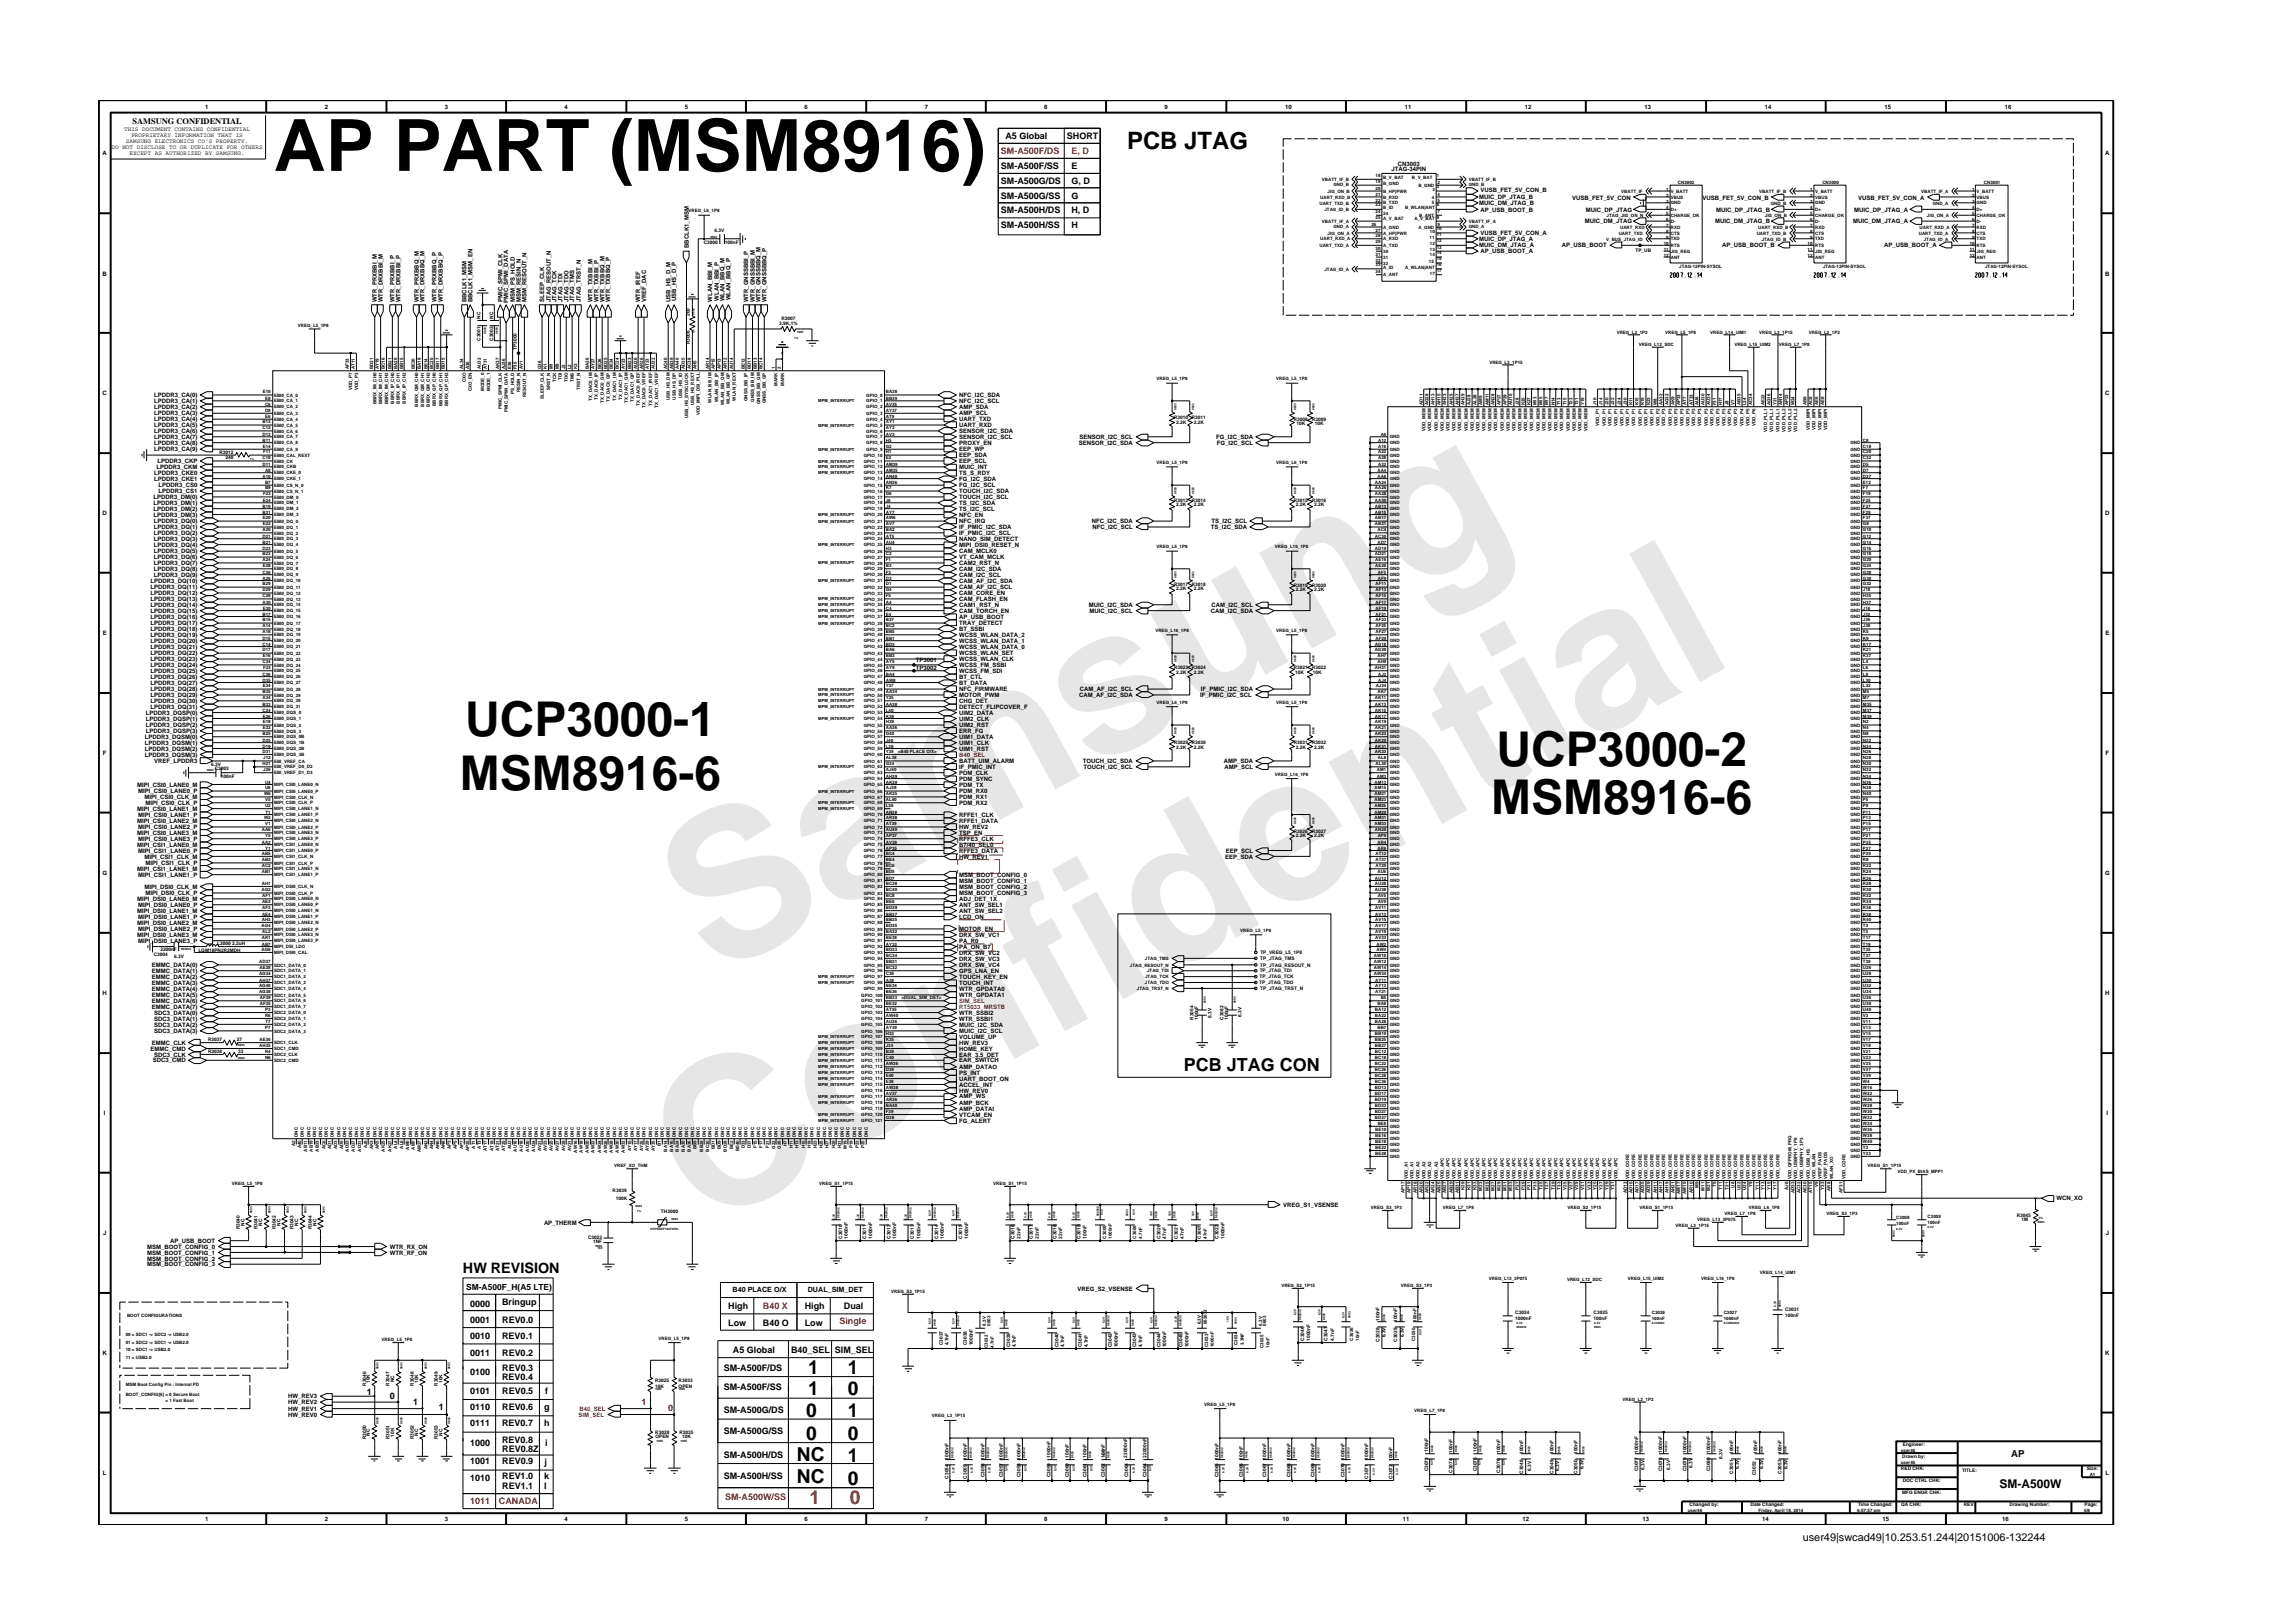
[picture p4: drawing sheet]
<svg xmlns="http://www.w3.org/2000/svg" width="297mm" height="210mm" viewBox="0 0 297 210" stroke-linecap="round" stroke-linejoin="round" font-family="sans-serif">
<defs><g id="words">
<g font-size="26.5" fill="#e6e6e6">
<text x="92.4" y="126.7" transform="rotate(-29 92.4 126.7)">Samsung</text>
<text x="91.1" y="159.4" transform="rotate(-29 91.1 159.4)">Confidential</text>
</g>
<text font-size="9.3" x="35.5" y="22.1">AP PART (MSM8916)</text>
<g font-size="6.2">
<text x="60.2" y="95.3">UCP3000-1</text>
<text x="193.9" y="99.2">UCP3000-2</text>
<text x="59.6" y="102.4">MSM8916-6</text>
<text x="193.2" y="105.5">MSM8916-6</text>
</g>
<text font-size="3.1" x="146" y="19.3">PCB JTAG</text>
<g font-size="2.5">
<text x="104.7" y="178">1</text>
<text x="109.8" y="178">1</text>
<text x="104.4" y="183.6">0</text>
<text x="104.7" y="180.7">1</text>
<text x="109.8" y="183.6">1</text>
<text x="109.8" y="180.7">0</text>
<text x="103.2" y="189.3">NC</text>
<text x="104.4" y="186.5">0</text>
<text x="109.8" y="189.4">1</text>
<text x="109.8" y="186.5">0</text>
<text x="103.2" y="192.1">NC</text>
<text x="109.8" y="192.4">0</text>
</g>
<g font-size="2.5" fill="#f00">
<text x="104.8" y="194.8">1</text>
<text x="110.1" y="194.8">0</text>
</g>
<text font-size="2.3" x="153.4" y="138.7">PCB JTAG CON</text>
<text font-size="1.9" x="60" y="165">HW REVISION</text>
<text font-size="1.6" x="259" y="192.7">SM-A500W</text>
<text font-size="1.4" x="233.5" y="199.7">user49|swcad49|10.253.51.244|20151006-132244</text>
<g font-size="1.2">
<text x="130.2" y="18">A5 Global</text>
<text x="138.2" y="18">SHORT</text>
<text x="129.7" y="21.9">SM-A500F/SS</text>
<text x="129.7" y="23.8">SM-A500G/DS</text>
<text x="138.8" y="23.8">G, D</text>
<text x="138.8" y="21.9">E</text>
<text x="129.7" y="29.6">SM-A500H/SS</text>
<text x="129.7" y="25.8">SM-A500G/SS</text>
<text x="129.7" y="27.6">SM-A500H/DS</text>
<text x="138.8" y="27.6">H, D</text>
<text x="138.8" y="25.8">G</text>
<text x="138.8" y="29.6">H</text>
<text x="60.9" y="171.4">0001</text>
<text x="60.9" y="169.3">0000</text>
<text x="60.9" y="173.5">0010</text>
<text x="65.1" y="169">Bringup</text>
<text x="65.1" y="173.5">REV0.1</text>
<text x="65.1" y="171.4">REV0.0</text>
<text x="94.3" y="169.6">High</text>
<text x="94.3" y="171.7">Low</text>
<text x="98.8" y="171.7">B40 O</text>
<text x="104.3" y="171.7">Low</text>
<text x="104.3" y="169.6">High</text>
<text x="109.3" y="169.6">Dual</text>
<text x="60.9" y="178.2">0100</text>
<text x="60.9" y="175.6">0011</text>
<text x="65.1" y="178.8">REV0.4</text>
<text x="65.1" y="175.6">REV0.2</text>
<text x="65.1" y="177.6">REV0.3</text>
<text x="93.8" y="177.6">SM-A500F/DS</text>
<text x="94.9" y="175.3">A5 Global</text>
<text x="102.5" y="175.3">B40_SEL</text>
<text x="108.1" y="175.3">SIM_SEL</text>
<text x="47.5" y="180.7">1</text>
<text x="50.5" y="181.3">0</text>
<text x="53.5" y="182.1">1</text>
<text x="56.8" y="182.7">1</text>
<text x="60.9" y="182.7">0110</text>
<text x="60.9" y="184.8">0111</text>
<text x="60.9" y="180.5">0101</text>
<text x="65.1" y="184.8">REV0.7</text>
<text x="65.1" y="182.7">REV0.6</text>
<text x="65.1" y="180.5">REV0.5</text>
<text x="70.5" y="184.8">h</text>
<text x="70.5" y="182.7">g</text>
<text x="70.6" y="180.5">f</text>
<text x="93.8" y="180.1">SM-A500F/SS</text>
<text x="93.8" y="183">SM-A500G/DS</text>
<text x="93.8" y="185.8">SM-A500G/SS</text>
<text x="60.9" y="189.6">1001</text>
<text x="60.9" y="191.8">1010</text>
<text x="60.9" y="187.3">1000</text>
<text x="65.1" y="186.9">REV0.8</text>
<text x="65.1" y="191.5">REV1.0</text>
<text x="65.1" y="188.1">REV0.8Z</text>
<text x="65.1" y="189.6">REV0.9</text>
<text x="70.5" y="191.5">k</text>
<text x="70.5" y="189.9">j</text>
<text x="70.6" y="187.3">i</text>
<text x="93.8" y="191.5">SM-A500H/SS</text>
<text x="93.8" y="188.8">SM-A500H/DS</text>
<text x="260.5" y="188.7">AP</text>
<text x="65.1" y="192.9">REV1.1</text>
<text x="70.5" y="192.9">l</text>
</g>
<g font-size="1.2" fill="#f00">
<text x="129.7" y="19.9">SM-A500F/DS</text>
<text x="138.8" y="19.9">E, D</text>
<text x="98.8" y="169.6">B40 X</text>
<text x="108.7" y="171.6">Single</text>
<text x="83.1" y="182.1">1</text>
<text x="86.6" y="182.8">0</text>
<text x="60.9" y="194.8">1011</text>
<text x="64.6" y="194.8">CANADA</text>
<text x="93.9" y="194.3">SM-A500W/SS</text>
</g>
<g font-size="1.1">
<text x="17.2" y="16.1">SAMSUNG CONFIDENTIAL</text>
<text x="60.4" y="167.1">SM-A500F_H(A5 LTE)</text>
</g>
<g font-size=".9">
<text x="94.9" y="167.4">B40 PLACE O/X</text>
<text x="104.6" y="167.4">DUAL_SIM_DET</text>
</g>
<g font-size=".8">
<text x="16.1" y="17">THIS DOCUMENT CONTAINS CONFIDENTIAL</text>
<text x="17" y="17.8">PROPRIETARY INFORMATION THAT IS</text>
<text x="26.6" y="14.1">1</text>
<text x="42.1" y="14.1">2</text>
<text x="57.6" y="14.1">3</text>
<text x="73.1" y="14.1">4</text>
<text x="88.7" y="14.1">5</text>
<text x="104.2" y="14.1">6</text>
<text x="119.8" y="14.1">7</text>
<text x="135.3" y="14.1">8</text>
<text x="150.9" y="14.1">9</text>
<text x="166.5" y="14.1">10</text>
<text x="182" y="14.1">11</text>
<text x="197.5" y="14.1">12</text>
<text x="213" y="14.1">13</text>
<text x="228.6" y="14.1">14</text>
<text x="244.1" y="14.1">15</text>
<text x="259.7" y="14.1">16</text>
<text x="13.3" y="20.1">A</text>
<text x="14.5" y="19.3">DO NOT DISCLOSE TO OR DUPLICATE FOR OTHERS</text>
<text x="16.3" y="18.5">SAMSUNG ELECTRONICS CO’S PROPERTY.</text>
<text x="16.8" y="20.1">EXCEPT AS AUTHORIZED BY SAMSUNG.</text>
<text x="180.2" y="22.2">JTAG-34PIN</text>
<text x="181.1" y="21.4">CN3003</text>
<text x="272.7" y="20.1">A</text>
<text x="191.6" y="26.6">MUIC_DM_JTAG_B</text>
<text x="191.6" y="25.8">MUIC_DP_JTAG_B</text>
<text x="191.8" y="24.9">VUSB_FET_5V_CON_B</text>
<text x="191.8" y="27.4">AP_USB_BOOT_B</text>
<text x="203.7" y="25.9">VUSB_FET_5V_CON</text>
<text x="205.3" y="28.9">MUIC_DM_JTAG</text>
<text x="205.4" y="27.4">MUIC_DP_JTAG</text>
<text x="220.5" y="25.9">VUSB_FET_5V_CON_B</text>
<text x="222.2" y="28.9">MUIC_DM_JTAG_B</text>
<text x="222.3" y="27.4">MUIC_DP_JTAG_B</text>
<text x="240" y="28.9">MUIC_DM_JTAG_A</text>
<text x="240.2" y="27.4">MUIC_DP_JTAG_A</text>
<text x="240.7" y="25.9">VUSB_FET_5V_CON_A</text>
<text x="13.3" y="35.7">B</text>
<text x="89.2" y="32.1" transform="rotate(-90 89.2 32.1)">BBCLK1_MSM</text>
<text x="191.6" y="32.1">MUIC_DM_JTAG_A</text>
<text x="191.6" y="31.2">MUIC_DP_JTAG_A</text>
<text x="191.8" y="30.4">VUSB_FET_5V_CON_A</text>
<text x="191.8" y="32.8">AP_USB_BOOT_A</text>
<text x="202.3" y="32.1">AP_USB_BOOT</text>
<text x="223.1" y="32.1">AP_USB_BOOT_B</text>
<text x="244.1" y="32.1">AP_USB_BOOT_A</text>
<text x="272.7" y="35.7">B</text>
<text x="48.8" y="39.1" transform="rotate(-90 48.8 39.1)">WTR_PRXBBI_M</text>
<text x="49.6" y="39.1" transform="rotate(-90 49.6 39.1)">WTR_DRXBBI_M</text>
<text x="51.1" y="39.1" transform="rotate(-90 51.1 39.1)">WTR_PRXBBI_P</text>
<text x="51.9" y="39.1" transform="rotate(-90 51.9 39.1)">WTR_DRXBBI_P</text>
<text x="54.2" y="39.1" transform="rotate(-90 54.2 39.1)">WTR_PRXBBQ_M</text>
<text x="55" y="39.1" transform="rotate(-90 55 39.1)">WTR_DRXBBQ_M</text>
<text x="56.5" y="39.1" transform="rotate(-90 56.5 39.1)">WTR_PRXBBQ_P</text>
<text x="57.4" y="39.1" transform="rotate(-90 57.4 39.1)">WTR_DRXBBQ_P</text>
<text x="60.4" y="39.1" transform="rotate(-90 60.4 39.1)">BBCLK1_MSM</text>
<text x="61.2" y="39.1" transform="rotate(-90 61.2 39.1)">BBCLK1_MSM_EN</text>
<text x="65.1" y="39.1" transform="rotate(-90 65.1 39.1)">PMIC_SPMI_CLK</text>
<text x="65.8" y="39.2" transform="rotate(-90 65.8 39.2)">PMIC_SPMI_DATA</text>
<text x="66.7" y="39.1" transform="rotate(-90 66.7 39.1)">MSM_PS_HOLD</text>
<text x="67.5" y="39.1" transform="rotate(-90 67.5 39.1)">MSM_RESIN_N</text>
<text x="68.2" y="39.1" transform="rotate(-90 68.2 39.1)">MSM_RESOUT_N</text>
<text x="70.5" y="39.1" transform="rotate(-90 70.5 39.1)">SLEEP_CLK</text>
<text x="71.3" y="39.1" transform="rotate(-90 71.3 39.1)">JTAG_RESOUT_N</text>
<text x="72.1" y="39.1" transform="rotate(-90 72.1 39.1)">JTAG_TCK</text>
<text x="72.9" y="39.1" transform="rotate(-90 72.9 39.1)">JTAG_TDI</text>
<text x="73.6" y="39.1" transform="rotate(-90 73.6 39.1)">JTAG_TDO</text>
<text x="74.4" y="39.1" transform="rotate(-90 74.4 39.1)">JTAG_TMS</text>
<text x="75.2" y="39.1" transform="rotate(-90 75.2 39.1)">JTAG_TRST_N</text>
<text x="76.8" y="39.1" transform="rotate(-90 76.8 39.1)">WTR_TXBBI_M</text>
<text x="77.5" y="39.1" transform="rotate(-90 77.5 39.1)">WTR_TXBBI_P</text>
<text x="78.3" y="39.1" transform="rotate(-90 78.3 39.1)">WTR_TXBBQ_M</text>
<text x="79.1" y="39.1" transform="rotate(-90 79.1 39.1)">WTR_TXBBQ_P</text>
<text x="82.9" y="39.1" transform="rotate(-90 82.9 39.1)">WTR_IREF</text>
<text x="83.7" y="39.1" transform="rotate(-90 83.7 39.1)">VREF_DAC</text>
<text x="86.8" y="39.1" transform="rotate(-90 86.8 39.1)">USB_HS_D_M</text>
<text x="87.6" y="39" transform="rotate(-90 87.6 39)">USB_HS_D_P</text>
<text x="92.3" y="39.1" transform="rotate(-90 92.3 39.1)">WLAN_BBI_M</text>
<text x="93.1" y="38.9" transform="rotate(-90 93.1 38.9)">WLAN_BBI_P</text>
<text x="93.9" y="39" transform="rotate(-90 93.9 39)">WLAN_BBQ_M</text>
<text x="94.6" y="38.9" transform="rotate(-90 94.6 38.9)">WLAN_BBQ_P</text>
<text x="96.9" y="39.1" transform="rotate(-90 96.9 39.1)">WTR_GNSSBBI_P</text>
<text x="97.8" y="39.1" transform="rotate(-90 97.8 39.1)">WTR_GNSSBBI_M</text>
<text x="98.5" y="39.1" transform="rotate(-90 98.5 39.1)">WTR_GNSSBBQ_M</text>
<text x="99.3" y="39.1" transform="rotate(-90 99.3 39.1)">WTR_GNSSBBQ_P</text>
<text x="13.3" y="51.2">C</text>
<text x="20" y="53">LPDDR3_CA(2)</text>
<text x="20" y="52.2">LPDDR3_CA(1)</text>
<text x="20" y="53.8">LPDDR3_CA(3)</text>
<text x="20" y="51.5">LPDDR3_CA(0)</text>
<text x="124.2" y="53">AMP_SDA</text>
<text x="124.2" y="51.5">NFC_I2C_SDA</text>
<text x="124.2" y="53.8">AMP_SCL</text>
<text x="124.2" y="52.2">NFC_I2C_SCL</text>
<text x="272.7" y="51.2">C</text>
<text x="20" y="57.6">LPDDR3_CA(8)</text>
<text x="20" y="55.3">LPDDR3_CA(5)</text>
<text x="20" y="56.9">LPDDR3_CA(7)</text>
<text x="20" y="54.6">LPDDR3_CA(4)</text>
<text x="20" y="58.5">LPDDR3_CA(9)</text>
<text x="20" y="56.1">LPDDR3_CA(6)</text>
<text x="124.2" y="57.6">PROXY_EN</text>
<text x="124.2" y="58.5">EEP_WP</text>
<text x="124.2" y="59.2">EEP_SDA</text>
<text x="124.2" y="54.6">UART_TXD</text>
<text x="124.2" y="56.9">SENSOR_I2C_SCL</text>
<text x="124.2" y="55.3">UART_RXD</text>
<text x="124.2" y="56.1">SENSOR_I2C_SDA</text>
<text x="139.8" y="57.6">SENSOR_I2C_SDA</text>
<text x="139.8" y="56.9">SENSOR_I2C_SCL</text>
<text x="157.5" y="56.9">FG_I2C_SDA</text>
<text x="157.6" y="57.6">FG_I2C_SCL</text>
<text x="19.9" y="64.7">LPDDR3_DM(0)</text>
<text x="19.9" y="65.4">LPDDR3_DM(1)</text>
<text x="20" y="61.5">LPDDR3_CKE0</text>
<text x="20" y="62.3">LPDDR3_CKE1</text>
<text x="20.3" y="60.8">LPDDR3_CKM</text>
<text x="20.4" y="60">LPDDR3_CKP</text>
<text x="20.5" y="63.1">LPDDR3_CS0</text>
<text x="20.5" y="63.9">LPDDR3_CS1</text>
<text x="124.2" y="63.9">TOUCH_I2C_SDA</text>
<text x="124.2" y="64.7">TOUCH_I2C_SCL</text>
<text x="124.2" y="61.5">TS_S_RDY</text>
<text x="124.2" y="60.8">MUIC_INT</text>
<text x="124.2" y="63.1">FG_I2C_SCL</text>
<text x="124.2" y="62.3">FG_I2C_SDA</text>
<text x="124.2" y="60">EEP_SCL</text>
<text x="124.2" y="65.4">TS_I2C_SDA</text>
<text x="13.3" y="66.8">D</text>
<text x="19.9" y="66.9">LPDDR3_DM(3)</text>
<text x="19.9" y="66.2">LPDDR3_DM(2)</text>
<text x="19.9" y="69.3">LPDDR3_DQ(2)</text>
<text x="19.9" y="70.8">LPDDR3_DQ(4)</text>
<text x="19.9" y="70.1">LPDDR3_DQ(3)</text>
<text x="19.9" y="67.8">LPDDR3_DQ(0)</text>
<text x="19.9" y="68.6">LPDDR3_DQ(1)</text>
<text x="19.9" y="71.7">LPDDR3_DQ(5)</text>
<text x="124.2" y="70.1">NANO_SIM_DETECT</text>
<text x="124.2" y="70.8">MIPI_DSI0_RESET_N</text>
<text x="124.2" y="68.6">IF_PMIC_I2C_SDA</text>
<text x="124.2" y="67.8">NFC_IRQ</text>
<text x="124.2" y="66.9">NFC_EN</text>
<text x="124.2" y="69.3">IF_PMIC_I2C_SCL</text>
<text x="124.2" y="71.7">CAM_MCLK0</text>
<text x="124.2" y="66.2">TS_I2C_SCL</text>
<text x="141.4" y="67.8">NFC_I2C_SDA</text>
<text x="141.5" y="68.6">NFC_I2C_SCL</text>
<text x="156.9" y="68.6">TS_I2C_SDA</text>
<text x="157" y="67.8">TS_I2C_SCL</text>
<text x="272.7" y="66.8">D</text>
<text x="19.5" y="75.5">LPDDR3_DQ(10)</text>
<text x="19.5" y="76.3">LPDDR3_DQ(11)</text>
<text x="19.5" y="77.9">LPDDR3_DQ(13)</text>
<text x="19.5" y="77.1">LPDDR3_DQ(12)</text>
<text x="19.9" y="73.2">LPDDR3_DQ(7)</text>
<text x="19.9" y="72.4">LPDDR3_DQ(6)</text>
<text x="19.9" y="74.7">LPDDR3_DQ(9)</text>
<text x="19.9" y="74">LPDDR3_DQ(8)</text>
<text x="124.2" y="74">CAM_I2C_SDA</text>
<text x="124.2" y="76.3">CAM_AF_I2C_SCL</text>
<text x="124.2" y="73.2">CAM2_RST_N</text>
<text x="124.2" y="74.7">CAM_I2C_SCL</text>
<text x="124.2" y="77.9">CAM_FLASH_EN</text>
<text x="124.2" y="72.4">VT_CAM_MCLK</text>
<text x="124.2" y="75.5">CAM_AF_I2C_SDA</text>
<text x="124.2" y="77.1">CAM_CORE_EN</text>
<text x="13.3" y="82.3">E</text>
<text x="19.5" y="81.8">LPDDR3_DQ(18)</text>
<text x="19.5" y="82.5">LPDDR3_DQ(19)</text>
<text x="19.5" y="78.6">LPDDR3_DQ(14)</text>
<text x="19.5" y="81">LPDDR3_DQ(17)</text>
<text x="19.5" y="80.2">LPDDR3_DQ(16)</text>
<text x="19.5" y="83.3">LPDDR3_DQ(20)</text>
<text x="19.5" y="79.4">LPDDR3_DQ(15)</text>
<text x="124.2" y="78.6">CAM1_RST_N</text>
<text x="124.2" y="81">TRAY_DETECT</text>
<text x="124.2" y="79.4">CAM_TORCH_EN</text>
<text x="124.2" y="80.2">AP_USB_BOOT</text>
<text x="124.2" y="83.3">WCSS_WLAN_DATA_1</text>
<text x="124.2" y="82.5">WCSS_WLAN_DATA_2</text>
<text x="124.2" y="81.8">BT_SSBI</text>
<text x="141.1" y="78.6">MUIC_I2C_SDA</text>
<text x="141.1" y="79.4">MUIC_I2C_SCL</text>
<text x="156.9" y="79.4">CAM_I2C_SDA</text>
<text x="156.9" y="78.6">CAM_I2C_SCL</text>
<text x="272.7" y="82.3">E</text>
<text x="19.5" y="86.4">LPDDR3_DQ(24)</text>
<text x="19.5" y="87.9">LPDDR3_DQ(26)</text>
<text x="19.5" y="84.9">LPDDR3_DQ(22)</text>
<text x="19.5" y="85.7">LPDDR3_DQ(23)</text>
<text x="19.5" y="89.5">LPDDR3_DQ(28)</text>
<text x="19.5" y="87.2">LPDDR3_DQ(25)</text>
<text x="19.5" y="84">LPDDR3_DQ(21)</text>
<text x="19.5" y="88.7">LPDDR3_DQ(27)</text>
<text x="118.6" y="86.8">TP3002</text>
<text x="118.6" y="85.8">TP3001</text>
<text x="124.2" y="86.4">WCSS_FM_SSBI</text>
<text x="124.2" y="87.2">WCSS_FM_SDI</text>
<text x="124.2" y="85.7">WCSS_WLAN_CLK</text>
<text x="124.2" y="88.7">BT_DATA</text>
<text x="124.2" y="87.9">BT_CTL</text>
<text x="124.2" y="84.9">WCSS_WLAN_SET</text>
<text x="124.2" y="84">WCSS_WLAN_DATA_0</text>
<text x="124.2" y="89.6">NFC_FIRMWARE</text>
<text x="139.9" y="89.6">CAM_AF_I2C_SCL</text>
<text x="155.6" y="89.6">IF_PMIC_I2C_SDA</text>
<text x="18.8" y="95.7">LPDDR3_DQSM(0)</text>
<text x="18.9" y="92.6">LPDDR3_DQSP(0)</text>
<text x="18.9" y="94.2">LPDDR3_DQSP(2)</text>
<text x="18.9" y="93.4">LPDDR3_DQSP(1)</text>
<text x="18.9" y="95">LPDDR3_DQSP(3)</text>
<text x="19.5" y="91.1">LPDDR3_DQ(30)</text>
<text x="19.5" y="91.8">LPDDR3_DQ(31)</text>
<text x="19.5" y="90.3">LPDDR3_DQ(29)</text>
<text x="124.2" y="91.8">DETECT_FLIPCOVER_F</text>
<text x="124.2" y="91.1">CHG_DET</text>
<text x="124.2" y="95">ERR_FG</text>
<text x="124.2" y="90.3">MOTOR_PWM</text>
<text x="124.2" y="94.2">UIM2_RST</text>
<text x="124.2" y="95.7">UIM1_DATA</text>
<text x="124.2" y="93.4">UIM2_CLK</text>
<text x="124.2" y="92.6">UIM2_DATA</text>
<text x="139.8" y="90.3">CAM_AF_I2C_SDA</text>
<text x="155.5" y="90.3">IF_PMIC_I2C_SCL</text>
<text x="13.3" y="97.8">F</text>
<text x="17.8" y="101.9">MIPI_CSI0_LANE0_M</text>
<text x="18.8" y="97.3">LPDDR3_DQSM(2)</text>
<text x="18.8" y="96.5">LPDDR3_DQSM(1)</text>
<text x="18.8" y="98">LPDDR3_DQSM(3)</text>
<text x="20" y="98.9">VREF_LPDDR3</text>
<text x="124.2" y="101.1">PDM_SYNC</text>
<text x="124.2" y="100.4">PDM_CLK</text>
<text x="124.2" y="101.9">PDM_TX</text>
<text x="124.2" y="98.9">BATT_UIM_ALARM</text>
<text x="124.2" y="96.5">UIM1_CLK</text>
<text x="124.2" y="97.3">UIM1_RST</text>
<text x="124.2" y="99.6">IF_PMIC_INT</text>
<text x="140.3" y="98.9">TOUCH_I2C_SDA</text>
<text x="140.4" y="99.6">TOUCH_I2C_SCL</text>
<text x="158.5" y="98.9">AMP_SDA</text>
<text x="158.6" y="99.6">AMP_SCL</text>
<text x="272.8" y="97.8">F</text>
<text x="17.8" y="105">MIPI_CSI0_LANE1_M</text>
<text x="17.8" y="106.6">MIPI_CSI0_LANE2_M</text>
<text x="17.9" y="102.8">MIPI_CSI0_LANE0_P</text>
<text x="17.9" y="105.8">MIPI_CSI0_LANE1_P</text>
<text x="17.9" y="107.4">MIPI_CSI0_LANE2_P</text>
<text x="18.7" y="103.5">MIPI_CSI0_CLK_M</text>
<text x="18.9" y="104.3">MIPI_CSI0_CLK_P</text>
<text x="124.2" y="104.3">PDM_RX2</text>
<text x="124.2" y="107.4">HW_REV2</text>
<text x="124.2" y="102.8">PDM_RX0</text>
<text x="124.2" y="103.5">PDM_RX1</text>
<text x="124.2" y="105.8">RFFE1_CLK</text>
<text x="124.2" y="106.6">RFFE1_DATA</text>
<text x="13.3" y="113.3">G</text>
<text x="17.8" y="109.7">MIPI_CSI1_LANE0_M</text>
<text x="17.8" y="108.2">MIPI_CSI0_LANE3_M</text>
<text x="17.8" y="112.8">MIPI_CSI1_LANE1_M</text>
<text x="17.9" y="108.9">MIPI_CSI0_LANE3_P</text>
<text x="17.9" y="113.6">MIPI_CSI1_LANE1_P</text>
<text x="17.9" y="110.5">MIPI_CSI1_LANE0_P</text>
<text x="18.7" y="111.2">MIPI_CSI1_CLK_M</text>
<text x="18.9" y="112.1">MIPI_CSI1_CLK_P</text>
<text x="124.2" y="109.7">B7/40_SEL0</text>
<text x="124.2" y="113.6">MSM_BOOT_CONFIG_0</text>
<text x="124.2" y="110.5">RFFE3_DATA</text>
<text x="124.2" y="108.9">RFFE3_CLK</text>
<text x="124.2" y="111.2">HW_REV1</text>
<text x="124.2" y="108.2">TSP_EN</text>
<text x="158.7" y="111.2">EEP_SDA</text>
<text x="158.8" y="110.5">EEP_SCL</text>
<text x="272.7" y="113.3">G</text>
<text x="17.8" y="116.7">MIPI_DSI0_LANE0_M</text>
<text x="17.8" y="118.3">MIPI_DSI0_LANE1_M</text>
<text x="17.8" y="119.8">MIPI_DSI0_LANE2_M</text>
<text x="17.9" y="117.5">MIPI_DSI0_LANE0_P</text>
<text x="17.9" y="119">MIPI_DSI0_LANE1_P</text>
<text x="18.7" y="115.1">MIPI_DSI0_CLK_M</text>
<text x="18.9" y="116">MIPI_DSI0_CLK_P</text>
<text x="124.2" y="118.3">ANT_SW_SEL2</text>
<text x="124.2" y="114.4">MSM_BOOT_CONFIG_1</text>
<text x="124.2" y="115.1">MSM_BOOT_CONFIG_2</text>
<text x="124.2" y="116">MSM_BOOT_CONFIG_3</text>
<text x="124.2" y="119">LCD_ON</text>
<text x="124.2" y="116.7">ADJ_DET_1X</text>
<text x="124.2" y="117.5">ANT_SW_SEL1</text>
<text x="17.8" y="121.4">MIPI_DSI0_LANE3_M</text>
<text x="17.9" y="120.6">MIPI_DSI0_LANE2_P</text>
<text x="17.9" y="122.1">MIPI_DSI0_LANE3_P</text>
<text x="19.7" y="125.3">EMMC_DATA(0)</text>
<text x="124.2" y="121.4">DRX_SW_VC1</text>
<text x="124.2" y="122.1">PA_R0</text>
<text x="124.2" y="122.9">PA_ON_B7</text>
<text x="124.2" y="125.3">DRX_SW_VC4</text>
<text x="124.2" y="124.4">DRX_SW_VC3</text>
<text x="124.2" y="123.7">DRX_SW_VC2</text>
<text x="124.2" y="120.6">MOTOR_EN</text>
<text x="13.3" y="128.9">H</text>
<text x="19.7" y="126">EMMC_DATA(1)</text>
<text x="19.7" y="130.7">EMMC_DATA(7)</text>
<text x="19.7" y="129.9">EMMC_DATA(6)</text>
<text x="19.7" y="126.8">EMMC_DATA(2)</text>
<text x="19.7" y="129.2">EMMC_DATA(5)</text>
<text x="19.7" y="128.3">EMMC_DATA(4)</text>
<text x="19.7" y="127.6">EMMC_DATA(3)</text>
<text x="20" y="131.5">SDC3_DATA(0)</text>
<text x="124.2" y="126.8">TOUCH_KEY_EN</text>
<text x="124.2" y="126">GPS_LNA_EN</text>
<text x="124.2" y="127.6">TOUCH_INT</text>
<text x="124.2" y="131.5">WTR_SSBI2</text>
<text x="124.2" y="128.3">WTR_GPDATA0</text>
<text x="124.2" y="129.2">WTR_GPDATA1</text>
<text x="272.7" y="128.9">H</text>
<text x="19.5" y="136.1">EMMC_CMD</text>
<text x="19.7" y="135.4">EMMC_CLK</text>
<text x="19.8" y="137.6">SDC3_CMD</text>
<text x="20" y="136.9">SDC3_CLK</text>
<text x="20" y="133.8">SDC3_DATA(3)</text>
<text x="20" y="132.2">SDC3_DATA(1)</text>
<text x="20" y="133">SDC3_DATA(2)</text>
<text x="124.2" y="135.4">HW_REV3</text>
<text x="124.2" y="136.9">EAR_3.5_DET</text>
<text x="124.2" y="133.8">MUIC_I2C_SCL</text>
<text x="124.2" y="133">MUIC_I2C_SDA</text>
<text x="124.2" y="137.6">EAR_SWITCH</text>
<text x="124.2" y="132.2">WTR_SSBI1</text>
<text x="124.2" y="134.6">VOLUME_UP</text>
<text x="124.2" y="136.1">HOME_KEY</text>
<text x="124.2" y="138.5">AMP_DATAO</text>
<text x="124.2" y="143.1">AMP_BCK</text>
<text x="124.2" y="142.3">AMP_WS</text>
<text x="124.2" y="141.5">HW_REV0</text>
<text x="124.2" y="140.8">ACCEL_INT</text>
<text x="124.2" y="140">UART_BOOT_ON</text>
<text x="124.2" y="143.9">AMP_DATAI</text>
<text x="124.2" y="139.2">PS_INT</text>
<text x="13.5" y="144.4">I</text>
<text x="124.2" y="144.7">VTCAM_EN</text>
<text x="124.2" y="145.4">FG_ALERT</text>
<text x="272.9" y="144.4">I</text>
<text x="266.4" y="155.5">WCN_XO</text>
<text x="13.4" y="160">J</text>
<text x="19.1" y="161.8">MSM_BOOT_CONFIG_0</text>
<text x="22.1" y="161">AP_USB_BOOT</text>
<text x="50.5" y="161.8">WTR_RX_ON</text>
<text x="70.5" y="158.6">AP_THERM</text>
<text x="166.2" y="156.4">VREG_S1_VSENSE</text>
<text x="272.8" y="160">J</text>
<text x="19.1" y="163.3">MSM_BOOT_CONFIG_2</text>
<text x="19.1" y="164.1">MSM_BOOT_CONFIG_3</text>
<text x="19.1" y="162.5">MSM_BOOT_CONFIG_1</text>
<text x="50.5" y="162.5">WTR_RF_ON</text>
<text x="139.6" y="167.2">VREG_S2_VSENSE</text>
<text x="13.3" y="175.5">K</text>
<text x="272.7" y="175.5">K</text>
<text x="37.3" y="181.9">HW_REV2</text>
<text x="37.3" y="182.8">HW_REV1</text>
<text x="37.3" y="183.5">HW_REV0</text>
<text x="37.3" y="181.2">HW_REV3</text>
<text x="13.3" y="191.1">L</text>
<text x="272.8" y="191.1">L</text>
<text x="26.6" y="197.1">1</text>
<text x="42.1" y="197.1">2</text>
<text x="57.6" y="197.1">3</text>
<text x="73.1" y="197.1">4</text>
<text x="88.7" y="197.1">5</text>
<text x="104.2" y="197.1">6</text>
<text x="119.8" y="197.1">7</text>
<text x="135.3" y="197.1">8</text>
<text x="150.9" y="197.1">9</text>
<text x="166.1" y="197.1">10</text>
<text x="181.7" y="197.1">11</text>
<text x="197.2" y="197.1">12</text>
<text x="212.8" y="197.1">13</text>
<text x="228.3" y="197.1">14</text>
<text x="243.9" y="197.1">15</text>
<text x="259.4" y="197.1">16</text>
</g>
<g font-size=".8" fill="#f00">
<text x="124.2" y="98">B40_SEL</text>
<text x="124.2" y="129.9">SIM_SEL</text>
<text x="124.2" y="130.7">RT5033_MRSTB</text>
<text x="74.9" y="183.5">SIM_SEL</text>
<text x="75.1" y="182.8">B40_SEL</text>
</g>
<g font-size=".6">
<text x="171.3" y="23.4">VBATT_IF_B</text>
<text x="178.2" y="22.9">18</text>
<text x="178.2" y="23.7">19</text>
<text x="179.2" y="23.1">B_V_BAT</text>
<text x="179.2" y="23.9">B_GND</text>
<text x="182.9" y="23.1">B_V_BAT</text>
<text x="186.1" y="22.9">1</text>
<text x="186.2" y="23.8">2</text>
<text x="190.3" y="23.4">VBATT_IF_B</text>
<text x="217.4" y="23.8">CN3002</text>
<text x="236.1" y="23.8">CN3000</text>
<text x="257" y="23.8">CN3001</text>
<text x="89.2" y="27.5">VREG_L6_1P8</text>
<text x="170.9" y="26.5">UART_TXD_B</text>
<text x="171" y="25.7">UART_RXD_B</text>
<text x="171.3" y="28.9">VBATT_IF_A</text>
<text x="171.6" y="27.3">JTAG_ID_B</text>
<text x="172" y="25">JIG_ON_B</text>
<text x="172.7" y="29.6">GND_A</text>
<text x="172.7" y="24.2">GND_B</text>
<text x="177.7" y="29.2">26</text>
<text x="178.2" y="25.3">21</text>
<text x="178.2" y="26.1">22</text>
<text x="178.2" y="27.5">24</text>
<text x="178.2" y="24.6">20</text>
<text x="178.2" y="26.7">23</text>
<text x="178.2" y="28.3">25</text>
<text x="179.2" y="26.5">B_TXD</text>
<text x="179.2" y="29.6">A_GND</text>
<text x="179.2" y="27.8">24</text>
<text x="179.2" y="25">B_HP|PWR</text>
<text x="179.2" y="27">B_ID</text>
<text x="179.2" y="25.7">B_RXD</text>
<text x="179.2" y="28.6">A_V_BAT</text>
<text x="182" y="27">B_WLAN|ANT</text>
<text x="183.2" y="28.6">A_V_BAT</text>
<text x="183.7" y="29.6">A_GND</text>
<text x="183.7" y="24.2">B_GND</text>
<text x="183.8" y="28.1">B_ANT</text>
<text x="185.5" y="25.7">4</text>
<text x="185.5" y="26.5">5</text>
<text x="185.5" y="24.8">3</text>
<text x="186.1" y="26.7">6</text>
<text x="186.1" y="28.3">8</text>
<text x="186.1" y="29.8">10</text>
<text x="186.1" y="24.4">3</text>
<text x="186.2" y="29.2">9</text>
<text x="186.2" y="27.6">7</text>
<text x="186.2" y="25.3">4</text>
<text x="186.2" y="26.1">5</text>
<text x="190.3" y="28.9">VBATT_IF_A</text>
<text x="190.3" y="29.6">GND_A</text>
<text x="190.3" y="24.2">GND_B</text>
<text x="208.1" y="28.1">JTAG_JIG_ON_N</text>
<text x="209.9" y="29.6">UART_RXD</text>
<text x="210" y="25">VBATT_IF</text>
<text x="215.9" y="27.1">4</text>
<text x="215.9" y="28.6">6</text>
<text x="215.9" y="26.3">3</text>
<text x="215.9" y="29.4">7</text>
<text x="215.9" y="25.5">2</text>
<text x="215.9" y="24.8">1</text>
<text x="215.9" y="27.9">5</text>
<text x="216.4" y="28.1">CHARGE_OK</text>
<text x="216.4" y="27.3">D+</text>
<text x="216.4" y="28.9">D-</text>
<text x="216.4" y="26.5">GND</text>
<text x="216.4" y="29.6">RXD</text>
<text x="216.4" y="25.7">VBUS</text>
<text x="216.4" y="25">V_BATT</text>
<text x="227.8" y="29.6">UART_RXD_B</text>
<text x="227.9" y="25">VBATT_IF_B</text>
<text x="228.6" y="28.1">JIG_ON_B</text>
<text x="229.4" y="26.5">GND_B</text>
<text x="234.5" y="25.5">2</text>
<text x="234.5" y="24.8">1</text>
<text x="234.5" y="27.1">4</text>
<text x="234.5" y="28.6">6</text>
<text x="234.5" y="26.3">3</text>
<text x="234.5" y="29.4">7</text>
<text x="234.5" y="27.9">5</text>
<text x="235.1" y="25.7">VBUS</text>
<text x="235.1" y="25">V_BATT</text>
<text x="235.1" y="27.3">D+</text>
<text x="235.1" y="28.9">D-</text>
<text x="235.1" y="26.5">GND</text>
<text x="235.1" y="29.6">RXD</text>
<text x="235.1" y="28.1">CHARGE_OK</text>
<text x="248.7" y="29.6">UART_RXD_A</text>
<text x="248.9" y="25">VBATT_IF_A</text>
<text x="249.6" y="28.1">JIG_ON_A</text>
<text x="250.4" y="26.5">GND_A</text>
<text x="255.5" y="27.9">5</text>
<text x="255.5" y="27.1">4</text>
<text x="255.5" y="28.6">6</text>
<text x="255.5" y="26.3">3</text>
<text x="255.5" y="29.4">7</text>
<text x="255.5" y="25.5">2</text>
<text x="255.5" y="24.8">1</text>
<text x="256.1" y="28.1">CHARGE_OK</text>
<text x="256.1" y="27.3">D+</text>
<text x="256.1" y="28.9">D-</text>
<text x="256.1" y="26.5">GND</text>
<text x="256.1" y="29.6">RXD</text>
<text x="256.1" y="25.7">VBUS</text>
<text x="256.1" y="25">V_BATT</text>
<text x="91.2" y="31.6">C3000</text>
<text x="92.6" y="30">6.3V</text>
<text x="93.9" y="31.6">100nF</text>
<text x="170.9" y="31.9">UART_TXD_A</text>
<text x="171" y="31.1">UART_RXD_A</text>
<text x="171.6" y="35.1">JTAG_ID_A</text>
<text x="172" y="30.4">JIG_ON_A</text>
<text x="178.2" y="30">27</text>
<text x="178.2" y="34.5">33</text>
<text x="178.2" y="30.8">28</text>
<text x="178.2" y="31.5">29</text>
<text x="178.2" y="32.4">30</text>
<text x="178.2" y="33.1">31</text>
<text x="178.2" y="33.9">32</text>
<text x="178.2" y="35.4">34</text>
<text x="179.2" y="30.4">A_HP|PWR</text>
<text x="179.2" y="34.8">A_ID</text>
<text x="179.2" y="31.1">A_RXD</text>
<text x="179.2" y="32">A_TXD</text>
<text x="179.2" y="32.8">30</text>
<text x="179.2" y="33.5">31</text>
<text x="179.2" y="34.3">32</text>
<text x="179.2" y="35.8">A_ANT</text>
<text x="182" y="34.8">A_WLAN|ANT</text>
<text x="185.1" y="34.1">15</text>
<text x="185.2" y="30.9">11</text>
<text x="185.2" y="35.6">17</text>
<text x="185.2" y="30.2">10</text>
<text x="185.2" y="31.7">12</text>
<text x="185.2" y="32.5">13</text>
<text x="185.2" y="33.2">14</text>
<text x="186.1" y="33.7">15</text>
<text x="186.1" y="35.3">17</text>
<text x="186.1" y="34.5">16</text>
<text x="186.1" y="30.6">11</text>
<text x="186.1" y="31.4">12</text>
<text x="186.1" y="32.2">13</text>
<text x="186.1" y="33">14</text>
<text x="208.1" y="31.2">V_BUS_JTAG_ID</text>
<text x="209.7" y="30.4">UART_TXD</text>
<text x="211.9" y="32.6">TP_UB</text>
<text x="215.5" y="32.5">11</text>
<text x="215.5" y="31.8">10</text>
<text x="215.5" y="33.3">12</text>
<text x="215.9" y="30.9">9</text>
<text x="215.9" y="30.2">8</text>
<text x="216.4" y="33.5">ANT</text>
<text x="216.4" y="30.4">CTS</text>
<text x="216.4" y="32.8">JIG_REG</text>
<text x="216.4" y="32">RTS</text>
<text x="216.4" y="31.1">TXD</text>
<text x="217.5" y="34.7">JTAG-12PIN-SYSOL</text>
<text x="227.6" y="30.4">UART_TXD_B</text>
<text x="228.2" y="31.2">JTAG_ID_B</text>
<text x="234.2" y="32.5">11</text>
<text x="234.2" y="31.8">10</text>
<text x="234.2" y="33.3">12</text>
<text x="234.5" y="30.9">9</text>
<text x="234.5" y="30.2">8</text>
<text x="235.1" y="31.1">TXD</text>
<text x="235.1" y="30.4">CTS</text>
<text x="235.1" y="32.8">JIG_REG</text>
<text x="235.1" y="32">RTS</text>
<text x="235.1" y="33.5">ANT</text>
<text x="236.2" y="34.7">JTAG-12PIN-SYSOL</text>
<text x="248.6" y="30.4">UART_TXD_A</text>
<text x="249.2" y="31.2">JTAG_ID_A</text>
<text x="255.2" y="33.3">12</text>
<text x="255.2" y="32.5">11</text>
<text x="255.2" y="31.8">10</text>
<text x="255.5" y="30.2">8</text>
<text x="255.5" y="30.9">9</text>
<text x="256.1" y="33.5">ANT</text>
<text x="256.1" y="30.4">CTS</text>
<text x="256.1" y="32.8">JIG_REG</text>
<text x="256.1" y="32">RTS</text>
<text x="256.1" y="31.1">TXD</text>
<text x="257.2" y="34.7">JTAG-12PIN-SYSOL</text>
<text x="62.3" y="41.3" transform="rotate(-90 62.3 41.3)">NC</text>
<text x="63.9" y="41.3" transform="rotate(-90 63.9 41.3)">NC</text>
<text x="89.4" y="40.9" transform="rotate(-90 89.4 40.9)">200</text>
<text x="101.2" y="41.5">R3007</text>
<text x="38.6" y="42.4">VREG_L5_1P8</text>
<text x="45.2" y="47.9" transform="rotate(-90 45.2 47.9)">AF33</text>
<text x="46" y="47.9" transform="rotate(-90 46 47.9)">AT11</text>
<text x="48.3" y="47.9" transform="rotate(-90 48.3 47.9)">BD21</text>
<text x="49.1" y="47.9" transform="rotate(-90 49.1 47.9)">AY19</text>
<text x="49.9" y="47.9" transform="rotate(-90 49.9 47.9)">BC16</text>
<text x="50.7" y="47.9" transform="rotate(-90 50.7 47.9)">BB21</text>
<text x="51.5" y="47.9" transform="rotate(-90 51.5 47.9)">BA20</text>
<text x="52.2" y="47.9" transform="rotate(-90 52.2 47.9)">BB15</text>
<text x="53.7" y="47.9" transform="rotate(-90 53.7 47.9)">BE20</text>
<text x="54.5" y="47.9" transform="rotate(-90 54.5 47.9)">BA18</text>
<text x="55.4" y="47.9" transform="rotate(-90 55.4 47.9)">BE14</text>
<text x="56.1" y="47.9" transform="rotate(-90 56.1 47.9)">BC20</text>
<text x="56.9" y="47.9" transform="rotate(-90 56.9 47.9)">BB17</text>
<text x="57.6" y="47.9" transform="rotate(-90 57.6 47.9)">BD15</text>
<text x="60" y="47.9" transform="rotate(-90 60 47.9)">AL34</text>
<text x="60.8" y="47.9" transform="rotate(-90 60.8 47.9)">A36</text>
<text x="62.3" y="44.1" transform="rotate(-90 62.3 44.1)">C3001</text>
<text x="62.3" y="47.9" transform="rotate(-90 62.3 47.9)">AU32</text>
<text x="63.1" y="47.9" transform="rotate(-90 63.1 47.9)">AT31</text>
<text x="63.9" y="44.1" transform="rotate(-90 63.9 44.1)">C3002</text>
<text x="64.7" y="47.9" transform="rotate(-90 64.7 47.9)">AK37</text>
<text x="65.4" y="47.9" transform="rotate(-90 65.4 47.9)">AJ36</text>
<text x="66.2" y="47.9" transform="rotate(-90 66.2 47.9)">E36</text>
<text x="67" y="47.9" transform="rotate(-90 67 47.9)">F35</text>
<text x="67" y="45.3" transform="rotate(-90 67 45.3)">TP3000</text>
<text x="67.7" y="47.9" transform="rotate(-90 67.7 47.9)">AV1</text>
<text x="70.1" y="47.9" transform="rotate(-90 70.1 47.9)">G36</text>
<text x="70.9" y="47.9" transform="rotate(-90 70.9 47.9)">K1</text>
<text x="71.6" y="47.9" transform="rotate(-90 71.6 47.9)">M1</text>
<text x="72.4" y="47.9" transform="rotate(-90 72.4 47.9)">M3</text>
<text x="73.2" y="47.9" transform="rotate(-90 73.2 47.9)">J2</text>
<text x="74" y="47.9" transform="rotate(-90 74 47.9)">L2</text>
<text x="74.7" y="47.9" transform="rotate(-90 74.7 47.9)">K3</text>
<text x="76.3" y="47.9" transform="rotate(-90 76.3 47.9)">BA26</text>
<text x="77" y="47.9" transform="rotate(-90 77 47.9)">AY27</text>
<text x="77.9" y="47.9" transform="rotate(-90 77.9 47.9)">BE26</text>
<text x="78.6" y="47.9" transform="rotate(-90 78.6 47.9)">BD25</text>
<text x="79.4" y="47.9" transform="rotate(-90 79.4 47.9)">BE24</text>
<text x="80.2" y="47.9" transform="rotate(-90 80.2 47.9)">BC24</text>
<text x="80.9" y="47.9" transform="rotate(-90 80.9 47.9)">AY23</text>
<text x="81.8" y="47.9" transform="rotate(-90 81.8 47.9)">BB23</text>
<text x="82.5" y="47.9" transform="rotate(-90 82.5 47.9)">AU26</text>
<text x="83.3" y="47.9" transform="rotate(-90 83.3 47.9)">AR26</text>
<text x="84.1" y="47.9" transform="rotate(-90 84.1 47.9)">AT23</text>
<text x="84.8" y="47.9" transform="rotate(-90 84.8 47.9)">AU22</text>
<text x="86.4" y="47.9" transform="rotate(-90 86.4 47.9)">AC40</text>
<text x="87.2" y="47.9" transform="rotate(-90 87.2 47.9)">AB39</text>
<text x="88" y="47.9" transform="rotate(-90 88 47.9)">AA40</text>
<text x="88.7" y="47.9" transform="rotate(-90 88.7 47.9)">AD35</text>
<text x="89.4" y="44.6" transform="rotate(-90 89.4 44.6)">R3006</text>
<text x="89.5" y="47.9" transform="rotate(-90 89.5 47.9)">AC38</text>
<text x="90.2" y="47.9" transform="rotate(-90 90.2 47.9)">AH5</text>
<text x="91.9" y="47.9" transform="rotate(-90 91.9 47.9)">AR14</text>
<text x="92.6" y="47.9" transform="rotate(-90 92.6 47.9)">AP15</text>
<text x="93.4" y="47.9" transform="rotate(-90 93.4 47.9)">AP13</text>
<text x="94.1" y="47.9" transform="rotate(-90 94.1 47.9)">AR12</text>
<text x="95" y="47.9" transform="rotate(-90 95 47.9)">AU14</text>
<text x="96.5" y="47.9" transform="rotate(-90 96.5 47.9)">BE12</text>
<text x="97.3" y="47.9" transform="rotate(-90 97.3 47.9)">BD11</text>
<text x="98" y="47.9" transform="rotate(-90 98 47.9)">BB13</text>
<text x="98.8" y="47.9" transform="rotate(-90 98.8 47.9)">BC14</text>
<text x="100.4" y="47.9" transform="rotate(-90 100.4 47.9)">1</text>
<text x="100.9" y="42.1">3.9K,1%</text>
<text x="101.2" y="47.9" transform="rotate(-90 101.2 47.9)">2</text>
<text x="192.9" y="47.1">VREG_L3_1P15</text>
<text x="209.4" y="43.3">VREG_L2_1P2</text>
<text x="212.3" y="44.8">VREG_L12_SDC</text>
<text x="215.7" y="43.3">VREG_L5_1P8</text>
<text x="221.5" y="43.3">VREG_L14_UIM1</text>
<text x="224.7" y="44.8">VREG_L15_UIM2</text>
<text x="227.9" y="43.3">VREG_L3_1P15</text>
<text x="230.4" y="44.8">VREG_L7_1P8</text>
<text x="234.3" y="43.3">VREG_L2_1P2</text>
<text x="34" y="51">E10</text>
<text x="34.3" y="53.3">D9</text>
<text x="34.3" y="52.6">C6</text>
<text x="34.4" y="51.8">E8</text>
<text x="35.5" y="52.1">EBI0_CA_1</text>
<text x="35.5" y="53.7">EBI0_CA_3</text>
<text x="35.5" y="51.4">EBI0_CA_0</text>
<text x="35.5" y="52.9">EBI0_CA_2</text>
<text x="45.6" y="50.6" transform="rotate(-90 45.6 50.6)">VDD_P7</text>
<text x="46.4" y="50.6" transform="rotate(-90 46.4 50.6)">VDD_P3</text>
<text x="48.8" y="52.4" transform="rotate(-90 48.8 52.4)">BBRX_IM_CH0</text>
<text x="49.5" y="52.4" transform="rotate(-90 49.5 52.4)">BBRX_IM_CH1</text>
<text x="50.3" y="52.4" transform="rotate(-90 50.3 52.4)">BBRX_IM_CH2</text>
<text x="51" y="52.3" transform="rotate(-90 51 52.3)">BBRX_IP_CH0</text>
<text x="51.8" y="52.3" transform="rotate(-90 51.8 52.3)">BBRX_IP_CH1</text>
<text x="52.6" y="52.3" transform="rotate(-90 52.6 52.3)">BBRX_IP_CH2</text>
<text x="54.2" y="52.7" transform="rotate(-90 54.2 52.7)">BBRX_QM_CH0</text>
<text x="54.9" y="52.7" transform="rotate(-90 54.9 52.7)">BBRX_QM_CH1</text>
<text x="55.7" y="52.7" transform="rotate(-90 55.7 52.7)">BBRX_QM_CH2</text>
<text x="56.5" y="52.6" transform="rotate(-90 56.5 52.6)">BBRX_QP_CH0</text>
<text x="57.3" y="52.6" transform="rotate(-90 57.3 52.6)">BBRX_QP_CH1</text>
<text x="58.1" y="52.6" transform="rotate(-90 58.1 52.6)">BBRX_QP_CH2</text>
<text x="60.4" y="49.6" transform="rotate(-90 60.4 49.6)">CXO</text>
<text x="61.1" y="50.7" transform="rotate(-90 61.1 50.7)">CXO_EN</text>
<text x="62.7" y="50.7" transform="rotate(-90 62.7 50.7)">MODE_0</text>
<text x="63.5" y="50.7" transform="rotate(-90 63.5 50.7)">MODE_1</text>
<text x="65" y="53" transform="rotate(-90 65 53)">PMIC_SPMI_CLK</text>
<text x="65.8" y="53.4" transform="rotate(-90 65.8 53.4)">PMIC_SPMI_DATA</text>
<text x="66.6" y="51" transform="rotate(-90 66.6 51)">PS_HOLD</text>
<text x="67.4" y="50.8" transform="rotate(-90 67.4 50.8)">RESIN_N</text>
<text x="68.1" y="51.5" transform="rotate(-90 68.1 51.5)">RESOUT_N</text>
<text x="70.4" y="51.7" transform="rotate(-90 70.4 51.7)">SLEEP_CLK</text>
<text x="71.3" y="50.6" transform="rotate(-90 71.3 50.6)">SRST_N</text>
<text x="72" y="49.5" transform="rotate(-90 72 49.5)">TCK</text>
<text x="72.8" y="49.2" transform="rotate(-90 72.8 49.2)">TDI</text>
<text x="73.6" y="49.5" transform="rotate(-90 73.6 49.5)">TDO</text>
<text x="74.3" y="49.5" transform="rotate(-90 74.3 49.5)">TMS</text>
<text x="75.2" y="50.6" transform="rotate(-90 75.2 50.6)">TRST_N</text>
<text x="76.7" y="51.9" transform="rotate(-90 76.7 51.9)">TX_DAC0_IM</text>
<text x="77.5" y="51.8" transform="rotate(-90 77.5 51.8)">TX_DAC0_IP</text>
<text x="78.2" y="52.2" transform="rotate(-90 78.2 52.2)">TX_DAC0_QM</text>
<text x="79" y="52.1" transform="rotate(-90 79 52.1)">TX_DAC0_QP</text>
<text x="79.8" y="51.9" transform="rotate(-90 79.8 51.9)">TX_DAC1_IM</text>
<text x="80.6" y="51.8" transform="rotate(-90 80.6 51.8)">TX_DAC1_IP</text>
<text x="81.4" y="52.2" transform="rotate(-90 81.4 52.2)">TX_DAC1_QM</text>
<text x="82.1" y="52.1" transform="rotate(-90 82.1 52.1)">TX_DAC1_QP</text>
<text x="82.9" y="52.6" transform="rotate(-90 82.9 52.6)">TX_DAC0_IREF</text>
<text x="83.6" y="52.8" transform="rotate(-90 83.6 52.8)">TX_DAC0_VREF</text>
<text x="84.5" y="52.6" transform="rotate(-90 84.5 52.6)">TX_DAC1_IREF</text>
<text x="85.2" y="52.8" transform="rotate(-90 85.2 52.8)">TX_DAC1_VREF</text>
<text x="86.8" y="51.9" transform="rotate(-90 86.8 51.9)">USB_HS_DM</text>
<text x="87.5" y="51.8" transform="rotate(-90 87.5 51.8)">USB_HS_DP</text>
<text x="88.4" y="51.6" transform="rotate(-90 88.4 51.6)">USB_HS_ID</text>
<text x="89.9" y="52.5" transform="rotate(-90 89.9 52.5)">USB_HS_REXT</text>
<text x="90.7" y="53.8" transform="rotate(-90 90.7 53.8)">VDD_MIPI_DSI_PLL</text>
<text x="92.2" y="52.2" transform="rotate(-90 92.2 52.2)">WLAN_BB_IM</text>
<text x="93" y="52.1" transform="rotate(-90 93 52.1)">WLAN_BB_IP</text>
<text x="93.8" y="52.5" transform="rotate(-90 93.8 52.5)">WLAN_BB_QM</text>
<text x="94.6" y="52.4" transform="rotate(-90 94.6 52.4)">WLAN_BB_QP</text>
<text x="95.3" y="51.9" transform="rotate(-90 95.3 51.9)">WLAN_REXT</text>
<text x="96.8" y="52" transform="rotate(-90 96.8 52)">GNSS_BB_IP</text>
<text x="97.7" y="52.1" transform="rotate(-90 97.7 52.1)">GNSS_BB_IM</text>
<text x="98.5" y="52.4" transform="rotate(-90 98.5 52.4)">GNSS_BB_QM</text>
<text x="99.2" y="52.3" transform="rotate(-90 99.2 52.3)">GNSS_BB_QP</text>
<text x="100.7" y="50" transform="rotate(-90 100.7 50)">MARK</text>
<text x="101.6" y="50" transform="rotate(-90 101.6 50)">MARK</text>
<text x="112.2" y="52.1">GPIO_1</text>
<text x="112.2" y="51.4">GPIO_0</text>
<text x="112.2" y="53.7">GPIO_3</text>
<text x="112.2" y="52.9">GPIO_2</text>
<text x="114.8" y="51.8">BB39</text>
<text x="114.8" y="51">BA38</text>
<text x="114.8" y="53.3">AY37</text>
<text x="114.8" y="52.6">AV35</text>
<text x="149.8" y="49.3">VREG_L5_1P8</text>
<text x="165.3" y="49.3">VREG_L5_1P8</text>
<text x="184.3" y="52.5" transform="rotate(-90 184.3 52.5)">AD11</text>
<text x="185.1" y="52.5" transform="rotate(-90 185.1 52.5)">AG28</text>
<text x="185.8" y="52.5" transform="rotate(-90 185.8 52.5)">AH13</text>
<text x="186.6" y="52.5" transform="rotate(-90 186.6 52.5)">AH15</text>
<text x="187.4" y="52.5" transform="rotate(-90 187.4 52.5)">AH23</text>
<text x="188.2" y="52.5" transform="rotate(-90 188.2 52.5)">AH25</text>
<text x="189" y="52.5" transform="rotate(-90 189 52.5)">AH27</text>
<text x="189.7" y="52.5" transform="rotate(-90 189.7 52.5)">AH29</text>
<text x="190.5" y="52.5" transform="rotate(-90 190.5 52.5)">AJ28</text>
<text x="191.2" y="52.5" transform="rotate(-90 191.2 52.5)">AL28</text>
<text x="192" y="52.5" transform="rotate(-90 192 52.5)">AM9</text>
<text x="192.9" y="52.5" transform="rotate(-90 192.9 52.5)">AM11</text>
<text x="193.6" y="52.5" transform="rotate(-90 193.6 52.5)">AN28</text>
<text x="194.4" y="52.5" transform="rotate(-90 194.4 52.5)">AP27</text>
<text x="195.1" y="52.5" transform="rotate(-90 195.1 52.5)">AP29</text>
<text x="195.9" y="52.5" transform="rotate(-90 195.9 52.5)">AU10</text>
<text x="196.8" y="52.5" transform="rotate(-90 196.8 52.5)">J28</text>
<text x="197.5" y="52.5" transform="rotate(-90 197.5 52.5)">K25</text>
<text x="198.3" y="52.5" transform="rotate(-90 198.3 52.5)">K27</text>
<text x="199" y="52.5" transform="rotate(-90 199 52.5)">M13</text>
<text x="199.8" y="52.5" transform="rotate(-90 199.8 52.5)">M15</text>
<text x="200.6" y="52.5" transform="rotate(-90 200.6 52.5)">M17</text>
<text x="201.4" y="52.5" transform="rotate(-90 201.4 52.5)">N14</text>
<text x="202.2" y="52.5" transform="rotate(-90 202.2 52.5)">T13</text>
<text x="202.9" y="52.5" transform="rotate(-90 202.9 52.5)">T15</text>
<text x="203.7" y="52.5" transform="rotate(-90 203.7 52.5)">T23</text>
<text x="204.5" y="52.5" transform="rotate(-90 204.5 52.5)">T31</text>
<text x="205.2" y="52.5" transform="rotate(-90 205.2 52.5)">Y19</text>
<text x="206.8" y="52.5" transform="rotate(-90 206.8 52.5)">J10</text>
<text x="207.6" y="52.5" transform="rotate(-90 207.6 52.5)">J14</text>
<text x="208.4" y="52.5" transform="rotate(-90 208.4 52.5)">J20</text>
<text x="209.1" y="52.5" transform="rotate(-90 209.1 52.5)">J22</text>
<text x="210" y="52.5" transform="rotate(-90 210 52.5)">J24</text>
<text x="210.7" y="52.5" transform="rotate(-90 210.7 52.5)">J30</text>
<text x="211.5" y="52.5" transform="rotate(-90 211.5 52.5)">K11</text>
<text x="212.2" y="52.5" transform="rotate(-90 212.2 52.5)">K15</text>
<text x="213" y="52.5" transform="rotate(-90 213 52.5)">K19</text>
<text x="213.8" y="52.5" transform="rotate(-90 213.8 52.5)">K23</text>
<text x="214.6" y="52.5" transform="rotate(-90 214.6 52.5)">W8</text>
<text x="215.4" y="52.5" transform="rotate(-90 215.4 52.5)">AA32</text>
<text x="216.1" y="52.5" transform="rotate(-90 216.1 52.5)">AG32</text>
<text x="216.9" y="52.5" transform="rotate(-90 216.9 52.5)">AK9</text>
<text x="217.7" y="52.5" transform="rotate(-90 217.7 52.5)">AP33</text>
<text x="218.4" y="52.5" transform="rotate(-90 218.4 52.5)">AT7</text>
<text x="219.3" y="52.5" transform="rotate(-90 219.3 52.5)">AT33</text>
<text x="220" y="52.5" transform="rotate(-90 220 52.5)">AU8</text>
<text x="220.8" y="52.5" transform="rotate(-90 220.8 52.5)">AU30</text>
<text x="221.6" y="52.5" transform="rotate(-90 221.6 52.5)">AU34</text>
<text x="222.3" y="52.5" transform="rotate(-90 222.3 52.5)">F31</text>
<text x="223.1" y="52.5" transform="rotate(-90 223.1 52.5)">H17</text>
<text x="223.9" y="52.5" transform="rotate(-90 223.9 52.5)">J8</text>
<text x="224.7" y="52.5" transform="rotate(-90 224.7 52.5)">V7</text>
<text x="225.5" y="52.5" transform="rotate(-90 225.5 52.5)">AB35</text>
<text x="226.2" y="52.5" transform="rotate(-90 226.2 52.5)">L34</text>
<text x="227" y="52.5" transform="rotate(-90 227 52.5)">AC34</text>
<text x="228.6" y="52.5" transform="rotate(-90 228.6 52.5)">AE22</text>
<text x="229.3" y="52.5" transform="rotate(-90 229.3 52.5)">AG16</text>
<text x="230.1" y="52.5" transform="rotate(-90 230.1 52.5)">Y21</text>
<text x="230.9" y="52.5" transform="rotate(-90 230.9 52.5)">AN14</text>
<text x="231.6" y="52.5" transform="rotate(-90 231.6 52.5)">AP23</text>
<text x="232.5" y="52.5" transform="rotate(-90 232.5 52.5)">W24</text>
<text x="234" y="52.5" transform="rotate(-90 234 52.5)">AB9</text>
<text x="234.8" y="52.5" transform="rotate(-90 234.8 52.5)">AC8</text>
<text x="235.5" y="52.5" transform="rotate(-90 235.5 52.5)">AE6</text>
<text x="236.3" y="52.5" transform="rotate(-90 236.3 52.5)">AE8</text>
<text x="28.4" y="58.8">R3012</text>
<text x="29.2" y="59.5">240</text>
<text x="34" y="59.5">C10</text>
<text x="34" y="55.6">C12</text>
<text x="34" y="57.2">B11</text>
<text x="34" y="54.9">B13</text>
<text x="34" y="56.5">D13</text>
<text x="34" y="58">E14</text>
<text x="34.1" y="58.7">F11</text>
<text x="34.4" y="54.1">E6</text>
<text x="35.5" y="54.5">EBI0_CA_4</text>
<text x="35.5" y="59.2">EBI0_CAL_REXT</text>
<text x="35.5" y="56.8">EBI0_CA_7</text>
<text x="35.5" y="59.9">EBI0_CK</text>
<text x="35.5" y="56">EBI0_CA_6</text>
<text x="35.5" y="57.6">EBI0_CA_8</text>
<text x="35.5" y="55.3">EBI0_CA_5</text>
<text x="35.5" y="58.4">EBI0_CA_9</text>
<text x="89.1" y="54.2" transform="rotate(-90 89.1 54.2)">USB_HS_SYSCLOCK</text>
<text x="111.9" y="59.2">GPIO_10</text>
<text x="111.9" y="59.9">GPIO_11</text>
<text x="112.2" y="56">GPIO_6</text>
<text x="112.2" y="55.3">GPIO_5</text>
<text x="112.2" y="56.8">GPIO_7</text>
<text x="112.2" y="57.6">GPIO_8</text>
<text x="112.2" y="58.4">GPIO_9</text>
<text x="112.2" y="54.5">GPIO_4</text>
<text x="114.8" y="55.6">AY3</text>
<text x="114.8" y="54.9">AY1</text>
<text x="114.8" y="56.5">AV3</text>
<text x="114.8" y="57.2">H5</text>
<text x="114.8" y="58.7">H1</text>
<text x="114.8" y="58">G2</text>
<text x="114.8" y="54.1">AT9</text>
<text x="114.8" y="59.5">E2</text>
<text x="152.1" y="54.3">R3010</text>
<text x="152.4" y="54.9">2.2K</text>
<text x="154.4" y="54.3">R3011</text>
<text x="154.7" y="54.9">2.2K</text>
<text x="167.6" y="54.5">R3008</text>
<text x="167.9" y="55.1">10K</text>
<text x="170" y="54.5">R3009</text>
<text x="170.3" y="55.1">10K</text>
<text x="178.5" y="57.2">A12</text>
<text x="178.5" y="58">A16</text>
<text x="178.5" y="58.7">A22</text>
<text x="178.5" y="59.5">A28</text>
<text x="178.9" y="56.5">A6</text>
<text x="180" y="57.6">GND</text>
<text x="180" y="58.4">GND</text>
<text x="180" y="59.2">GND</text>
<text x="180" y="59.9">GND</text>
<text x="180" y="56.8">GND</text>
<text x="184.6" y="55.9" transform="rotate(-90 184.6 55.9)">VDD_MEM</text>
<text x="185.4" y="55.9" transform="rotate(-90 185.4 55.9)">VDD_MEM</text>
<text x="186.3" y="55.9" transform="rotate(-90 186.3 55.9)">VDD_MEM</text>
<text x="187" y="55.9" transform="rotate(-90 187 55.9)">VDD_MEM</text>
<text x="187.8" y="55.9" transform="rotate(-90 187.8 55.9)">VDD_MEM</text>
<text x="188.5" y="55.9" transform="rotate(-90 188.5 55.9)">VDD_MEM</text>
<text x="189.3" y="55.9" transform="rotate(-90 189.3 55.9)">VDD_MEM</text>
<text x="190.1" y="55.9" transform="rotate(-90 190.1 55.9)">VDD_MEM</text>
<text x="190.9" y="55.9" transform="rotate(-90 190.9 55.9)">VDD_MEM</text>
<text x="191.7" y="55.9" transform="rotate(-90 191.7 55.9)">VDD_MEM</text>
<text x="192.4" y="55.9" transform="rotate(-90 192.4 55.9)">VDD_MEM</text>
<text x="193.2" y="55.9" transform="rotate(-90 193.2 55.9)">VDD_MEM</text>
<text x="194" y="55.9" transform="rotate(-90 194 55.9)">VDD_MEM</text>
<text x="194.8" y="55.9" transform="rotate(-90 194.8 55.9)">VDD_MEM</text>
<text x="195.6" y="55.9" transform="rotate(-90 195.6 55.9)">VDD_MEM</text>
<text x="196.3" y="55.9" transform="rotate(-90 196.3 55.9)">VDD_MEM</text>
<text x="197.1" y="55.9" transform="rotate(-90 197.1 55.9)">VDD_MEM</text>
<text x="197.9" y="55.9" transform="rotate(-90 197.9 55.9)">VDD_MEM</text>
<text x="198.6" y="55.9" transform="rotate(-90 198.6 55.9)">VDD_MEM</text>
<text x="199.5" y="55.9" transform="rotate(-90 199.5 55.9)">VDD_MEM</text>
<text x="200.2" y="55.9" transform="rotate(-90 200.2 55.9)">VDD_MEM</text>
<text x="201" y="55.9" transform="rotate(-90 201 55.9)">VDD_MEM</text>
<text x="201.7" y="55.9" transform="rotate(-90 201.7 55.9)">VDD_MEM</text>
<text x="202.5" y="55.9" transform="rotate(-90 202.5 55.9)">VDD_MEM</text>
<text x="203.4" y="55.9" transform="rotate(-90 203.4 55.9)">VDD_MEM</text>
<text x="204.1" y="55.9" transform="rotate(-90 204.1 55.9)">VDD_MEM</text>
<text x="204.9" y="55.9" transform="rotate(-90 204.9 55.9)">VDD_MEM</text>
<text x="205.6" y="55.9" transform="rotate(-90 205.6 55.9)">VDD_MEM</text>
<text x="207.2" y="55.2" transform="rotate(-90 207.2 55.2)">VDD_P1</text>
<text x="208" y="55.2" transform="rotate(-90 208 55.2)">VDD_P1</text>
<text x="208.8" y="55.2" transform="rotate(-90 208.8 55.2)">VDD_P1</text>
<text x="209.5" y="55.2" transform="rotate(-90 209.5 55.2)">VDD_P1</text>
<text x="210.3" y="55.2" transform="rotate(-90 210.3 55.2)">VDD_P1</text>
<text x="211.1" y="55.2" transform="rotate(-90 211.1 55.2)">VDD_P1</text>
<text x="211.8" y="55.2" transform="rotate(-90 211.8 55.2)">VDD_P1</text>
<text x="212.7" y="55.2" transform="rotate(-90 212.7 55.2)">VDD_P1</text>
<text x="213.4" y="55.2" transform="rotate(-90 213.4 55.2)">VDD_P1</text>
<text x="214.2" y="55.2" transform="rotate(-90 214.2 55.2)">VDD_P1</text>
<text x="215" y="55.2" transform="rotate(-90 215 55.2)">VDD_P2</text>
<text x="215.7" y="55.2" transform="rotate(-90 215.7 55.2)">VDD_P3</text>
<text x="216.6" y="55.2" transform="rotate(-90 216.6 55.2)">VDD_P3</text>
<text x="217.3" y="55.2" transform="rotate(-90 217.3 55.2)">VDD_P3</text>
<text x="218.1" y="55.2" transform="rotate(-90 218.1 55.2)">VDD_P3</text>
<text x="218.9" y="55.2" transform="rotate(-90 218.9 55.2)">VDD_P3</text>
<text x="219.6" y="55.2" transform="rotate(-90 219.6 55.2)">VDD_P3</text>
<text x="220.4" y="55.2" transform="rotate(-90 220.4 55.2)">VDD_P3</text>
<text x="221.2" y="55.2" transform="rotate(-90 221.2 55.2)">VDD_P3</text>
<text x="222" y="55.2" transform="rotate(-90 222 55.2)">VDD_P3</text>
<text x="222.7" y="55.2" transform="rotate(-90 222.7 55.2)">VDD_P3</text>
<text x="223.5" y="55.2" transform="rotate(-90 223.5 55.2)">VDD_P3</text>
<text x="224.3" y="55.2" transform="rotate(-90 224.3 55.2)">VDD_P3</text>
<text x="225" y="55.2" transform="rotate(-90 225 55.2)">VDD_P3</text>
<text x="225.9" y="55.2" transform="rotate(-90 225.9 55.2)">VDD_P4</text>
<text x="226.6" y="55.2" transform="rotate(-90 226.6 55.2)">VDD_P5</text>
<text x="227.4" y="55.2" transform="rotate(-90 227.4 55.2)">VDD_P6</text>
<text x="228.9" y="55.9" transform="rotate(-90 228.9 55.9)">VDD_PLL1</text>
<text x="229.7" y="55.9" transform="rotate(-90 229.7 55.9)">VDD_PLL1</text>
<text x="230.5" y="55.9" transform="rotate(-90 230.5 55.9)">VDD_PLL1</text>
<text x="231.3" y="55.9" transform="rotate(-90 231.3 55.9)">VDD_PLL2</text>
<text x="232.1" y="55.9" transform="rotate(-90 232.1 55.9)">VDD_PLL2</text>
<text x="232.8" y="55.9" transform="rotate(-90 232.8 55.9)">VDD_PLL2</text>
<text x="234.4" y="55.7" transform="rotate(-90 234.4 55.7)">VDD_MIPI</text>
<text x="235.2" y="55.7" transform="rotate(-90 235.2 55.7)">VDD_MIPI</text>
<text x="236" y="55.7" transform="rotate(-90 236 55.7)">VDD_MIPI</text>
<text x="236.7" y="55.7" transform="rotate(-90 236.7 55.7)">VDD_MIPI</text>
<text x="239.7" y="58.4">GND</text>
<text x="239.7" y="59.2">GND</text>
<text x="239.7" y="59.9">GND</text>
<text x="239.7" y="57.6">GND</text>
<text x="241.3" y="58">C18</text>
<text x="241.3" y="58.7">C20</text>
<text x="241.3" y="59.5">C32</text>
<text x="241.3" y="57.2">C8</text>
<text x="34" y="65.8">B19</text>
<text x="34" y="61.9">A10</text>
<text x="34" y="60.4">D11</text>
<text x="34" y="65">E24</text>
<text x="34.1" y="64.2">F23</text>
<text x="34.3" y="62.6">B7</text>
<text x="34.3" y="63.4">B9</text>
<text x="34.3" y="61.1">A8</text>
<text x="35.5" y="63.1">EBI0_CS_N_0</text>
<text x="35.5" y="63.8">EBI0_CS_N_1</text>
<text x="35.5" y="60.7">EBI0_CKB</text>
<text x="35.5" y="64.6">EBI0_DM_0</text>
<text x="35.5" y="61.5">EBI0_CKE_0</text>
<text x="35.5" y="62.2">EBI0_CKE_1</text>
<text x="35.5" y="65.3">EBI0_DM_1</text>
<text x="111.9" y="60.7">GPIO_12</text>
<text x="111.9" y="63.1">GPIO_15</text>
<text x="111.9" y="62.2">GPIO_14</text>
<text x="111.9" y="61.5">GPIO_13</text>
<text x="111.9" y="65.3">GPIO_18</text>
<text x="111.9" y="63.8">GPIO_16</text>
<text x="111.9" y="64.6">GPIO_17</text>
<text x="114.8" y="61.1">AM35</text>
<text x="114.8" y="60.4">AM39</text>
<text x="114.8" y="62.6">AN36</text>
<text x="114.8" y="61.9">AN40</text>
<text x="114.8" y="65.8">J4</text>
<text x="114.8" y="65">J6</text>
<text x="114.8" y="63.4">K7</text>
<text x="114.8" y="64.2">G6</text>
<text x="149.8" y="60.1">VREG_L5_1P8</text>
<text x="152.1" y="65">R3013</text>
<text x="152.4" y="65.5">2.2K</text>
<text x="154.4" y="65">R3014</text>
<text x="154.7" y="65.5">2.2K</text>
<text x="165.3" y="60.1">VREG_L6_1P8</text>
<text x="167.6" y="65">R3015</text>
<text x="167.9" y="65.5">2.2K</text>
<text x="170" y="65">R3016</text>
<text x="170.2" y="65.5">2.2K</text>
<text x="178.1" y="63.4">AA26</text>
<text x="178.1" y="64.2">AA28</text>
<text x="178.1" y="65">AA30</text>
<text x="178.1" y="65.8">AB13</text>
<text x="178.1" y="62.6">AA24</text>
<text x="178.4" y="61.1">AA4</text>
<text x="178.4" y="61.9">AA8</text>
<text x="178.5" y="60.4">A32</text>
<text x="180" y="63.8">GND</text>
<text x="180" y="64.6">GND</text>
<text x="180" y="65.3">GND</text>
<text x="180" y="61.5">GND</text>
<text x="180" y="62.2">GND</text>
<text x="180" y="60.7">GND</text>
<text x="180" y="63.1">GND</text>
<text x="239.7" y="62.2">GND</text>
<text x="239.7" y="60.7">GND</text>
<text x="239.7" y="63.8">GND</text>
<text x="239.7" y="61.5">GND</text>
<text x="239.7" y="63.1">GND</text>
<text x="239.7" y="64.6">GND</text>
<text x="239.7" y="65.3">GND</text>
<text x="241.3" y="61.9">D27</text>
<text x="241.3" y="60.4">D5</text>
<text x="241.3" y="63.4">F7</text>
<text x="241.3" y="61.1">D7</text>
<text x="241.3" y="62.6">E12</text>
<text x="241.3" y="64.2">F19</text>
<text x="241.3" y="65">F25</text>
<text x="241.3" y="65.8">F27</text>
<text x="34" y="70.4">B21</text>
<text x="34" y="72">B23</text>
<text x="34" y="66.5">B31</text>
<text x="34" y="68.8">A20</text>
<text x="34" y="69.7">D21</text>
<text x="34" y="71.2">D23</text>
<text x="34" y="67.3">E20</text>
<text x="34" y="68.1">E22</text>
<text x="35.5" y="70.8">EBI0_DQ_4</text>
<text x="35.5" y="66.9">EBI0_DM_3</text>
<text x="35.5" y="66.1">EBI0_DM_2</text>
<text x="35.5" y="69.2">EBI0_DQ_2</text>
<text x="35.5" y="70">EBI0_DQ_3</text>
<text x="35.5" y="71.6">EBI0_DQ_5</text>
<text x="35.5" y="67.7">EBI0_DQ_0</text>
<text x="35.5" y="68.5">EBI0_DQ_1</text>
<text x="111.9" y="69.2">GPIO_23</text>
<text x="111.9" y="66.9">GPIO_20</text>
<text x="111.9" y="67.7">GPIO_21</text>
<text x="111.9" y="68.5">GPIO_22</text>
<text x="111.9" y="66.1">GPIO_19</text>
<text x="111.9" y="71.6">GPIO_26</text>
<text x="111.9" y="70.8">GPIO_25</text>
<text x="111.9" y="70">GPIO_24</text>
<text x="114.8" y="66.5">AY7</text>
<text x="114.8" y="67.3">AW6</text>
<text x="114.8" y="68.1">AV7</text>
<text x="114.8" y="68.8">BA2</text>
<text x="114.8" y="72">C2</text>
<text x="114.8" y="71.2">H3</text>
<text x="114.8" y="70.4">AU4</text>
<text x="114.8" y="69.7">AT5</text>
<text x="149.8" y="71">VREG_L5_1P8</text>
<text x="165.2" y="71">VREG_L16_1P8</text>
<text x="178.1" y="71.2">AD19</text>
<text x="178.1" y="72">AD21</text>
<text x="178.1" y="69.7">AC30</text>
<text x="178.1" y="67.3">AB17</text>
<text x="178.1" y="68.1">AB21</text>
<text x="178.1" y="66.5">AB15</text>
<text x="178.4" y="70.4">AD7</text>
<text x="178.4" y="68.8">AC4</text>
<text x="180" y="71.6">GND</text>
<text x="180" y="70.8">GND</text>
<text x="180" y="70">GND</text>
<text x="180" y="69.2">GND</text>
<text x="180" y="67.7">GND</text>
<text x="180" y="68.5">GND</text>
<text x="180" y="66.1">GND</text>
<text x="180" y="66.9">GND</text>
<text x="239.7" y="68.5">GND</text>
<text x="239.7" y="69.2">GND</text>
<text x="239.7" y="70">GND</text>
<text x="239.7" y="70.8">GND</text>
<text x="239.7" y="71.6">GND</text>
<text x="239.7" y="66.1">GND</text>
<text x="239.7" y="66.9">GND</text>
<text x="239.7" y="67.7">GND</text>
<text x="241.3" y="68.1">G8</text>
<text x="241.3" y="68.8">G10</text>
<text x="241.3" y="69.7">G12</text>
<text x="241.3" y="70.4">G14</text>
<text x="241.3" y="71.2">G16</text>
<text x="241.3" y="72">G18</text>
<text x="241.3" y="66.5">F29</text>
<text x="241.3" y="67.3">F37</text>
<text x="34" y="75.8">B29</text>
<text x="34" y="74.3">C26</text>
<text x="34" y="77.4">C28</text>
<text x="34" y="72.7">A24</text>
<text x="34" y="75.1">A26</text>
<text x="34" y="76.6">D29</text>
<text x="34" y="73.5">E28</text>
<text x="35.5" y="72.4">EBI0_DQ_6</text>
<text x="35.5" y="76.3">EBI0_DQ_11</text>
<text x="35.5" y="74.7">EBI0_DQ_9</text>
<text x="35.5" y="77.8">EBI0_DQ_13</text>
<text x="35.5" y="73.1">EBI0_DQ_7</text>
<text x="35.5" y="75.4">EBI0_DQ_10</text>
<text x="35.5" y="77">EBI0_DQ_12</text>
<text x="35.5" y="73.9">EBI0_DQ_8</text>
<text x="111.9" y="73.9">GPIO_29</text>
<text x="111.9" y="73.1">GPIO_28</text>
<text x="111.9" y="76.3">GPIO_32</text>
<text x="111.9" y="72.4">GPIO_27</text>
<text x="111.9" y="77">GPIO_33</text>
<text x="111.9" y="77.8">GPIO_34</text>
<text x="111.9" y="75.4">GPIO_31</text>
<text x="111.9" y="74.7">GPIO_30</text>
<text x="114.8" y="73.5">B3</text>
<text x="114.8" y="72.7">F1</text>
<text x="114.8" y="74.3">F3</text>
<text x="114.8" y="75.8">D1</text>
<text x="114.8" y="76.6">G4</text>
<text x="114.8" y="77.4">F5</text>
<text x="114.8" y="75.1">D3</text>
<text x="152.1" y="75.9">R3017</text>
<text x="152.4" y="76.5">2.2K</text>
<text x="154.4" y="75.9">R3018</text>
<text x="154.7" y="76.5">2.2K</text>
<text x="167.6" y="76">R3019</text>
<text x="167.9" y="76.6">2.2K</text>
<text x="170" y="76">R3020</text>
<text x="170.2" y="76.6">2.2K</text>
<text x="178.1" y="73.5">AE20</text>
<text x="178.1" y="72.7">AE16</text>
<text x="178.2" y="75.8">AF11</text>
<text x="178.2" y="76.6">AF13</text>
<text x="178.2" y="77.4">AF15</text>
<text x="178.5" y="74.3">AF5</text>
<text x="178.5" y="75.1">AF9</text>
<text x="180" y="74.7">GND</text>
<text x="180" y="75.4">GND</text>
<text x="180" y="73.9">GND</text>
<text x="180" y="76.3">GND</text>
<text x="180" y="77">GND</text>
<text x="180" y="77.8">GND</text>
<text x="180" y="72.4">GND</text>
<text x="180" y="73.1">GND</text>
<text x="239.7" y="77">GND</text>
<text x="239.7" y="74.7">GND</text>
<text x="239.7" y="75.4">GND</text>
<text x="239.7" y="76.3">GND</text>
<text x="239.7" y="77.8">GND</text>
<text x="239.7" y="72.4">GND</text>
<text x="239.7" y="73.1">GND</text>
<text x="239.7" y="73.9">GND</text>
<text x="241.3" y="76.6">J18</text>
<text x="241.3" y="74.3">G28</text>
<text x="241.3" y="75.1">G30</text>
<text x="241.3" y="75.8">G32</text>
<text x="241.3" y="77.4">H35</text>
<text x="241.3" y="72.7">G20</text>
<text x="241.3" y="73.5">G24</text>
<text x="34" y="81.3">A14</text>
<text x="34" y="82">A18</text>
<text x="34" y="83.6">C14</text>
<text x="34" y="80.5">B15</text>
<text x="34" y="79.7">B17</text>
<text x="34" y="78.2">A30</text>
<text x="34" y="82.9">D15</text>
<text x="34" y="79">E30</text>
<text x="35.5" y="81.7">EBI0_DQ_18</text>
<text x="35.5" y="82.5">EBI0_DQ_19</text>
<text x="35.5" y="84">EBI0_DQ_21</text>
<text x="35.5" y="80.9">EBI0_DQ_17</text>
<text x="35.5" y="80.1">EBI0_DQ_16</text>
<text x="35.5" y="78.6">EBI0_DQ_14</text>
<text x="35.5" y="83.2">EBI0_DQ_20</text>
<text x="35.5" y="79.3">EBI0_DQ_15</text>
<text x="111.9" y="84">GPIO_42</text>
<text x="111.9" y="81.7">GPIO_39</text>
<text x="111.9" y="82.5">GPIO_40</text>
<text x="111.9" y="83.2">GPIO_41</text>
<text x="111.9" y="78.6">GPIO_35</text>
<text x="111.9" y="80.9">GPIO_38</text>
<text x="111.9" y="80.1">GPIO_37</text>
<text x="111.9" y="79.3">GPIO_36</text>
<text x="114.8" y="83.6">BD3</text>
<text x="114.8" y="81.3">BC2</text>
<text x="114.8" y="82.9">BB1</text>
<text x="114.8" y="78.2">A4</text>
<text x="114.8" y="80.5">B37</text>
<text x="114.8" y="82">BB5</text>
<text x="114.8" y="79.7">E4</text>
<text x="114.8" y="79">C4</text>
<text x="149.7" y="81.9">VREG_L16_1P8</text>
<text x="165.3" y="81.9">VREG_L5_1P8</text>
<text x="178.1" y="83.6">AG18</text>
<text x="178.2" y="78.2">AF17</text>
<text x="178.2" y="79">AF19</text>
<text x="178.2" y="79.7">AF21</text>
<text x="178.2" y="80.5">AF23</text>
<text x="178.2" y="81.3">AF25</text>
<text x="178.2" y="82">AF27</text>
<text x="178.2" y="82.9">AF29</text>
<text x="180" y="84">GND</text>
<text x="180" y="78.6">GND</text>
<text x="180" y="79.3">GND</text>
<text x="180" y="80.1">GND</text>
<text x="180" y="80.9">GND</text>
<text x="180" y="81.7">GND</text>
<text x="180" y="82.5">GND</text>
<text x="180" y="83.2">GND</text>
<text x="239.7" y="82.5">GND</text>
<text x="239.7" y="83.2">GND</text>
<text x="239.7" y="80.1">GND</text>
<text x="239.7" y="80.9">GND</text>
<text x="239.7" y="81.7">GND</text>
<text x="239.7" y="84">GND</text>
<text x="239.7" y="79.3">GND</text>
<text x="239.7" y="78.6">GND</text>
<text x="241.3" y="82">K5</text>
<text x="241.3" y="82.9">K9</text>
<text x="241.3" y="79.7">J32</text>
<text x="241.3" y="80.5">J36</text>
<text x="241.3" y="81.3">J38</text>
<text x="241.3" y="83.6">K17</text>
<text x="241.3" y="79">J16</text>
<text x="241.3" y="78.2">H37</text>
<text x="34" y="89.8">B35</text>
<text x="34" y="88.3">D35</text>
<text x="34" y="84.4">D17</text>
<text x="34" y="85.9">C34</text>
<text x="34" y="87.5">C36</text>
<text x="34" y="85.2">E16</text>
<text x="34" y="89.1">E34</text>
<text x="34.1" y="86.7">F33</text>
<text x="35.5" y="87.1">EBI0_DQ_25</text>
<text x="35.5" y="88.6">EBI0_DQ_27</text>
<text x="35.5" y="86.3">EBI0_DQ_24</text>
<text x="35.5" y="85.6">EBI0_DQ_23</text>
<text x="35.5" y="84.8">EBI0_DQ_22</text>
<text x="35.5" y="87.9">EBI0_DQ_26</text>
<text x="35.5" y="89.5">EBI0_DQ_28</text>
<text x="111.9" y="85.6">GPIO_44</text>
<text x="111.9" y="84.8">GPIO_43</text>
<text x="111.9" y="87.9">GPIO_47</text>
<text x="111.9" y="86.3">GPIO_45</text>
<text x="111.9" y="87.1">GPIO_46</text>
<text x="111.9" y="88.6">GPIO_48</text>
<text x="111.9" y="89.5">GPIO_49</text>
<text x="114.8" y="85.2">BB3</text>
<text x="114.8" y="87.5">BA4</text>
<text x="114.8" y="84.4">BA6</text>
<text x="114.8" y="85.9">AY5</text>
<text x="114.8" y="86.7">AY9</text>
<text x="114.8" y="88.3">AW8</text>
<text x="114.8" y="89.1">Y37</text>
<text x="114.8" y="89.8">AA34</text>
<text x="152.1" y="86.7">R3023</text>
<text x="152.4" y="87.3">2.2K</text>
<text x="154.4" y="86.7">R3024</text>
<text x="154.7" y="87.3">2.2K</text>
<text x="167.6" y="86.7">R3021</text>
<text x="167.8" y="87.3">10K</text>
<text x="170" y="86.7">R3022</text>
<text x="170.1" y="87.3">10K</text>
<text x="178.1" y="84.4">AG20</text>
<text x="178.1" y="86.7">AH31</text>
<text x="178.2" y="89.1">AJ34</text>
<text x="178.4" y="89.8">AK7</text>
<text x="178.4" y="85.2">AH7</text>
<text x="178.4" y="85.9">AH9</text>
<text x="178.5" y="87.5">AJ2</text>
<text x="178.5" y="88.3">AJ4</text>
<text x="180" y="87.1">GND</text>
<text x="180" y="85.6">GND</text>
<text x="180" y="86.3">GND</text>
<text x="180" y="87.9">GND</text>
<text x="180" y="89.5">GND</text>
<text x="180" y="88.6">GND</text>
<text x="180" y="84.8">GND</text>
<text x="239.7" y="88.6">GND</text>
<text x="239.7" y="89.5">GND</text>
<text x="239.7" y="86.3">GND</text>
<text x="239.7" y="87.1">GND</text>
<text x="239.7" y="87.9">GND</text>
<text x="239.7" y="84.8">GND</text>
<text x="239.7" y="85.6">GND</text>
<text x="241.3" y="89.8">M5</text>
<text x="241.3" y="88.3">L30</text>
<text x="241.3" y="89.1">L32</text>
<text x="241.3" y="85.9">L4</text>
<text x="241.3" y="86.7">L6</text>
<text x="241.3" y="87.5">L8</text>
<text x="241.3" y="84.4">K21</text>
<text x="241.3" y="85.2">K37</text>
<text x="34" y="95.2">B25</text>
<text x="34" y="91.4">B33</text>
<text x="34" y="92.2">C24</text>
<text x="34" y="90.6">A34</text>
<text x="34" y="93.7">E18</text>
<text x="34" y="94.5">E32</text>
<text x="34" y="93">E26</text>
<text x="35.5" y="95.7">EBI0_DQS_0B</text>
<text x="35.5" y="91.8">EBI0_DQ_31</text>
<text x="35.5" y="90.2">EBI0_DQ_29</text>
<text x="35.5" y="92.5">EBI0_DQS_0</text>
<text x="35.5" y="91">EBI0_DQ_30</text>
<text x="35.5" y="94.1">EBI0_DQS_2</text>
<text x="35.5" y="94.9">EBI0_DQS_3</text>
<text x="35.5" y="93.3">EBI0_DQS_1</text>
<text x="111.9" y="92.5">GPIO_53</text>
<text x="111.9" y="94.9">GPIO_56</text>
<text x="111.9" y="91.8">GPIO_52</text>
<text x="111.9" y="91">GPIO_51</text>
<text x="111.9" y="90.2">GPIO_50</text>
<text x="111.9" y="93.3">GPIO_54</text>
<text x="111.9" y="94.1">GPIO_55</text>
<text x="111.9" y="95.7">GPIO_57</text>
<text x="114.8" y="92.2">L40</text>
<text x="114.8" y="94.5">AA36</text>
<text x="114.8" y="91.4">AA38</text>
<text x="114.8" y="90.6">Y35</text>
<text x="114.8" y="93">K39</text>
<text x="114.8" y="93.7">H39</text>
<text x="114.8" y="95.2">G40</text>
<text x="149.8" y="91.2">VREG_L6_1P8</text>
<text x="165.3" y="91.2">VREG_L5_1P8</text>
<text x="178.1" y="90.6">AK11</text>
<text x="178.1" y="91.4">AK13</text>
<text x="178.1" y="92.2">AK15</text>
<text x="178.1" y="93">AK17</text>
<text x="178.1" y="93.7">AK19</text>
<text x="178.1" y="94.5">AK21</text>
<text x="178.1" y="95.2">AK23</text>
<text x="180" y="90.2">GND</text>
<text x="180" y="91">GND</text>
<text x="180" y="91.8">GND</text>
<text x="180" y="92.5">GND</text>
<text x="180" y="93.3">GND</text>
<text x="180" y="94.1">GND</text>
<text x="180" y="94.9">GND</text>
<text x="180" y="95.7">GND</text>
<text x="239.7" y="94.9">GND</text>
<text x="239.7" y="95.7">GND</text>
<text x="239.7" y="94.1">GND</text>
<text x="239.7" y="91.8">GND</text>
<text x="239.7" y="92.5">GND</text>
<text x="239.7" y="93.3">GND</text>
<text x="239.7" y="90.2">GND</text>
<text x="239.7" y="91">GND</text>
<text x="241.3" y="94.5">N4</text>
<text x="241.3" y="95.2">N8</text>
<text x="241.3" y="93.7">N2</text>
<text x="241.3" y="91.4">M35</text>
<text x="241.3" y="92.2">M37</text>
<text x="241.3" y="93">M39</text>
<text x="241.3" y="90.6">M7</text>
<text x="27.4" y="99.2">6.3V</text>
<text x="27.8" y="99.8">C3003</text>
<text x="28.6" y="100.7">100nF</text>
<text x="34" y="99.1">H21</text>
<text x="34" y="96.8">D19</text>
<text x="34" y="96.1">D25</text>
<text x="34" y="97.6">D31</text>
<text x="34.1" y="99.9">J26</text>
<text x="34.1" y="98.4">J12</text>
<text x="34.3" y="101.5">U4</text>
<text x="35.5" y="98.8">EBI_VREF_CA</text>
<text x="35.5" y="100.3">EBI_VREF_D1_D3</text>
<text x="35.5" y="99.6">EBI_VREF_D0_D2</text>
<text x="35.5" y="97.2">EBI0_DQS_2B</text>
<text x="35.5" y="96.4">EBI0_DQS_1B</text>
<text x="35.5" y="101.8">MIPI_CSI0_LANE0_N</text>
<text x="35.5" y="97.9">EBI0_DQS_3B</text>
<text x="111.9" y="101.1">GPIO_64</text>
<text x="111.9" y="97.2">GPIO_59</text>
<text x="111.9" y="99.6">GPIO_62</text>
<text x="111.9" y="98.8">GPIO_61</text>
<text x="111.9" y="101.8">GPIO_65</text>
<text x="111.9" y="100.3">GPIO_63</text>
<text x="111.9" y="97.9">GPIO_60</text>
<text x="111.9" y="96.4">GPIO_58</text>
<text x="114.8" y="100.7">AH39</text>
<text x="114.8" y="96.8">L38</text>
<text x="114.8" y="98.4">AL38</text>
<text x="114.8" y="101.5">AK39</text>
<text x="114.8" y="99.9">AJ40</text>
<text x="114.8" y="99.1">G34</text>
<text x="114.8" y="97.6">Y39</text>
<text x="114.8" y="96.1">J40</text>
<text x="116.3" y="97.6">&lt;B40 PLACE O/X&gt;</text>
<text x="152.1" y="96.4">R3029</text>
<text x="152.4" y="97">2.2K</text>
<text x="154.4" y="96.4">R3030</text>
<text x="154.7" y="97">2.2K</text>
<text x="165.2" y="100.5">VREG_L16_1P8</text>
<text x="167.6" y="96.4">R3031</text>
<text x="167.9" y="97">2.2K</text>
<text x="170" y="96.4">R3032</text>
<text x="170.2" y="97">2.2K</text>
<text x="178.1" y="101.5">AM13</text>
<text x="178.1" y="96.1">AK29</text>
<text x="178.1" y="96.8">AK31</text>
<text x="178.1" y="97.6">AK33</text>
<text x="178.2" y="99.1">AL30</text>
<text x="178.4" y="100.7">AM3</text>
<text x="178.4" y="99.9">AM1</text>
<text x="178.5" y="98.4">AL8</text>
<text x="180" y="101.1">GND</text>
<text x="180" y="100.3">GND</text>
<text x="180" y="101.8">GND</text>
<text x="180" y="96.4">GND</text>
<text x="180" y="97.2">GND</text>
<text x="180" y="97.9">GND</text>
<text x="180" y="99.6">GND</text>
<text x="180" y="98.8">GND</text>
<text x="239.7" y="100.3">GND</text>
<text x="239.7" y="101.1">GND</text>
<text x="239.7" y="101.8">GND</text>
<text x="239.7" y="96.4">GND</text>
<text x="239.7" y="97.2">GND</text>
<text x="239.7" y="97.9">GND</text>
<text x="239.7" y="98.8">GND</text>
<text x="239.7" y="99.6">GND</text>
<text x="241.3" y="99.9">N32</text>
<text x="241.3" y="100.7">N34</text>
<text x="241.3" y="101.5">N36</text>
<text x="241.3" y="96.1">N22</text>
<text x="241.3" y="96.8">N24</text>
<text x="241.3" y="97.6">N26</text>
<text x="241.3" y="98.4">N28</text>
<text x="241.3" y="99.1">N30</text>
<text x="33.9" y="107.7">AA6</text>
<text x="34.2" y="106.2">W2</text>
<text x="34.2" y="103">W6</text>
<text x="34.3" y="104.6">U2</text>
<text x="34.3" y="102.3">U6</text>
<text x="34.4" y="106.9">V1</text>
<text x="34.4" y="103.8">V5</text>
<text x="34.4" y="105.4">T1</text>
<text x="35.5" y="103.4">MIPI_CSI0_CLK_N</text>
<text x="35.5" y="105.7">MIPI_CSI0_LANE1_P</text>
<text x="35.5" y="105">MIPI_CSI0_LANE1_N</text>
<text x="35.5" y="102.7">MIPI_CSI0_LANE0_P</text>
<text x="35.5" y="107.3">MIPI_CSI0_LANE2_P</text>
<text x="35.5" y="104.2">MIPI_CSI0_CLK_P</text>
<text x="35.5" y="106.5">MIPI_CSI0_LANE2_N</text>
<text x="111.9" y="105">GPIO_69</text>
<text x="111.9" y="105.7">GPIO_70</text>
<text x="111.9" y="104.2">GPIO_68</text>
<text x="111.9" y="103.4">GPIO_67</text>
<text x="111.9" y="102.7">GPIO_66</text>
<text x="111.9" y="107.3">GPIO_72</text>
<text x="111.9" y="106.5">GPIO_71</text>
<text x="114.8" y="104.5">L36</text>
<text x="114.8" y="105.4">AN38</text>
<text x="114.8" y="103.8">AL40</text>
<text x="114.8" y="103">AK35</text>
<text x="114.8" y="102.3">AJ38</text>
<text x="114.8" y="107.7">AU40</text>
<text x="114.8" y="106.9">AT39</text>
<text x="114.8" y="106.2">AR38</text>
<text x="167.6" y="107.9">R3026</text>
<text x="170" y="107.9">R3027</text>
<text x="178.1" y="104.5">AM25</text>
<text x="178.1" y="105.4">AM29</text>
<text x="178.1" y="106.2">AM31</text>
<text x="178.1" y="106.9">AM33</text>
<text x="178.1" y="102.3">AM15</text>
<text x="178.1" y="103">AM21</text>
<text x="178.1" y="103.8">AM23</text>
<text x="178.1" y="107.7">AN20</text>
<text x="180" y="105">GND</text>
<text x="180" y="105.7">GND</text>
<text x="180" y="106.5">GND</text>
<text x="180" y="107.3">GND</text>
<text x="180" y="102.7">GND</text>
<text x="180" y="103.4">GND</text>
<text x="180" y="104.2">GND</text>
<text x="239.7" y="104.2">GND</text>
<text x="239.7" y="105">GND</text>
<text x="239.7" y="106.5">GND</text>
<text x="239.7" y="107.3">GND</text>
<text x="239.7" y="102.7">GND</text>
<text x="239.7" y="103.4">GND</text>
<text x="239.7" y="105.7">GND</text>
<text x="241.3" y="103.8">P5</text>
<text x="241.3" y="104.6">P9</text>
<text x="241.3" y="106.2">P13</text>
<text x="241.3" y="106.9">P15</text>
<text x="241.3" y="107.7">P17</text>
<text x="241.3" y="102.3">N38</text>
<text x="241.3" y="103">N40</text>
<text x="241.3" y="105.4">P11</text>
<text x="33.9" y="111.6">AB3</text>
<text x="33.9" y="110.8">AB5</text>
<text x="33.9" y="112.3">AC2</text>
<text x="33.9" y="113.1">AB1</text>
<text x="33.9" y="109.3">AA2</text>
<text x="34.4" y="110.1">Y1</text>
<text x="34.4" y="108.4">Y5</text>
<text x="35.5" y="110.4">MIPI_CSI1_LANE0_P</text>
<text x="35.5" y="108.9">MIPI_CSI0_LANE3_P</text>
<text x="35.5" y="111.2">MIPI_CSI1_CLK_N</text>
<text x="35.5" y="112.8">MIPI_CSI1_LANE1_N</text>
<text x="35.5" y="108.1">MIPI_CSI0_LANE3_N</text>
<text x="35.5" y="113.5">MIPI_CSI1_LANE1_P</text>
<text x="35.5" y="112">MIPI_CSI1_CLK_P</text>
<text x="35.5" y="109.6">MIPI_CSI1_LANE0_N</text>
<text x="111.9" y="113.5">GPIO_80</text>
<text x="111.9" y="111.2">GPIO_77</text>
<text x="111.9" y="112.8">GPIO_79</text>
<text x="111.9" y="108.9">GPIO_74</text>
<text x="111.9" y="110.4">GPIO_76</text>
<text x="111.9" y="109.6">GPIO_75</text>
<text x="111.9" y="112">GPIO_78</text>
<text x="111.9" y="108.1">GPIO_73</text>
<text x="114.8" y="113.1">BD5</text>
<text x="114.8" y="113.9">BD7</text>
<text x="114.8" y="110.8">BC4</text>
<text x="114.8" y="112.3">BC6</text>
<text x="114.8" y="108.4">AP37</text>
<text x="114.8" y="110.1">AP35</text>
<text x="114.8" y="109.3">AV39</text>
<text x="114.8" y="111.6">BE4</text>
<text x="167.9" y="108.5">2.2K</text>
<text x="170.2" y="108.5">2.2K</text>
<text x="178.1" y="113.9">AU12</text>
<text x="178.2" y="110.8">AT13</text>
<text x="178.2" y="111.6">AT27</text>
<text x="178.2" y="112.3">AT29</text>
<text x="178.4" y="113.1">AU6</text>
<text x="178.4" y="109.3">AR4</text>
<text x="178.4" y="110.1">AR6</text>
<text x="178.5" y="108.4">AP9</text>
<text x="180" y="113.5">GND</text>
<text x="180" y="111.2">GND</text>
<text x="180" y="112">GND</text>
<text x="180" y="112.8">GND</text>
<text x="180" y="109.6">GND</text>
<text x="180" y="110.4">GND</text>
<text x="180" y="108.9">GND</text>
<text x="180" y="108.1">GND</text>
<text x="239.7" y="112">GND</text>
<text x="239.7" y="109.6">GND</text>
<text x="239.7" y="110.4">GND</text>
<text x="239.7" y="111.2">GND</text>
<text x="239.7" y="112.8">GND</text>
<text x="239.7" y="113.5">GND</text>
<text x="239.7" y="108.1">GND</text>
<text x="239.7" y="108.9">GND</text>
<text x="241.3" y="111.6">R8</text>
<text x="241.3" y="109.3">P35</text>
<text x="241.3" y="110.1">P37</text>
<text x="241.3" y="110.8">P39</text>
<text x="241.3" y="112.3">R22</text>
<text x="241.3" y="113.1">R24</text>
<text x="241.3" y="113.9">R26</text>
<text x="241.3" y="108.4">P21</text>
<text x="33.9" y="115.5">AG2</text>
<text x="33.9" y="119.4">AH3</text>
<text x="33.9" y="114.7">AH1</text>
<text x="33.9" y="117">AE2</text>
<text x="33.9" y="118.6">AE4</text>
<text x="34" y="116.2">AF1</text>
<text x="34" y="117.8">AF3</text>
<text x="35.5" y="119.7">MIPI_DSI0_LANE2_N</text>
<text x="35.5" y="115.9">MIPI_DSI0_CLK_P</text>
<text x="35.5" y="115">MIPI_DSI0_CLK_N</text>
<text x="35.5" y="117.4">MIPI_DSI0_LANE0_P</text>
<text x="35.5" y="118.9">MIPI_DSI0_LANE1_P</text>
<text x="35.5" y="116.7">MIPI_DSI0_LANE0_N</text>
<text x="35.5" y="118.2">MIPI_DSI0_LANE1_N</text>
<text x="111.9" y="117.4">GPIO_85</text>
<text x="111.9" y="114.3">GPIO_81</text>
<text x="111.9" y="118.2">GPIO_86</text>
<text x="111.9" y="115">GPIO_82</text>
<text x="111.9" y="115.9">GPIO_83</text>
<text x="111.9" y="116.7">GPIO_84</text>
<text x="111.9" y="119.7">GPIO_88</text>
<text x="111.9" y="118.9">GPIO_87</text>
<text x="114.8" y="117.8">BD39</text>
<text x="114.8" y="114.7">BC38</text>
<text x="114.8" y="115.5">BC40</text>
<text x="114.8" y="116.2">BC8</text>
<text x="114.8" y="119.4">BB35</text>
<text x="114.8" y="118.6">BB37</text>
<text x="114.8" y="117">BE6</text>
<text x="178.1" y="115.5">AU38</text>
<text x="178.1" y="114.7">AU28</text>
<text x="178.1" y="117.8">AV11</text>
<text x="178.1" y="118.6">AV13</text>
<text x="178.1" y="119.4">AV15</text>
<text x="178.5" y="116.2">AV5</text>
<text x="178.5" y="117">AV9</text>
<text x="180" y="119.7">GND</text>
<text x="180" y="116.7">GND</text>
<text x="180" y="117.4">GND</text>
<text x="180" y="115">GND</text>
<text x="180" y="115.9">GND</text>
<text x="180" y="118.2">GND</text>
<text x="180" y="118.9">GND</text>
<text x="180" y="114.3">GND</text>
<text x="239.7" y="115">GND</text>
<text x="239.7" y="115.9">GND</text>
<text x="239.7" y="116.7">GND</text>
<text x="239.7" y="117.4">GND</text>
<text x="239.7" y="118.2">GND</text>
<text x="239.7" y="118.9">GND</text>
<text x="239.7" y="119.7">GND</text>
<text x="239.7" y="114.3">GND</text>
<text x="241.3" y="114.7">R28</text>
<text x="241.3" y="115.5">R30</text>
<text x="241.3" y="116.2">R32</text>
<text x="241.3" y="117">R34</text>
<text x="241.3" y="117.8">R36</text>
<text x="241.3" y="118.6">R38</text>
<text x="241.3" y="119.4">R40</text>
<text x="19.9" y="123.8">C3004</text>
<text x="20.8" y="123.2">2200nF</text>
<text x="22.5" y="124.1">6.3V</text>
<text x="25.7" y="123.3">LQM18PN2R2MDH</text>
<text x="28.1" y="122.5">L3000</text>
<text x="30.1" y="122.5">2.2uH</text>
<text x="33.6" y="124.8">AD37</text>
<text x="33.6" y="125.5">AE38</text>
<text x="33.9" y="120.1">AG4</text>
<text x="33.9" y="123.3">AG6</text>
<text x="33.9" y="121.7">AK1</text>
<text x="33.9" y="122.5">AB7</text>
<text x="34" y="120.9">AL2</text>
<text x="35.5" y="120.6">MIPI_DSI0_LANE2_P</text>
<text x="35.5" y="123.6">MIPI_DSI0_CAL</text>
<text x="35.5" y="126">SDC1_DATA_1</text>
<text x="35.5" y="121.3">MIPI_DSI0_LANE3_N</text>
<text x="35.5" y="122.1">MIPI_DSI0_LANE3_P</text>
<text x="35.5" y="125.2">SDC1_DATA_0</text>
<text x="35.5" y="122.8">MIPI_DSI_LDO</text>
<text x="111.9" y="123.6">GPIO_93</text>
<text x="111.9" y="120.6">GPIO_89</text>
<text x="111.9" y="124.4">GPIO_94</text>
<text x="111.9" y="126">GPIO_96</text>
<text x="111.9" y="125.2">GPIO_95</text>
<text x="111.9" y="121.3">GPIO_90</text>
<text x="111.9" y="122.8">GPIO_92</text>
<text x="111.9" y="122.1">GPIO_91</text>
<text x="114.8" y="123.3">BD33</text>
<text x="114.8" y="120.1">BD35</text>
<text x="114.8" y="125.5">BC32</text>
<text x="114.8" y="124">BC34</text>
<text x="114.8" y="124.8">BB31</text>
<text x="114.8" y="120.9">BA32</text>
<text x="114.8" y="122.5">AY33</text>
<text x="114.8" y="121.7">BE38</text>
<text x="146.4" y="125.2">JTAG_RESOUT_N</text>
<text x="148.3" y="124.4">JTAG_TMS</text>
<text x="148.6" y="126">JTAG_TDI</text>
<text x="160.7" y="120.7">VREG_L5_1P8</text>
<text x="163.2" y="126">TP_JTAG_TDI</text>
<text x="163.3" y="124.4">TP_JTAG_TMS</text>
<text x="163.3" y="125.2">TP_JTAG_RESOUT_N</text>
<text x="163.3" y="123.6">TP_VREG_L5_1P8</text>
<text x="178" y="125.5">AW14</text>
<text x="178" y="124">AW10</text>
<text x="178" y="124.8">AW12</text>
<text x="178.1" y="120.1">AV17</text>
<text x="178.1" y="120.9">AV19</text>
<text x="178.1" y="121.7">AV33</text>
<text x="178.3" y="122.5">AW2</text>
<text x="178.3" y="123.3">AW4</text>
<text x="180" y="126">GND</text>
<text x="180" y="122.8">GND</text>
<text x="180" y="123.6">GND</text>
<text x="180" y="120.6">GND</text>
<text x="180" y="121.3">GND</text>
<text x="180" y="122.1">GND</text>
<text x="180" y="124.4">GND</text>
<text x="180" y="125.2">GND</text>
<text x="239.7" y="121.3">GND</text>
<text x="239.7" y="126">GND</text>
<text x="239.7" y="120.6">GND</text>
<text x="239.7" y="123.6">GND</text>
<text x="239.7" y="124.4">GND</text>
<text x="239.7" y="125.2">GND</text>
<text x="239.7" y="122.1">GND</text>
<text x="239.7" y="122.8">GND</text>
<text x="241.3" y="120.9">T5</text>
<text x="241.3" y="125.5">U26</text>
<text x="241.3" y="120.1">T3</text>
<text x="241.3" y="123.3">T35</text>
<text x="241.3" y="124">T37</text>
<text x="241.3" y="124.8">T39</text>
<text x="241.3" y="121.7">T17</text>
<text x="241.3" y="122.5">T19</text>
<text x="33.6" y="126.3">AG34</text>
<text x="33.6" y="128.7">AG38</text>
<text x="33.6" y="127.9">AG40</text>
<text x="33.6" y="127.2">AH37</text>
<text x="33.7" y="129.4">AF39</text>
<text x="33.7" y="130.2">AF35</text>
<text x="34.3" y="131.8">R6</text>
<text x="34.4" y="131">P3</text>
<text x="35.5" y="127.5">SDC1_DATA_3</text>
<text x="35.5" y="129.9">SDC1_DATA_6</text>
<text x="35.5" y="126.7">SDC1_DATA_2</text>
<text x="35.5" y="129.1">SDC1_DATA_5</text>
<text x="35.5" y="128.3">SDC1_DATA_4</text>
<text x="35.5" y="131.4">SDC2_DATA_0</text>
<text x="35.5" y="130.6">SDC1_DATA_7</text>
<text x="111.6" y="129.9">GPIO_101</text>
<text x="111.6" y="130.6">GPIO_102</text>
<text x="111.6" y="129.1">GPIO_100</text>
<text x="111.6" y="131.4">GPIO_103</text>
<text x="111.9" y="127.5">GPIO_98</text>
<text x="111.9" y="128.3">GPIO_99</text>
<text x="111.9" y="126.7">GPIO_97</text>
<text x="114.8" y="129.4">BB33</text>
<text x="114.8" y="127.2">A38</text>
<text x="114.8" y="131.8">AW40</text>
<text x="114.8" y="130.2">BE32</text>
<text x="114.8" y="127.9">BE34</text>
<text x="114.8" y="128.7">BE36</text>
<text x="114.8" y="131">AT35</text>
<text x="114.8" y="126.3">C38</text>
<text x="116.8" y="129.4">&lt;DUAL_SIM_DET&gt;</text>
<text x="147.3" y="128.3">JTAG_TRST_N</text>
<text x="148.3" y="127.5">JTAG_TDO</text>
<text x="148.3" y="126.7">JTAG_TCK</text>
<text x="156.9" y="131.9" transform="rotate(-90 156.9 131.9)">6.3V</text>
<text x="160.8" y="131.7" transform="rotate(-90 160.8 131.7)">6.3V</text>
<text x="163.1" y="127.5">TP_JTAG_TDO</text>
<text x="163.2" y="126.7">TP_JTAG_TCK</text>
<text x="163.3" y="128.3">TP_JTAG_TRST_N</text>
<text x="178" y="126.3">AW34</text>
<text x="178.1" y="131">BA12</text>
<text x="178.1" y="131.8">BA22</text>
<text x="178.1" y="127.2">AY11</text>
<text x="178.1" y="127.9">AY13</text>
<text x="178.1" y="128.7">AY21</text>
<text x="178.4" y="130.2">BA8</text>
<text x="178.9" y="129.4">B5</text>
<text x="180" y="131.4">GND</text>
<text x="180" y="130.6">GND</text>
<text x="180" y="126.7">GND</text>
<text x="180" y="127.5">GND</text>
<text x="180" y="128.3">GND</text>
<text x="180" y="129.1">GND</text>
<text x="180" y="129.9">GND</text>
<text x="239.7" y="129.1">GND</text>
<text x="239.7" y="129.9">GND</text>
<text x="239.7" y="130.6">GND</text>
<text x="239.7" y="131.4">GND</text>
<text x="239.7" y="126.7">GND</text>
<text x="239.7" y="127.5">GND</text>
<text x="239.7" y="128.3">GND</text>
<text x="241.3" y="131.8">V3</text>
<text x="241.3" y="128.7">U34</text>
<text x="241.3" y="129.4">U36</text>
<text x="241.3" y="130.2">U38</text>
<text x="241.3" y="131">U40</text>
<text x="241.3" y="126.3">U28</text>
<text x="241.3" y="127.2">U30</text>
<text x="241.3" y="127.9">U32</text>
<text x="27" y="136.4">R3038</text>
<text x="27" y="134.9">R3037</text>
<text x="30.7" y="134.9">27</text>
<text x="30.8" y="136.4">33</text>
<text x="33.6" y="135.6">AH35</text>
<text x="33.6" y="134.9">AE36</text>
<text x="34.3" y="137.2">N6</text>
<text x="34.3" y="136.5">R4</text>
<text x="34.4" y="133.3">P7</text>
<text x="34.4" y="132.6">T7</text>
<text x="35.5" y="136">SDC1_CMD</text>
<text x="35.5" y="135.3">SDC1_CLK</text>
<text x="35.5" y="137.6">SDC2_CMD</text>
<text x="35.5" y="133.8">SDC2_DATA_3</text>
<text x="35.5" y="136.8">SDC2_CLK</text>
<text x="35.5" y="132.2">SDC2_DATA_1</text>
<text x="35.5" y="132.9">SDC2_DATA_2</text>
<text x="111.6" y="136.8">GPIO_110</text>
<text x="111.6" y="133.8">GPIO_106</text>
<text x="111.6" y="136">GPIO_109</text>
<text x="111.6" y="135.3">GPIO_108</text>
<text x="111.6" y="134.5">GPIO_107</text>
<text x="111.6" y="132.2">GPIO_104</text>
<text x="111.6" y="132.9">GPIO_105</text>
<text x="111.6" y="137.6">GPIO_111</text>
<text x="114.8" y="136.5">B39</text>
<text x="114.8" y="133.3">AY39</text>
<text x="114.8" y="135.6">J34</text>
<text x="114.8" y="134.9">K35</text>
<text x="114.8" y="134.1">H33</text>
<text x="114.8" y="138">AW36</text>
<text x="114.8" y="132.6">AU36</text>
<text x="114.8" y="137.2">C40</text>
<text x="154.6" y="132.1" transform="rotate(-90 154.6 132.1)">R3054</text>
<text x="155.2" y="132.1" transform="rotate(-90 155.2 132.1)">100nF</text>
<text x="158.5" y="132.1" transform="rotate(-90 158.5 132.1)">C3082</text>
<text x="159.1" y="132.1" transform="rotate(-90 159.1 132.1)">100nF</text>
<text x="178.1" y="136.5">BC12</text>
<text x="178.1" y="137.2">BC18</text>
<text x="178.1" y="138">BC22</text>
<text x="178.1" y="132.6">BA28</text>
<text x="178.1" y="134.1">BB19</text>
<text x="178.1" y="134.9">BB25</text>
<text x="178.1" y="135.6">BB27</text>
<text x="178.4" y="133.3">BB7</text>
<text x="180" y="136.8">GND</text>
<text x="180" y="137.6">GND</text>
<text x="180" y="132.2">GND</text>
<text x="180" y="132.9">GND</text>
<text x="180" y="134.5">GND</text>
<text x="180" y="135.3">GND</text>
<text x="180" y="136">GND</text>
<text x="180" y="133.8">GND</text>
<text x="239.7" y="135.3">GND</text>
<text x="239.7" y="136">GND</text>
<text x="239.7" y="136.8">GND</text>
<text x="239.7" y="137.6">GND</text>
<text x="239.7" y="132.2">GND</text>
<text x="239.7" y="132.9">GND</text>
<text x="239.7" y="133.8">GND</text>
<text x="239.7" y="134.5">GND</text>
<text x="241.3" y="138">V35</text>
<text x="241.3" y="134.9">V17</text>
<text x="241.3" y="135.6">V19</text>
<text x="241.3" y="136.5">V21</text>
<text x="241.3" y="137.2">V23</text>
<text x="241.3" y="132.6">V11</text>
<text x="241.3" y="133.3">V13</text>
<text x="241.3" y="134.1">V15</text>
<text x="111.6" y="143.8">GPIO_119</text>
<text x="111.6" y="142.2">GPIO_117</text>
<text x="111.6" y="140.7">GPIO_115</text>
<text x="111.6" y="139.9">GPIO_114</text>
<text x="111.6" y="139.2">GPIO_113</text>
<text x="111.6" y="138.4">GPIO_112</text>
<text x="111.6" y="141.5">GPIO_116</text>
<text x="111.6" y="143.1">GPIO_118</text>
<text x="114.8" y="143.4">BA40</text>
<text x="114.8" y="141.9">AV37</text>
<text x="114.8" y="140.4">E38</text>
<text x="114.8" y="139.5">E40</text>
<text x="114.8" y="138.8">D39</text>
<text x="114.8" y="141.1">AW38</text>
<text x="114.8" y="142.6">AR36</text>
<text x="178.1" y="142.6">BD19</text>
<text x="178.1" y="143.4">BD23</text>
<text x="178.1" y="138.8">BC26</text>
<text x="178.1" y="139.5">BC28</text>
<text x="178.1" y="140.4">BC36</text>
<text x="178.1" y="141.1">BD13</text>
<text x="178.1" y="141.9">BD17</text>
<text x="180" y="143.1">GND</text>
<text x="180" y="143.8">GND</text>
<text x="180" y="138.4">GND</text>
<text x="180" y="139.2">GND</text>
<text x="180" y="139.9">GND</text>
<text x="180" y="140.7">GND</text>
<text x="180" y="141.5">GND</text>
<text x="180" y="142.2">GND</text>
<text x="239.7" y="140.7">GND</text>
<text x="239.7" y="142.2">GND</text>
<text x="239.7" y="143.1">GND</text>
<text x="239.7" y="143.8">GND</text>
<text x="239.7" y="138.4">GND</text>
<text x="239.7" y="139.2">GND</text>
<text x="239.7" y="139.9">GND</text>
<text x="239.7" y="141.5">GND</text>
<text x="241.3" y="140.4">W4</text>
<text x="241.3" y="141.9">W22</text>
<text x="241.3" y="142.6">W26</text>
<text x="241.3" y="143.4">W28</text>
<text x="241.3" y="138.8">V37</text>
<text x="241.3" y="139.5">V39</text>
<text x="241.3" y="141.1">W16</text>
<text x="38.3" y="148.4" transform="rotate(-90 38.3 148.4)">A2</text>
<text x="38.6" y="147.3" transform="rotate(-90 38.6 147.3)">DNC</text>
<text x="39" y="148.8" transform="rotate(-90 39 148.8)">A40</text>
<text x="39.4" y="147.3" transform="rotate(-90 39.4 147.3)">DNC</text>
<text x="39.8" y="149.2" transform="rotate(-90 39.8 149.2)">AB11</text>
<text x="40.2" y="147.3" transform="rotate(-90 40.2 147.3)">DNC</text>
<text x="40.5" y="149.2" transform="rotate(-90 40.5 149.2)">AB19</text>
<text x="41" y="147.3" transform="rotate(-90 41 147.3)">DNC</text>
<text x="41.3" y="149.2" transform="rotate(-90 41.3 149.2)">AB23</text>
<text x="41.7" y="147.3" transform="rotate(-90 41.7 147.3)">DNC</text>
<text x="42.2" y="148.9" transform="rotate(-90 42.2 148.9)">AC6</text>
<text x="42.5" y="147.3" transform="rotate(-90 42.5 147.3)">DNC</text>
<text x="42.9" y="148.9" transform="rotate(-90 42.9 148.9)">AD1</text>
<text x="43.3" y="147.3" transform="rotate(-90 43.3 147.3)">DNC</text>
<text x="43.7" y="148.9" transform="rotate(-90 43.7 148.9)">AD3</text>
<text x="44.1" y="147.3" transform="rotate(-90 44.1 147.3)">DNC</text>
<text x="44.4" y="148.9" transform="rotate(-90 44.4 148.9)">AD5</text>
<text x="44.9" y="147.3" transform="rotate(-90 44.9 147.3)">DNC</text>
<text x="45.2" y="149.2" transform="rotate(-90 45.2 149.2)">AD23</text>
<text x="45.6" y="147.3" transform="rotate(-90 45.6 147.3)">DNC</text>
<text x="46" y="149.2" transform="rotate(-90 46 149.2)">AD27</text>
<text x="46.4" y="147.3" transform="rotate(-90 46.4 147.3)">DNC</text>
<text x="46.8" y="149.2" transform="rotate(-90 46.8 149.2)">AD31</text>
<text x="47.1" y="147.3" transform="rotate(-90 47.1 147.3)">DNC</text>
<text x="47.6" y="148.8" transform="rotate(-90 47.6 148.8)">AJ6</text>
<text x="47.9" y="147.3" transform="rotate(-90 47.9 147.3)">DNC</text>
<text x="48.3" y="148.9" transform="rotate(-90 48.3 148.9)">AK3</text>
<text x="48.8" y="147.3" transform="rotate(-90 48.8 147.3)">DNC</text>
<text x="49.1" y="148.9" transform="rotate(-90 49.1 148.9)">AK5</text>
<text x="49.5" y="147.3" transform="rotate(-90 49.5 147.3)">DNC</text>
<text x="49.9" y="149.2" transform="rotate(-90 49.9 149.2)">AK25</text>
<text x="50.3" y="147.3" transform="rotate(-90 50.3 147.3)">DNC</text>
<text x="50.7" y="149.2" transform="rotate(-90 50.7 149.2)">AK27</text>
<text x="51" y="147.3" transform="rotate(-90 51 147.3)">DNC</text>
<text x="51.5" y="148.8" transform="rotate(-90 51.5 148.8)">AL4</text>
<text x="51.8" y="147.3" transform="rotate(-90 51.8 147.3)">DNC</text>
<text x="52.2" y="148.8" transform="rotate(-90 52.2 148.8)">AL6</text>
<text x="52.6" y="147.3" transform="rotate(-90 52.6 147.3)">DNC</text>
<text x="53" y="148.9" transform="rotate(-90 53 148.9)">AM5</text>
<text x="53.4" y="147.3" transform="rotate(-90 53.4 147.3)">DNC</text>
<text x="53.7" y="148.9" transform="rotate(-90 53.7 148.9)">AM7</text>
<text x="54.2" y="147.3" transform="rotate(-90 54.2 147.3)">DNC</text>
<text x="54.5" y="149.2" transform="rotate(-90 54.5 149.2)">AM27</text>
<text x="54.9" y="147.3" transform="rotate(-90 54.9 147.3)">DNC</text>
<text x="55.4" y="148.9" transform="rotate(-90 55.4 148.9)">AN2</text>
<text x="55.7" y="147.3" transform="rotate(-90 55.7 147.3)">DNC</text>
<text x="56.1" y="148.9" transform="rotate(-90 56.1 148.9)">AN4</text>
<text x="56.5" y="147.3" transform="rotate(-90 56.5 147.3)">DNC</text>
<text x="56.9" y="148.9" transform="rotate(-90 56.9 148.9)">AN6</text>
<text x="57.3" y="147.3" transform="rotate(-90 57.3 147.3)">DNC</text>
<text x="57.6" y="148.9" transform="rotate(-90 57.6 148.9)">AN8</text>
<text x="58.1" y="147.3" transform="rotate(-90 58.1 147.3)">DNC</text>
<text x="58.4" y="148.8" transform="rotate(-90 58.4 148.8)">AP3</text>
<text x="58.8" y="147.3" transform="rotate(-90 58.8 147.3)">DNC</text>
<text x="59.2" y="148.8" transform="rotate(-90 59.2 148.8)">AP5</text>
<text x="59.6" y="147.3" transform="rotate(-90 59.6 147.3)">DNC</text>
<text x="60" y="148.8" transform="rotate(-90 60 148.8)">AP7</text>
<text x="60.4" y="147.3" transform="rotate(-90 60.4 147.3)">DNC</text>
<text x="60.8" y="149.1" transform="rotate(-90 60.8 149.1)">AP25</text>
<text x="61.1" y="147.3" transform="rotate(-90 61.1 147.3)">DNC</text>
<text x="61.5" y="148.8" transform="rotate(-90 61.5 148.8)">AT1</text>
<text x="62" y="147.3" transform="rotate(-90 62 147.3)">DNC</text>
<text x="62.3" y="148.8" transform="rotate(-90 62.3 148.8)">AT3</text>
<text x="62.7" y="147.3" transform="rotate(-90 62.7 147.3)">DNC</text>
<text x="63.1" y="149.1" transform="rotate(-90 63.1 149.1)">AT17</text>
<text x="63.5" y="147.3" transform="rotate(-90 63.5 147.3)">DNC</text>
<text x="63.9" y="149.1" transform="rotate(-90 63.9 149.1)">AT19</text>
<text x="64.2" y="147.3" transform="rotate(-90 64.2 147.3)">DNC</text>
<text x="64.7" y="149.1" transform="rotate(-90 64.7 149.1)">AT21</text>
<text x="65" y="147.3" transform="rotate(-90 65 147.3)">DNC</text>
<text x="65.4" y="149.1" transform="rotate(-90 65.4 149.1)">AT25</text>
<text x="65.8" y="147.3" transform="rotate(-90 65.8 147.3)">DNC</text>
<text x="66.2" y="148.9" transform="rotate(-90 66.2 148.9)">AU2</text>
<text x="66.6" y="147.3" transform="rotate(-90 66.6 147.3)">DNC</text>
<text x="67" y="149.2" transform="rotate(-90 67 149.2)">AU16</text>
<text x="67.4" y="147.3" transform="rotate(-90 67.4 147.3)">DNC</text>
<text x="67.7" y="149.2" transform="rotate(-90 67.7 149.2)">AU18</text>
<text x="68.1" y="147.3" transform="rotate(-90 68.1 147.3)">DNC</text>
<text x="68.6" y="149.2" transform="rotate(-90 68.6 149.2)">AU20</text>
<text x="68.9" y="147.3" transform="rotate(-90 68.9 147.3)">DNC</text>
<text x="69.3" y="149.2" transform="rotate(-90 69.3 149.2)">AU24</text>
<text x="69.7" y="147.3" transform="rotate(-90 69.7 147.3)">DNC</text>
<text x="70.1" y="149.1" transform="rotate(-90 70.1 149.1)">AV21</text>
<text x="70.4" y="147.3" transform="rotate(-90 70.4 147.3)">DNC</text>
<text x="70.9" y="149.1" transform="rotate(-90 70.9 149.1)">AV23</text>
<text x="71.3" y="147.3" transform="rotate(-90 71.3 147.3)">DNC</text>
<text x="71.6" y="149.1" transform="rotate(-90 71.6 149.1)">AV25</text>
<text x="72" y="147.3" transform="rotate(-90 72 147.3)">DNC</text>
<text x="72.4" y="149.1" transform="rotate(-90 72.4 149.1)">AV27</text>
<text x="72.8" y="147.3" transform="rotate(-90 72.8 147.3)">DNC</text>
<text x="73.2" y="149.1" transform="rotate(-90 73.2 149.1)">AV29</text>
<text x="73.6" y="147.3" transform="rotate(-90 73.6 147.3)">DNC</text>
<text x="74" y="149.1" transform="rotate(-90 74 149.1)">AV31</text>
<text x="74.3" y="147.3" transform="rotate(-90 74.3 147.3)">DNC</text>
<text x="74.7" y="149.3" transform="rotate(-90 74.7 149.3)">AW16</text>
<text x="75.2" y="147.3" transform="rotate(-90 75.2 147.3)">DNC</text>
<text x="75.5" y="149.3" transform="rotate(-90 75.5 149.3)">AW18</text>
<text x="75.9" y="147.3" transform="rotate(-90 75.9 147.3)">DNC</text>
<text x="76.3" y="149.3" transform="rotate(-90 76.3 149.3)">AW20</text>
<text x="76.7" y="147.3" transform="rotate(-90 76.7 147.3)">DNC</text>
<text x="77" y="149.3" transform="rotate(-90 77 149.3)">AW22</text>
<text x="77.5" y="147.3" transform="rotate(-90 77.5 147.3)">DNC</text>
<text x="77.9" y="149.3" transform="rotate(-90 77.9 149.3)">AW24</text>
<text x="78.2" y="147.3" transform="rotate(-90 78.2 147.3)">DNC</text>
<text x="78.6" y="149.3" transform="rotate(-90 78.6 149.3)">AW26</text>
<text x="79" y="147.3" transform="rotate(-90 79 147.3)">DNC</text>
<text x="79.4" y="149.3" transform="rotate(-90 79.4 149.3)">AW28</text>
<text x="79.8" y="147.3" transform="rotate(-90 79.8 147.3)">DNC</text>
<text x="80.2" y="149.3" transform="rotate(-90 80.2 149.3)">AW30</text>
<text x="80.6" y="147.3" transform="rotate(-90 80.6 147.3)">DNC</text>
<text x="80.9" y="149.3" transform="rotate(-90 80.9 149.3)">AW32</text>
<text x="81.4" y="147.3" transform="rotate(-90 81.4 147.3)">DNC</text>
<text x="81.8" y="149.1" transform="rotate(-90 81.8 149.1)">AY15</text>
<text x="82.1" y="147.3" transform="rotate(-90 82.1 147.3)">DNC</text>
<text x="82.5" y="149.1" transform="rotate(-90 82.5 149.1)">AY17</text>
<text x="82.9" y="147.3" transform="rotate(-90 82.9 147.3)">DNC</text>
<text x="83.3" y="149.1" transform="rotate(-90 83.3 149.1)">AY25</text>
<text x="83.6" y="147.3" transform="rotate(-90 83.6 147.3)">DNC</text>
<text x="84.1" y="149.1" transform="rotate(-90 84.1 149.1)">AY29</text>
<text x="84.5" y="147.3" transform="rotate(-90 84.5 147.3)">DNC</text>
<text x="84.8" y="149.1" transform="rotate(-90 84.8 149.1)">AY35</text>
<text x="85.2" y="147.3" transform="rotate(-90 85.2 147.3)">DNC</text>
<text x="85.6" y="148.4" transform="rotate(-90 85.6 148.4)">B1</text>
<text x="86" y="147.3" transform="rotate(-90 86 147.3)">DNC</text>
<text x="86.4" y="149.2" transform="rotate(-90 86.4 149.2)">BA14</text>
<text x="86.8" y="147.3" transform="rotate(-90 86.8 147.3)">DNC</text>
<text x="87.2" y="149.2" transform="rotate(-90 87.2 149.2)">BA16</text>
<text x="87.5" y="147.3" transform="rotate(-90 87.5 147.3)">DNC</text>
<text x="88" y="149.2" transform="rotate(-90 88 149.2)">BA24</text>
<text x="88.4" y="147.3" transform="rotate(-90 88.4 147.3)">DNC</text>
<text x="88.7" y="149.2" transform="rotate(-90 88.7 149.2)">BA30</text>
<text x="89.1" y="147.3" transform="rotate(-90 89.1 147.3)">DNC</text>
<text x="89.5" y="149.2" transform="rotate(-90 89.5 149.2)">BA36</text>
<text x="89.9" y="147.3" transform="rotate(-90 89.9 147.3)">DNC</text>
<text x="90.2" y="148.9" transform="rotate(-90 90.2 148.9)">BB9</text>
<text x="90.7" y="147.3" transform="rotate(-90 90.7 147.3)">DNC</text>
<text x="91.1" y="149.2" transform="rotate(-90 91.1 149.2)">BB29</text>
<text x="91.4" y="147.3" transform="rotate(-90 91.4 147.3)">DNC</text>
<text x="91.8" y="149.2" transform="rotate(-90 91.8 149.2)">BC30</text>
<text x="92.2" y="147.3" transform="rotate(-90 92.2 147.3)">DNC</text>
<text x="92.6" y="148.9" transform="rotate(-90 92.6 148.9)">BD1</text>
<text x="93" y="147.3" transform="rotate(-90 93 147.3)">DNC</text>
<text x="93.4" y="148.9" transform="rotate(-90 93.4 148.9)">BD9</text>
<text x="93.8" y="147.3" transform="rotate(-90 93.8 147.3)">DNC</text>
<text x="94.1" y="149.2" transform="rotate(-90 94.1 149.2)">BD29</text>
<text x="94.6" y="147.3" transform="rotate(-90 94.6 147.3)">DNC</text>
<text x="95" y="148.8" transform="rotate(-90 95 148.8)">BE2</text>
<text x="95.3" y="147.3" transform="rotate(-90 95.3 147.3)">DNC</text>
<text x="95.7" y="149.1" transform="rotate(-90 95.7 149.1)">BE40</text>
<text x="96.1" y="147.3" transform="rotate(-90 96.1 147.3)">DNC</text>
<text x="96.5" y="148.8" transform="rotate(-90 96.5 148.8)">D33</text>
<text x="96.8" y="147.3" transform="rotate(-90 96.8 147.3)">DNC</text>
<text x="97.3" y="148.8" transform="rotate(-90 97.3 148.8)">D37</text>
<text x="97.7" y="147.3" transform="rotate(-90 97.7 147.3)">DNC</text>
<text x="98" y="148.7" transform="rotate(-90 98 148.7)">F15</text>
<text x="98.5" y="147.3" transform="rotate(-90 98.5 147.3)">DNC</text>
<text x="98.8" y="148.7" transform="rotate(-90 98.8 148.7)">F17</text>
<text x="99.2" y="147.3" transform="rotate(-90 99.2 147.3)">DNC</text>
<text x="99.6" y="148.7" transform="rotate(-90 99.6 148.7)">F21</text>
<text x="100" y="147.3" transform="rotate(-90 100 147.3)">DNC</text>
<text x="100.4" y="148.8" transform="rotate(-90 100.4 148.8)">G22</text>
<text x="100.7" y="147.3" transform="rotate(-90 100.7 147.3)">DNC</text>
<text x="101.2" y="148.8" transform="rotate(-90 101.2 148.8)">G26</text>
<text x="101.6" y="147.3" transform="rotate(-90 101.6 147.3)">DNC</text>
<text x="101.9" y="148.4" transform="rotate(-90 101.9 148.4)">H7</text>
<text x="102.3" y="147.3" transform="rotate(-90 102.3 147.3)">DNC</text>
<text x="102.7" y="148.8" transform="rotate(-90 102.7 148.8)">H11</text>
<text x="103.1" y="147.3" transform="rotate(-90 103.1 147.3)">DNC</text>
<text x="103.4" y="148.8" transform="rotate(-90 103.4 148.8)">H13</text>
<text x="103.9" y="147.3" transform="rotate(-90 103.9 147.3)">DNC</text>
<text x="104.3" y="148.8" transform="rotate(-90 104.3 148.8)">H15</text>
<text x="104.6" y="147.3" transform="rotate(-90 104.6 147.3)">DNC</text>
<text x="105.1" y="148.8" transform="rotate(-90 105.1 148.8)">H19</text>
<text x="105.4" y="147.3" transform="rotate(-90 105.4 147.3)">DNC</text>
<text x="105.8" y="148.8" transform="rotate(-90 105.8 148.8)">H23</text>
<text x="106.2" y="147.3" transform="rotate(-90 106.2 147.3)">DNC</text>
<text x="106.6" y="148.8" transform="rotate(-90 106.6 148.8)">H25</text>
<text x="107" y="147.3" transform="rotate(-90 107 147.3)">DNC</text>
<text x="107.3" y="148.8" transform="rotate(-90 107.3 148.8)">H27</text>
<text x="107.8" y="147.3" transform="rotate(-90 107.8 147.3)">DNC</text>
<text x="108.2" y="148.8" transform="rotate(-90 108.2 148.8)">H29</text>
<text x="108.5" y="147.3" transform="rotate(-90 108.5 147.3)">DNC</text>
<text x="109" y="148.8" transform="rotate(-90 109 148.8)">H31</text>
<text x="109.3" y="147.3" transform="rotate(-90 109.3 147.3)">DNC</text>
<text x="109.7" y="148.8" transform="rotate(-90 109.7 148.8)">M19</text>
<text x="110.1" y="147.3" transform="rotate(-90 110.1 147.3)">DNC</text>
<text x="110.5" y="148.7" transform="rotate(-90 110.5 148.7)">P19</text>
<text x="110.9" y="147.3" transform="rotate(-90 110.9 147.3)">DNC</text>
<text x="111.2" y="148.7" transform="rotate(-90 111.2 148.7)">P23</text>
<text x="111.6" y="145.4">GPIO_121</text>
<text x="111.6" y="144.6">GPIO_120</text>
<text x="111.7" y="147.3" transform="rotate(-90 111.7 147.3)">DNC</text>
<text x="112" y="148.7" transform="rotate(-90 112 148.7)">P25</text>
<text x="112.4" y="147.3" transform="rotate(-90 112.4 147.3)">DNC</text>
<text x="114.8" y="145">G38</text>
<text x="114.8" y="144.2">F39</text>
<text x="178.1" y="144.2">BD27</text>
<text x="178.1" y="145">BD37</text>
<text x="178.1" y="149.7">BE28</text>
<text x="178.1" y="146.5">BE10</text>
<text x="178.1" y="147.3">BE16</text>
<text x="178.1" y="148.1">BE18</text>
<text x="178.1" y="148.8">BE22</text>
<text x="178.5" y="145.8">BE8</text>
<text x="180" y="144.6">GND</text>
<text x="180" y="145.4">GND</text>
<text x="180" y="147">GND</text>
<text x="180" y="147.7">GND</text>
<text x="180" y="148.5">GND</text>
<text x="180" y="149.3">GND</text>
<text x="180" y="146.1">GND</text>
<text x="239.7" y="149.3">GND</text>
<text x="239.7" y="147.7">GND</text>
<text x="239.7" y="148.5">GND</text>
<text x="239.7" y="144.6">GND</text>
<text x="239.7" y="145.4">GND</text>
<text x="239.7" y="146.1">GND</text>
<text x="239.7" y="147">GND</text>
<text x="241.3" y="149.7">Y23</text>
<text x="241.3" y="148.8">Y3</text>
<text x="241.3" y="147.3">W38</text>
<text x="241.3" y="148.1">W40</text>
<text x="241.3" y="144.2">W30</text>
<text x="241.3" y="145">W32</text>
<text x="241.3" y="145.8">W34</text>
<text x="241.3" y="146.5">W36</text>
<text x="30" y="153.6">VREG_L5_1P8</text>
<text x="79.4" y="154.5">R3039</text>
<text x="79.6" y="151.2">VREF_XO_THM</text>
<text x="79.8" y="155.5">100K</text>
<text x="106.1" y="153.5">VREG_S1_1P15</text>
<text x="128.7" y="153.5">VREG_S1_1P15</text>
<text x="180" y="150">GND</text>
<text x="181.9" y="154.6" transform="rotate(-90 181.9 154.6)">AP17</text>
<text x="182.4" y="152.8" transform="rotate(-90 182.4 152.8)">VDD_A1</text>
<text x="182.7" y="154.6" transform="rotate(-90 182.7 154.6)">AP19</text>
<text x="183.1" y="152.8" transform="rotate(-90 183.1 152.8)">VDD_A1</text>
<text x="183.5" y="154.6" transform="rotate(-90 183.5 154.6)">AR18</text>
<text x="183.9" y="152.8" transform="rotate(-90 183.9 152.8)">VDD_A2</text>
<text x="184.3" y="154.6" transform="rotate(-90 184.3 154.6)">AR20</text>
<text x="184.6" y="152.8" transform="rotate(-90 184.6 152.8)">VDD_A2</text>
<text x="185.1" y="154.6" transform="rotate(-90 185.1 154.6)">AR22</text>
<text x="185.4" y="152.8" transform="rotate(-90 185.4 152.8)">VDD_A2</text>
<text x="185.8" y="154.6" transform="rotate(-90 185.8 154.6)">AR24</text>
<text x="186.3" y="152.8" transform="rotate(-90 186.3 152.8)">VDD_A2</text>
<text x="186.6" y="154.6" transform="rotate(-90 186.6 154.6)">AB25</text>
<text x="187" y="152.8" transform="rotate(-90 187 152.8)">VDD_APC</text>
<text x="187.4" y="154.6" transform="rotate(-90 187.4 154.6)">AB27</text>
<text x="187.8" y="152.8" transform="rotate(-90 187.8 152.8)">VDD_APC</text>
<text x="188.2" y="154.6" transform="rotate(-90 188.2 154.6)">AB29</text>
<text x="188.5" y="152.8" transform="rotate(-90 188.5 152.8)">VDD_APC</text>
<text x="189" y="154.6" transform="rotate(-90 189 154.6)">AB31</text>
<text x="189.3" y="152.8" transform="rotate(-90 189.3 152.8)">VDD_APC</text>
<text x="189.7" y="154.2" transform="rotate(-90 189.7 154.2)">K29</text>
<text x="190.1" y="152.8" transform="rotate(-90 190.1 152.8)">VDD_APC</text>
<text x="190.5" y="154.2" transform="rotate(-90 190.5 154.2)">K31</text>
<text x="190.9" y="152.8" transform="rotate(-90 190.9 152.8)">VDD_APC</text>
<text x="191.2" y="154.2" transform="rotate(-90 191.2 154.2)">K33</text>
<text x="191.7" y="152.8" transform="rotate(-90 191.7 152.8)">VDD_APC</text>
<text x="192" y="154.2" transform="rotate(-90 192 154.2)">M23</text>
<text x="192.4" y="152.8" transform="rotate(-90 192.4 152.8)">VDD_APC</text>
<text x="192.9" y="154.2" transform="rotate(-90 192.9 154.2)">M25</text>
<text x="193.2" y="152.8" transform="rotate(-90 193.2 152.8)">VDD_APC</text>
<text x="193.6" y="154.2" transform="rotate(-90 193.6 154.2)">M27</text>
<text x="194" y="152.8" transform="rotate(-90 194 152.8)">VDD_APC</text>
<text x="194.4" y="154.2" transform="rotate(-90 194.4 154.2)">M29</text>
<text x="194.8" y="152.8" transform="rotate(-90 194.8 152.8)">VDD_APC</text>
<text x="195.1" y="154.2" transform="rotate(-90 195.1 154.2)">M31</text>
<text x="195.6" y="152.8" transform="rotate(-90 195.6 152.8)">VDD_APC</text>
<text x="195.9" y="154.2" transform="rotate(-90 195.9 154.2)">M33</text>
<text x="196.3" y="152.8" transform="rotate(-90 196.3 152.8)">VDD_APC</text>
<text x="196.8" y="154.1" transform="rotate(-90 196.8 154.1)">P27</text>
<text x="197.1" y="152.8" transform="rotate(-90 197.1 152.8)">VDD_APC</text>
<text x="197.5" y="154.1" transform="rotate(-90 197.5 154.1)">P29</text>
<text x="197.9" y="152.8" transform="rotate(-90 197.9 152.8)">VDD_APC</text>
<text x="198.3" y="154.1" transform="rotate(-90 198.3 154.1)">P31</text>
<text x="198.6" y="152.8" transform="rotate(-90 198.6 152.8)">VDD_APC</text>
<text x="199" y="154.1" transform="rotate(-90 199 154.1)">P33</text>
<text x="199.5" y="152.8" transform="rotate(-90 199.5 152.8)">VDD_APC</text>
<text x="199.8" y="154.1" transform="rotate(-90 199.8 154.1)">T25</text>
<text x="200.2" y="152.8" transform="rotate(-90 200.2 152.8)">VDD_APC</text>
<text x="200.6" y="154.1" transform="rotate(-90 200.6 154.1)">T27</text>
<text x="201" y="152.8" transform="rotate(-90 201 152.8)">VDD_APC</text>
<text x="201.4" y="154.1" transform="rotate(-90 201.4 154.1)">T29</text>
<text x="201.7" y="152.8" transform="rotate(-90 201.7 152.8)">VDD_APC</text>
<text x="202.2" y="154.1" transform="rotate(-90 202.2 154.1)">T33</text>
<text x="202.5" y="152.8" transform="rotate(-90 202.5 152.8)">VDD_APC</text>
<text x="202.9" y="154.1" transform="rotate(-90 202.9 154.1)">V25</text>
<text x="203.4" y="152.8" transform="rotate(-90 203.4 152.8)">VDD_APC</text>
<text x="203.7" y="154.1" transform="rotate(-90 203.7 154.1)">V27</text>
<text x="204.1" y="152.8" transform="rotate(-90 204.1 152.8)">VDD_APC</text>
<text x="204.5" y="154.1" transform="rotate(-90 204.5 154.1)">V29</text>
<text x="204.9" y="152.8" transform="rotate(-90 204.9 152.8)">VDD_APC</text>
<text x="205.2" y="154.1" transform="rotate(-90 205.2 154.1)">V31</text>
<text x="205.6" y="152.8" transform="rotate(-90 205.6 152.8)">VDD_APC</text>
<text x="206.1" y="154.1" transform="rotate(-90 206.1 154.1)">V33</text>
<text x="206.4" y="152.8" transform="rotate(-90 206.4 152.8)">VDD_APC</text>
<text x="206.8" y="154.1" transform="rotate(-90 206.8 154.1)">Y25</text>
<text x="207.2" y="152.8" transform="rotate(-90 207.2 152.8)">VDD_APC</text>
<text x="207.6" y="154.1" transform="rotate(-90 207.6 154.1)">Y27</text>
<text x="208" y="152.8" transform="rotate(-90 208 152.8)">VDD_APC</text>
<text x="208.4" y="154.1" transform="rotate(-90 208.4 154.1)">Y29</text>
<text x="208.8" y="152.8" transform="rotate(-90 208.8 152.8)">VDD_APC</text>
<text x="209.1" y="154.1" transform="rotate(-90 209.1 154.1)">Y31</text>
<text x="209.5" y="152.8" transform="rotate(-90 209.5 152.8)">VDD_APC</text>
<text x="210.7" y="154.6" transform="rotate(-90 210.7 154.6)">AD13</text>
<text x="211.1" y="152.8" transform="rotate(-90 211.1 152.8)">VDD_CORE</text>
<text x="211.5" y="154.6" transform="rotate(-90 211.5 154.6)">AD15</text>
<text x="211.8" y="152.8" transform="rotate(-90 211.8 152.8)">VDD_CORE</text>
<text x="212.2" y="154.6" transform="rotate(-90 212.2 154.6)">AD17</text>
<text x="212.7" y="152.8" transform="rotate(-90 212.7 152.8)">VDD_CORE</text>
<text x="213" y="154.6" transform="rotate(-90 213 154.6)">AD25</text>
<text x="213.4" y="152.8" transform="rotate(-90 213.4 152.8)">VDD_CORE</text>
<text x="213.8" y="154.6" transform="rotate(-90 213.8 154.6)">AD29</text>
<text x="214.2" y="152.8" transform="rotate(-90 214.2 152.8)">VDD_CORE</text>
<text x="214.6" y="154.6" transform="rotate(-90 214.6 154.6)">AH11</text>
<text x="215" y="152.8" transform="rotate(-90 215 152.8)">VDD_CORE</text>
<text x="215.4" y="154.6" transform="rotate(-90 215.4 154.6)">AH17</text>
<text x="215.7" y="152.8" transform="rotate(-90 215.7 152.8)">VDD_CORE</text>
<text x="216.1" y="154.6" transform="rotate(-90 216.1 154.6)">AH19</text>
<text x="216.6" y="152.8" transform="rotate(-90 216.6 152.8)">VDD_CORE</text>
<text x="216.9" y="154.6" transform="rotate(-90 216.9 154.6)">AH21</text>
<text x="217.3" y="152.8" transform="rotate(-90 217.3 152.8)">VDD_CORE</text>
<text x="217.7" y="154.7" transform="rotate(-90 217.7 154.7)">AM17</text>
<text x="218.1" y="152.8" transform="rotate(-90 218.1 152.8)">VDD_CORE</text>
<text x="218.4" y="154.7" transform="rotate(-90 218.4 154.7)">AM19</text>
<text x="218.8" y="152.8" transform="rotate(-90 218.8 152.8)">VDD_CORE</text>
<text x="219.3" y="154.6" transform="rotate(-90 219.3 154.6)">AR10</text>
<text x="219.6" y="152.8" transform="rotate(-90 219.6 152.8)">VDD_CORE</text>
<text x="220" y="153.9" transform="rotate(-90 220 153.9)">M9</text>
<text x="220.4" y="152.8" transform="rotate(-90 220.4 152.8)">VDD_CORE</text>
<text x="220.8" y="154.2" transform="rotate(-90 220.8 154.2)">M11</text>
<text x="221.2" y="152.8" transform="rotate(-90 221.2 152.8)">VDD_CORE</text>
<text x="221.6" y="154.2" transform="rotate(-90 221.6 154.2)">M21</text>
<text x="222" y="152.8" transform="rotate(-90 222 152.8)">VDD_CORE</text>
<text x="222.3" y="153.8" transform="rotate(-90 222.3 153.8)">T9</text>
<text x="222.7" y="152.8" transform="rotate(-90 222.7 152.8)">VDD_CORE</text>
<text x="223.1" y="154.1" transform="rotate(-90 223.1 154.1)">T11</text>
<text x="223.5" y="152.8" transform="rotate(-90 223.5 152.8)">VDD_CORE</text>
<text x="223.9" y="154.1" transform="rotate(-90 223.9 154.1)">T21</text>
<text x="224.3" y="152.8" transform="rotate(-90 224.3 152.8)">VDD_CORE</text>
<text x="224.7" y="153.9" transform="rotate(-90 224.7 153.9)">U8</text>
<text x="225" y="152.8" transform="rotate(-90 225 152.8)">VDD_CORE</text>
<text x="225.5" y="154.2" transform="rotate(-90 225.5 154.2)">U22</text>
<text x="225.9" y="152.8" transform="rotate(-90 225.9 152.8)">VDD_CORE</text>
<text x="226.2" y="154.2" transform="rotate(-90 226.2 154.2)">U24</text>
<text x="226.6" y="152.8" transform="rotate(-90 226.6 152.8)">VDD_CORE</text>
<text x="227" y="153.8" transform="rotate(-90 227 153.8)">Y9</text>
<text x="227.4" y="152.8" transform="rotate(-90 227.4 152.8)">VDD_CORE</text>
<text x="227.8" y="154.1" transform="rotate(-90 227.8 154.1)">Y11</text>
<text x="228.2" y="152.8" transform="rotate(-90 228.2 152.8)">VDD_CORE</text>
<text x="228.6" y="154.1" transform="rotate(-90 228.6 154.1)">Y13</text>
<text x="228.9" y="152.8" transform="rotate(-90 228.9 152.8)">VDD_CORE</text>
<text x="229.3" y="154.1" transform="rotate(-90 229.3 154.1)">Y15</text>
<text x="229.7" y="152.8" transform="rotate(-90 229.7 152.8)">VDD_CORE</text>
<text x="230.1" y="154.1" transform="rotate(-90 230.1 154.1)">Y17</text>
<text x="230.5" y="152.8" transform="rotate(-90 230.5 152.8)">VDD_CORE</text>
<text x="231.6" y="154.2" transform="rotate(-90 231.6 154.2)">AJ8</text>
<text x="232.1" y="152.8" transform="rotate(-90 232.1 152.8)">VDD_QFPROM_PRG</text>
<text x="232.5" y="154.6" transform="rotate(-90 232.5 154.6)">AD33</text>
<text x="232.8" y="152.8" transform="rotate(-90 232.8 152.8)">VDD_USBPHY_1P8</text>
<text x="233.2" y="154.6" transform="rotate(-90 233.2 154.6)">AC32</text>
<text x="233.6" y="152.8" transform="rotate(-90 233.6 152.8)">VDD_USBPHY_3P3</text>
<text x="234" y="154.6" transform="rotate(-90 234 154.6)">AE30</text>
<text x="234.4" y="152.8" transform="rotate(-90 234.4 152.8)">VDD_USB_HS</text>
<text x="234.8" y="154.5" transform="rotate(-90 234.8 154.5)">AT15</text>
<text x="235.2" y="152.8" transform="rotate(-90 235.2 152.8)">VDD_WLAN</text>
<text x="235.5" y="153.8" transform="rotate(-90 235.5 153.8)">V9</text>
<text x="236" y="152.8" transform="rotate(-90 236 152.8)">VREF_PADS</text>
<text x="236.3" y="154.1" transform="rotate(-90 236.3 154.1)">Y33</text>
<text x="236.7" y="152.8" transform="rotate(-90 236.7 152.8)">VREF_PADS</text>
<text x="237.1" y="154.3" transform="rotate(-90 237.1 154.3)">AR8</text>
<text x="237.5" y="152.8" transform="rotate(-90 237.5 152.8)">WLAN_XO</text>
<text x="238.7" y="154.5" transform="rotate(-90 238.7 154.5)">AF31</text>
<text x="239.1" y="152.8" transform="rotate(-90 239.1 152.8)">VDD_CORE</text>
<text x="239.7" y="150">GND</text>
<text x="241.9" y="151.2">VREG_S1_1P15</text>
<text x="245.8" y="152">VDD_PX_BIAS_MPP1</text>
<text x="31.1" y="159.3" transform="rotate(-90 31.1 159.3)">R3040</text>
<text x="31.7" y="158.8" transform="rotate(-90 31.7 158.8)">NC</text>
<text x="33.4" y="159.3" transform="rotate(-90 33.4 159.3)">R3041</text>
<text x="34" y="158.8" transform="rotate(-90 34 158.8)">NC</text>
<text x="35.7" y="159.3" transform="rotate(-90 35.7 159.3)">R3042</text>
<text x="36.3" y="158.8" transform="rotate(-90 36.3 158.8)">NC</text>
<text x="38" y="159.3" transform="rotate(-90 38 159.3)">R3043</text>
<text x="38.6" y="158.8" transform="rotate(-90 38.6 158.8)">NC</text>
<text x="40.4" y="159.3" transform="rotate(-90 40.4 159.3)">R3044</text>
<text x="41" y="158.8" transform="rotate(-90 41 158.8)">NC</text>
<text x="76.2" y="160.5">C3023</text>
<text x="76.8" y="161.1">1NF</text>
<text x="85.6" y="157.1">TH3000</text>
<text x="109.1" y="160.5" transform="rotate(-90 109.1 160.5)">C3010</text>
<text x="109.8" y="160.5" transform="rotate(-90 109.8 160.5)">1000nF</text>
<text x="112.2" y="160.5" transform="rotate(-90 112.2 160.5)">C3011</text>
<text x="113" y="160.5" transform="rotate(-90 113 160.5)">1000nF</text>
<text x="115.3" y="160.5" transform="rotate(-90 115.3 160.5)">C3012</text>
<text x="116.1" y="160.5" transform="rotate(-90 116.1 160.5)">1000nF</text>
<text x="118.4" y="160.5" transform="rotate(-90 118.4 160.5)">C3013</text>
<text x="119.2" y="160.5" transform="rotate(-90 119.2 160.5)">1000nF</text>
<text x="121.5" y="160.5" transform="rotate(-90 121.5 160.5)">C3014</text>
<text x="122.3" y="160.5" transform="rotate(-90 122.3 160.5)">1000nF</text>
<text x="124.7" y="160.5" transform="rotate(-90 124.7 160.5)">C3015</text>
<text x="125.4" y="160.5" transform="rotate(-90 125.4 160.5)">1000nF</text>
<text x="131.4" y="160.5" transform="rotate(-90 131.4 160.5)">C3016</text>
<text x="132.2" y="160.5" transform="rotate(-90 132.2 160.5)">22nF</text>
<text x="133.8" y="160.5" transform="rotate(-90 133.8 160.5)">C3017</text>
<text x="134.6" y="160.5" transform="rotate(-90 134.6 160.5)">22nF</text>
<text x="136.8" y="160.5" transform="rotate(-90 136.8 160.5)">C3018</text>
<text x="137.6" y="160.5" transform="rotate(-90 137.6 160.5)">22nF</text>
<text x="140" y="160.5" transform="rotate(-90 140 160.5)">C3019</text>
<text x="140.7" y="160.5" transform="rotate(-90 140.7 160.5)">100nF</text>
<text x="143.3" y="160.5" transform="rotate(-90 143.3 160.5)">C3005</text>
<text x="144" y="160.5" transform="rotate(-90 144 160.5)">1000nF</text>
<text x="147.2" y="160.5" transform="rotate(-90 147.2 160.5)">C3006</text>
<text x="147.9" y="160.5" transform="rotate(-90 147.9 160.5)">4.7nF</text>
<text x="150.3" y="160.5" transform="rotate(-90 150.3 160.5)">C3020</text>
<text x="151.1" y="160.5" transform="rotate(-90 151.1 160.5)">47nF</text>
<text x="152.6" y="160.5" transform="rotate(-90 152.6 160.5)">C3021</text>
<text x="153.4" y="160.5" transform="rotate(-90 153.4 160.5)">47nF</text>
<text x="155.6" y="160.5" transform="rotate(-90 155.6 160.5)">C3007</text>
<text x="156.3" y="160.5" transform="rotate(-90 156.3 160.5)">47nF</text>
<text x="157.8" y="160.5" transform="rotate(-90 157.8 160.5)">C3022</text>
<text x="158.6" y="160.5" transform="rotate(-90 158.6 160.5)">1000nF</text>
<text x="177.6" y="156.6">VREG_S3_1P3</text>
<text x="186.9" y="156.6">VREG_L7_1P8</text>
<text x="203.1" y="156.6">VREG_S2_1P15</text>
<text x="212.4" y="156.6">VREG_S1_1P15</text>
<text x="217.1" y="159">VREG_L3_1P15</text>
<text x="219.9" y="158.2">VREG_L13_3P075</text>
<text x="223.4" y="157.4">VREG_L7_1P8</text>
<text x="226.5" y="156.6">VREG_L6_1P8</text>
<text x="236.6" y="157.4">VREG_S3_1P3</text>
<text x="245.6" y="158.7">100nF</text>
<text x="245.6" y="157.9">C3008</text>
<text x="249.7" y="158.5">100nF</text>
<text x="249.7" y="157.8">C3009</text>
<text x="261.3" y="157.6">R3045</text>
<text x="261.9" y="158.2">1M</text>
<text x="115.4" y="167.5">VREG_S2_1P15</text>
<text x="166" y="166.7">VREG_S2_1P15</text>
<text x="181.5" y="166.7">VREG_S3_1P3</text>
<text x="192.9" y="165.8">VREG_L13_3P075</text>
<text x="203" y="165.9">VREG_L12_SDC</text>
<text x="210.9" y="165.8">VREG_L15_UIM2</text>
<text x="220.4" y="165.8">VREG_L16_1P8</text>
<text x="228" y="165">VREG_L14_UIM1</text>
<text x="16.3" y="173.1">00 = SDC1 -&gt; SDC2 -&gt; USB2.0</text>
<text x="16.5" y="170.6">BOOT CONFIGURATIONS</text>
<text x="49.4" y="173.7">VREG_L5_1P8</text>
<text x="85.3" y="173.6">VREG_L5_1P8</text>
<text x="127.7" y="171.7" transform="rotate(-90 127.7 171.7)">6.3V</text>
<text x="128.3" y="171.7" transform="rotate(-90 128.3 171.7)">0603</text>
<text x="155.6" y="171.6" transform="rotate(-90 155.6 171.6)">6.3V</text>
<text x="156.3" y="171.6" transform="rotate(-90 156.3 171.6)">062032</text>
<text x="163.5" y="171.7" transform="rotate(-90 163.5 171.7)">6.3V</text>
<text x="164" y="171.7" transform="rotate(-90 164 171.7)">0603</text>
<text x="168.9" y="173.7" transform="rotate(-90 168.9 173.7)">C3046</text>
<text x="169.7" y="173.7" transform="rotate(-90 169.7 173.7)">1000nF</text>
<text x="172" y="173.7" transform="rotate(-90 172 173.7)">C3047</text>
<text x="172.8" y="173.7" transform="rotate(-90 172.8 173.7)">4.7nF</text>
<text x="175.3" y="173.7" transform="rotate(-90 175.3 173.7)">C3036</text>
<text x="176.1" y="173.7" transform="rotate(-90 176.1 173.7)">10nF</text>
<text x="178.7" y="173.8" transform="rotate(-90 178.7 173.8)">C3028</text>
<text x="178.7" y="171.1" transform="rotate(-90 178.7 171.1)">100nF</text>
<text x="179.5" y="173.3" transform="rotate(-90 179.5 173.3)">6.3V</text>
<text x="181" y="173.8" transform="rotate(-90 181 173.8)">C3029</text>
<text x="181" y="171.2" transform="rotate(-90 181 171.2)">100nF</text>
<text x="181.8" y="173.3" transform="rotate(-90 181.8 173.3)">6.3V</text>
<text x="183.3" y="173.7" transform="rotate(-90 183.3 173.7)">C3030</text>
<text x="183.5" y="171.2" transform="rotate(-90 183.5 171.2)">100nF</text>
<text x="196.3" y="170.2">C3024</text>
<text x="196.3" y="171">1000nF</text>
<text x="206.4" y="171">100nF</text>
<text x="206.4" y="170.2">C3025</text>
<text x="214" y="171">100nF</text>
<text x="214" y="170.2">C3026</text>
<text x="223.3" y="170.2">C3027</text>
<text x="223.3" y="171">1000nF</text>
<text x="231.3" y="169.8">C3031</text>
<text x="231.3" y="170.6">100nF</text>
<text x="16.3" y="174.1">01 = SDC2 -&gt; SDC1 -&gt; USB2.0</text>
<text x="16.3" y="179.5">MSM Boot Config Pin : Internal PD</text>
<text x="16.3" y="176.1">11 = USB2.0</text>
<text x="16.3" y="175">10 = SDC1 -&gt; USB2.0</text>
<text x="47.4" y="179.5" transform="rotate(-90 47.4 179.5)">R3046</text>
<text x="47.9" y="179.2" transform="rotate(-90 47.9 179.2)">10K</text>
<text x="50.5" y="179.5" transform="rotate(-90 50.5 179.5)">R3047</text>
<text x="51.1" y="179" transform="rotate(-90 51.1 179)">NC</text>
<text x="53.6" y="179.5" transform="rotate(-90 53.6 179.5)">R3048</text>
<text x="54.2" y="179.2" transform="rotate(-90 54.2 179.2)">10K</text>
<text x="56.7" y="179.5" transform="rotate(-90 56.7 179.5)">R3049</text>
<text x="57.3" y="179.2" transform="rotate(-90 57.3 179.2)">10K</text>
<text x="84.9" y="179">R3025</text>
<text x="84.9" y="179.8">10K</text>
<text x="87.9" y="179">R3033</text>
<text x="87.9" y="179.8">OPEN</text>
<text x="122.1" y="174.3" transform="rotate(-90 122.1 174.3)">C3037</text>
<text x="122.9" y="174.3" transform="rotate(-90 122.9 174.3)">4.7nF</text>
<text x="125.3" y="174.3" transform="rotate(-90 125.3 174.3)">C3038</text>
<text x="126" y="174.3" transform="rotate(-90 126 174.3)">1000nF</text>
<text x="128" y="174.6" transform="rotate(-90 128 174.6)">C3032</text>
<text x="128.7" y="174.6" transform="rotate(-90 128.7 174.6)">4.7nF</text>
<text x="130.8" y="174.5" transform="rotate(-90 130.8 174.5)">C3039</text>
<text x="131.6" y="174.5" transform="rotate(-90 131.6 174.5)">4.7nF</text>
<text x="137.1" y="174.5" transform="rotate(-90 137.1 174.5)">C3040</text>
<text x="137.9" y="174.5" transform="rotate(-90 137.9 174.5)">4.7nF</text>
<text x="140.2" y="174.5" transform="rotate(-90 140.2 174.5)">C3041</text>
<text x="140.9" y="174.5" transform="rotate(-90 140.9 174.5)">4.7nF</text>
<text x="144" y="174.5" transform="rotate(-90 144 174.5)">C3042</text>
<text x="144.8" y="174.5" transform="rotate(-90 144.8 174.5)">1000nF</text>
<text x="147.2" y="174.5" transform="rotate(-90 147.2 174.5)">C3043</text>
<text x="147.9" y="174.5" transform="rotate(-90 147.9 174.5)">4.7nF</text>
<text x="150.3" y="174.5" transform="rotate(-90 150.3 174.5)">C3044</text>
<text x="151.1" y="174.5" transform="rotate(-90 151.1 174.5)">1000nF</text>
<text x="153.2" y="174.5" transform="rotate(-90 153.2 174.5)">C3045</text>
<text x="154" y="174.5" transform="rotate(-90 154 174.5)">1000nF</text>
<text x="156.5" y="174.5" transform="rotate(-90 156.5 174.5)">C3033</text>
<text x="157.3" y="174.5" transform="rotate(-90 157.3 174.5)">1000nF</text>
<text x="160.3" y="174.3" transform="rotate(-90 160.3 174.3)">C3034</text>
<text x="161.1" y="174.3" transform="rotate(-90 161.1 174.3)">3.3NF</text>
<text x="163.7" y="174.6" transform="rotate(-90 163.7 174.6)">C3035</text>
<text x="164.5" y="174.6" transform="rotate(-90 164.5 174.6)">10nF</text>
<text x="16.3" y="180.9">BOOT_CONFIG[6] = 0 Secure Boot</text>
<text x="21.4" y="181.6">= 1 Fast Boot</text>
<text x="47.9" y="186" transform="rotate(-90 47.9 186)">NC</text>
<text x="54.2" y="186" transform="rotate(-90 54.2 186)">NC</text>
<text x="57.3" y="186" transform="rotate(-90 57.3 186)">NC</text>
<text x="84.9" y="185.8">R3028</text>
<text x="88" y="185.8">R3035</text>
<text x="120.7" y="183.6">VREG_L3_1P15</text>
<text x="156" y="182.2">VREG_L5_1P8</text>
<text x="183.2" y="183">VREG_L7_1P8</text>
<text x="210.2" y="181.5">VREG_L2_1P2</text>
<text x="47.4" y="186.4" transform="rotate(-90 47.4 186.4)">R3050</text>
<text x="50.5" y="186.4" transform="rotate(-90 50.5 186.4)">R3051</text>
<text x="51.1" y="186.1" transform="rotate(-90 51.1 186.1)">10K</text>
<text x="53.6" y="186.4" transform="rotate(-90 53.6 186.4)">R3052</text>
<text x="56.7" y="186.4" transform="rotate(-90 56.7 186.4)">R3053</text>
<text x="84.9" y="186.4">OPEN</text>
<text x="88.4" y="186.4">10K</text>
<text x="122.9" y="191.5" transform="rotate(-90 122.9 191.5)">C3054</text>
<text x="122.9" y="189.1" transform="rotate(-90 122.9 189.1)">1000nF</text>
<text x="125.3" y="191.5" transform="rotate(-90 125.3 191.5)">C3055</text>
<text x="125.3" y="189.1" transform="rotate(-90 125.3 189.1)">1000nF</text>
<text x="127.5" y="191.4" transform="rotate(-90 127.5 191.4)">C3056</text>
<text x="127.5" y="189.1" transform="rotate(-90 127.5 189.1)">1000nF</text>
<text x="129.9" y="191.4" transform="rotate(-90 129.9 191.4)">C3057</text>
<text x="129.9" y="189.1" transform="rotate(-90 129.9 189.1)">1000nF</text>
<text x="132.2" y="191.4" transform="rotate(-90 132.2 191.4)">C3058</text>
<text x="132.2" y="189.1" transform="rotate(-90 132.2 189.1)">1000nF</text>
<text x="136.1" y="191.4" transform="rotate(-90 136.1 191.4)">C3059</text>
<text x="136.1" y="188.8" transform="rotate(-90 136.1 188.8)">1000nF</text>
<text x="138.5" y="191.4" transform="rotate(-90 138.5 191.4)">C3060</text>
<text x="138.5" y="188.8" transform="rotate(-90 138.5 188.8)">100nF</text>
<text x="140.7" y="191.4" transform="rotate(-90 140.7 191.4)">C3061</text>
<text x="140.7" y="188.8" transform="rotate(-90 140.7 188.8)">100nF</text>
<text x="143.1" y="191.4" transform="rotate(-90 143.1 191.4)">C3062</text>
<text x="143.1" y="188.8" transform="rotate(-90 143.1 188.8)">100nF</text>
<text x="146" y="188.8" transform="rotate(-90 146 188.8)">22000nF</text>
<text x="146.2" y="191.4" transform="rotate(-90 146.2 191.4)">C3063</text>
<text x="148.5" y="191.4" transform="rotate(-90 148.5 191.4)">C3064</text>
<text x="148.5" y="188.8" transform="rotate(-90 148.5 188.8)">22000nF</text>
<text x="157.8" y="191.4" transform="rotate(-90 157.8 191.4)">C3065</text>
<text x="157.8" y="189.1" transform="rotate(-90 157.8 189.1)">1000nF</text>
<text x="161" y="191.4" transform="rotate(-90 161 191.4)">C3066</text>
<text x="161" y="189.1" transform="rotate(-90 161 189.1)">100nF</text>
<text x="164" y="191.4" transform="rotate(-90 164 191.4)">C3067</text>
<text x="164" y="189.1" transform="rotate(-90 164 189.1)">1000nF</text>
<text x="167.2" y="191.4" transform="rotate(-90 167.2 191.4)">C3068</text>
<text x="167.2" y="189.1" transform="rotate(-90 167.2 189.1)">1000nF</text>
<text x="170.3" y="191.4" transform="rotate(-90 170.3 191.4)">C3069</text>
<text x="170.3" y="189.1" transform="rotate(-90 170.3 189.1)">1000nF</text>
<text x="174.2" y="189.1" transform="rotate(-90 174.2 189.1)">1000nF</text>
<text x="174.2" y="191.4" transform="rotate(-90 174.2 191.4)">C3070</text>
<text x="177.2" y="191.5" transform="rotate(-90 177.2 191.5)">C3071</text>
<text x="177.2" y="189.1" transform="rotate(-90 177.2 189.1)">1000nF</text>
<text x="180.4" y="191.5" transform="rotate(-90 180.4 191.5)">C3072</text>
<text x="180.4" y="189.3" transform="rotate(-90 180.4 189.3)">100nF</text>
<text x="185" y="190.6" transform="rotate(-90 185 190.6)">C3073</text>
<text x="185" y="188.1" transform="rotate(-90 185 188.1)">100nF</text>
<text x="188.2" y="190.8" transform="rotate(-90 188.2 190.8)">C3074</text>
<text x="188.2" y="188.2" transform="rotate(-90 188.2 188.2)">100nF</text>
<text x="191.3" y="190.6" transform="rotate(-90 191.3 190.6)">C3075</text>
<text x="191.3" y="188.1" transform="rotate(-90 191.3 188.1)">100nF</text>
<text x="194.3" y="190.8" transform="rotate(-90 194.3 190.8)">C3076</text>
<text x="194.3" y="188.2" transform="rotate(-90 194.3 188.2)">100nF</text>
<text x="197.3" y="190.9" transform="rotate(-90 197.3 190.9)">C3048</text>
<text x="197.3" y="188.3" transform="rotate(-90 197.3 188.3)">100nF</text>
<text x="198.3" y="190.5" transform="rotate(-90 198.3 190.5)">6.3V</text>
<text x="201.2" y="190.9" transform="rotate(-90 201.2 190.9)">C3049</text>
<text x="201.2" y="188.3" transform="rotate(-90 201.2 188.3)">100nF</text>
<text x="202" y="190.5" transform="rotate(-90 202 190.5)">6.3V</text>
<text x="204.4" y="188.3" transform="rotate(-90 204.4 188.3)">100nF</text>
<text x="204.4" y="190.9" transform="rotate(-90 204.4 190.9)">C3050</text>
<text x="205.1" y="190.4" transform="rotate(-90 205.1 190.4)">6.3V</text>
<text x="212.2" y="190.6" transform="rotate(-90 212.2 190.6)">C3077</text>
<text x="212.2" y="188.2" transform="rotate(-90 212.2 188.2)">1000nF</text>
<text x="213" y="190.4" transform="rotate(-90 213 190.4)">6.3V</text>
<text x="215.3" y="188.2" transform="rotate(-90 215.3 188.2)">1000nF</text>
<text x="215.3" y="190.6" transform="rotate(-90 215.3 190.6)">C3078</text>
<text x="216.4" y="190.4" transform="rotate(-90 216.4 190.4)">6.3V</text>
<text x="218.5" y="190.6" transform="rotate(-90 218.5 190.6)">C3079</text>
<text x="218.5" y="188.2" transform="rotate(-90 218.5 188.2)">1000nF</text>
<text x="219.2" y="190.2" transform="rotate(-90 219.2 190.2)">6.3V</text>
<text x="221.5" y="190.6" transform="rotate(-90 221.5 190.6)">C3080</text>
<text x="221.5" y="188.2" transform="rotate(-90 221.5 188.2)">1000nF</text>
<text x="223.1" y="189" transform="rotate(-90 223.1 189)">6.3V</text>
<text x="224.5" y="190.9" transform="rotate(-90 224.5 190.9)">C3051</text>
<text x="224.5" y="188.3" transform="rotate(-90 224.5 188.3)">100nF</text>
<text x="225.3" y="190.4" transform="rotate(-90 225.3 190.4)">6.3V</text>
<text x="227.5" y="191.1" transform="rotate(-90 227.5 191.1)">C3052</text>
<text x="227.6" y="188.3" transform="rotate(-90 227.6 188.3)">100nF</text>
<text x="228.4" y="190.4" transform="rotate(-90 228.4 190.4)">6.3V</text>
<text x="230.8" y="190.9" transform="rotate(-90 230.8 190.9)">C3053</text>
<text x="230.8" y="188.3" transform="rotate(-90 230.8 188.3)">100nF</text>
<text x="231.5" y="190.4" transform="rotate(-90 231.5 190.4)">6.3V</text>
<text x="246.2" y="190.4">R&amp;D CHK:</text>
<text x="246.2" y="189.6">user46</text>
<text x="246.2" y="188.1">user46</text>
<text x="246.4" y="188.9">Drawn by:</text>
<text x="246.5" y="187.4">Engineer:</text>
<text x="254.2" y="190.7">TITLE:</text>
<text x="270.3" y="190.4">Size:</text>
<text x="270.7" y="191.2">A1</text>
<text x="218.6" y="195.9">user46</text>
<text x="218.9" y="195.1">Changed by:</text>
<text x="226.8" y="195.1">Date Changed:</text>
<text x="227.8" y="195.9">Friday, April 18, 2014</text>
<text x="240.6" y="195.9">6:57:57 pm</text>
<text x="240.7" y="195.1">Time Changed:</text>
<text x="246.3" y="195.1">QA CHK:</text>
<text x="246.4" y="193.5">MFG ENGR CHK:</text>
<text x="246.5" y="192">DOC CTRL CHK:</text>
<text x="254.4" y="195.1">REV:</text>
<text x="260.3" y="195.1">Drawing Number:</text>
<text x="269.9" y="195.9">4/8</text>
<text x="270" y="195.1">Page:</text>
</g>
<g font-size=".5">
<text x="106" y="52.1">MPM_INTERRUPT</text>
<text x="106" y="58.4">MPM_INTERRUPT</text>
<text x="106" y="55.3">MPM_INTERRUPT</text>
<text x="106" y="59.9">MPM_INTERRUPT</text>
<text x="106" y="60.7">MPM_INTERRUPT</text>
<text x="106" y="61.4">MPM_INTERRUPT</text>
<text x="106" y="70.8">MPM_INTERRUPT</text>
<text x="106" y="67.7">MPM_INTERRUPT</text>
<text x="106" y="66.9">MPM_INTERRUPT</text>
<text x="106" y="73.1">MPM_INTERRUPT</text>
<text x="106" y="77.8">MPM_INTERRUPT</text>
<text x="106" y="75.4">MPM_INTERRUPT</text>
<text x="106" y="79.3">MPM_INTERRUPT</text>
<text x="106" y="80.9">MPM_INTERRUPT</text>
<text x="106" y="80.1">MPM_INTERRUPT</text>
<text x="106" y="78.5">MPM_INTERRUPT</text>
<text x="106" y="89.5">MPM_INTERRUPT</text>
<text x="106" y="90.2">MPM_INTERRUPT</text>
<text x="106" y="91.8">MPM_INTERRUPT</text>
<text x="106" y="93.3">MPM_INTERRUPT</text>
<text x="106" y="91">MPM_INTERRUPT</text>
<text x="106" y="99.5">MPM_INTERRUPT</text>
<text x="106" y="104.2">MPM_INTERRUPT</text>
<text x="106" y="102.7">MPM_INTERRUPT</text>
<text x="106" y="105">MPM_INTERRUPT</text>
<text x="106" y="126.7">MPM_INTERRUPT</text>
<text x="106" y="127.5">MPM_INTERRUPT</text>
<text x="106" y="135.3">MPM_INTERRUPT</text>
<text x="106" y="134.5">MPM_INTERRUPT</text>
<text x="106" y="137.6">MPM_INTERRUPT</text>
<text x="106" y="136">MPM_INTERRUPT</text>
<text x="106" y="136.8">MPM_INTERRUPT</text>
<text x="106" y="139.9">MPM_INTERRUPT</text>
<text x="106" y="140.7">MPM_INTERRUPT</text>
<text x="106" y="138.4">MPM_INTERRUPT</text>
<text x="106" y="139.2">MPM_INTERRUPT</text>
<text x="106" y="142.2">MPM_INTERRUPT</text>
<text x="106" y="143.1">MPM_INTERRUPT</text>
<text x="106" y="145.3">MPM_INTERRUPT</text>
<text x="106" y="144.6">MPM_INTERRUPT</text>
</g>
<g font-size=".4">
<text x="92" y="30.8">0603</text>
<text x="90" y="40.8" transform="rotate(-90 90 40.8)">0603</text>
<text x="63" y="43.2" transform="rotate(-90 63 43.2)">0603</text>
<text x="64.5" y="43.2" transform="rotate(-90 64.5 43.2)">0603</text>
<text x="90" y="43.2" transform="rotate(-90 90 43.2)">5%</text>
<text x="102.9" y="43.9">1%</text>
<text x="103.2" y="43.2">1005</text>
<text x="152.4" y="53.1" transform="rotate(-90 152.4 53.1)">0603</text>
<text x="154.7" y="53.1" transform="rotate(-90 154.7 53.1)">0603</text>
<text x="167.9" y="53.1" transform="rotate(-90 167.9 53.1)">0603</text>
<text x="170.3" y="53.1" transform="rotate(-90 170.3 53.1)">0603</text>
<text x="32.4" y="59.5">1%</text>
<text x="152.4" y="64" transform="rotate(-90 152.4 64)">0603</text>
<text x="154.7" y="64" transform="rotate(-90 154.7 64)">0603</text>
<text x="167.9" y="64" transform="rotate(-90 167.9 64)">0603</text>
<text x="170.3" y="64" transform="rotate(-90 170.3 64)">0603</text>
<text x="152.4" y="74.9" transform="rotate(-90 152.4 74.9)">0603</text>
<text x="154.7" y="74.9" transform="rotate(-90 154.7 74.9)">0603</text>
<text x="167.9" y="74.9" transform="rotate(-90 167.9 74.9)">0603</text>
<text x="170.3" y="74.9" transform="rotate(-90 170.3 74.9)">0603</text>
<text x="152.4" y="85.7" transform="rotate(-90 152.4 85.7)">0603</text>
<text x="154.7" y="85.7" transform="rotate(-90 154.7 85.7)">0603</text>
<text x="167.9" y="85.7" transform="rotate(-90 167.9 85.7)">0603</text>
<text x="170.3" y="85.7" transform="rotate(-90 170.3 85.7)">0603</text>
<text x="152.4" y="95" transform="rotate(-90 152.4 95)">0603</text>
<text x="154.7" y="95" transform="rotate(-90 154.7 95)">0603</text>
<text x="167.9" y="95" transform="rotate(-90 167.9 95)">0603</text>
<text x="170.3" y="95" transform="rotate(-90 170.3 95)">0603</text>
<text x="26.9" y="99.9">0603</text>
<text x="167.9" y="106.7" transform="rotate(-90 167.9 106.7)">0603</text>
<text x="170.3" y="106.7" transform="rotate(-90 170.3 106.7)">0603</text>
<text x="23.5" y="123.1">062032</text>
<text x="156.2" y="130" transform="rotate(-90 156.2 130)">0603</text>
<text x="160.1" y="130" transform="rotate(-90 160.1 130)">0603</text>
<text x="30.8" y="137.1">0603</text>
<text x="30.8" y="135.5">0603</text>
<text x="32.7" y="157.2" transform="rotate(-90 32.7 157.2)">0603</text>
<text x="35.1" y="157.2" transform="rotate(-90 35.1 157.2)">0603</text>
<text x="37.4" y="157.2" transform="rotate(-90 37.4 157.2)">0603</text>
<text x="39.7" y="157.2" transform="rotate(-90 39.7 157.2)">0603</text>
<text x="42.1" y="157.2" transform="rotate(-90 42.1 157.2)">0603</text>
<text x="77.1" y="161.5">0603</text>
<text x="77.4" y="161.8">16V</text>
<text x="82.3" y="156.4">0603</text>
<text x="82.5" y="157">1%</text>
<text x="84.3" y="159.4">NCP03WF104F05RL</text>
<text x="87" y="158">0603</text>
<text x="108.1" y="158" transform="rotate(-90 108.1 158)">6.3V</text>
<text x="108.8" y="157.8" transform="rotate(-90 108.8 157.8)">062032</text>
<text x="111.3" y="158" transform="rotate(-90 111.3 158)">6.3V</text>
<text x="111.9" y="157.8" transform="rotate(-90 111.9 157.8)">062032</text>
<text x="114.3" y="158" transform="rotate(-90 114.3 158)">6.3V</text>
<text x="115" y="157.8" transform="rotate(-90 115 157.8)">062032</text>
<text x="117.5" y="158" transform="rotate(-90 117.5 158)">6.3V</text>
<text x="118.1" y="157.8" transform="rotate(-90 118.1 157.8)">062032</text>
<text x="120.6" y="157.6" transform="rotate(-90 120.6 157.6)">6.3V</text>
<text x="121.2" y="157.8" transform="rotate(-90 121.2 157.8)">062032</text>
<text x="123.6" y="157.6" transform="rotate(-90 123.6 157.6)">6.3V</text>
<text x="124.3" y="157.8" transform="rotate(-90 124.3 157.8)">062032</text>
<text x="130.7" y="157.8" transform="rotate(-90 130.7 157.8)">6.3V</text>
<text x="131.3" y="157.8" transform="rotate(-90 131.3 157.8)">0603</text>
<text x="133" y="157.8" transform="rotate(-90 133 157.8)">6.3V</text>
<text x="133.7" y="157.8" transform="rotate(-90 133.7 157.8)">0603</text>
<text x="136.1" y="157.8" transform="rotate(-90 136.1 157.8)">6.3V</text>
<text x="136.7" y="157.8" transform="rotate(-90 136.7 157.8)">0603</text>
<text x="139.2" y="157.8" transform="rotate(-90 139.2 157.8)">6.3V</text>
<text x="139.8" y="157.8" transform="rotate(-90 139.8 157.8)">0603</text>
<text x="142.4" y="157.6" transform="rotate(-90 142.4 157.6)">062032</text>
<text x="142.9" y="157.4" transform="rotate(-90 142.9 157.4)">6.3V</text>
<text x="146.2" y="157.6" transform="rotate(-90 146.2 157.6)">0603</text>
<text x="147" y="157.4" transform="rotate(-90 147 157.4)">6.3V</text>
<text x="149.3" y="157.6" transform="rotate(-90 149.3 157.6)">10V</text>
<text x="149.9" y="157.8" transform="rotate(-90 149.9 157.8)">0603</text>
<text x="151.7" y="157.6" transform="rotate(-90 151.7 157.6)">10V</text>
<text x="152.3" y="157.8" transform="rotate(-90 152.3 157.8)">0603</text>
<text x="154.7" y="157.6" transform="rotate(-90 154.7 157.6)">10V</text>
<text x="155.3" y="157.9" transform="rotate(-90 155.3 157.9)">0603</text>
<text x="157.1" y="157.6" transform="rotate(-90 157.1 157.6)">6.3V</text>
<text x="157.7" y="157.8" transform="rotate(-90 157.7 157.8)">062032</text>
<text x="245.5" y="160.3" transform="rotate(-90 245.5 160.3)">0603</text>
<text x="245.6" y="159.4">6.3V</text>
<text x="249.3" y="160.3" transform="rotate(-90 249.3 160.3)">0603</text>
<text x="249.7" y="159.1">6.3V</text>
<text x="264" y="158.5">0603</text>
<text x="264.1" y="158">5%</text>
<text x="120.6" y="171.6" transform="rotate(-90 120.6 171.6)">6.3V</text>
<text x="121.2" y="171.7" transform="rotate(-90 121.2 171.7)">0603</text>
<text x="123.6" y="171.6" transform="rotate(-90 123.6 171.6)">6.3V</text>
<text x="124.3" y="171.7" transform="rotate(-90 124.3 171.7)">062032</text>
<text x="129.9" y="171.4" transform="rotate(-90 129.9 171.4)">6.3V</text>
<text x="130.5" y="171.7" transform="rotate(-90 130.5 171.7)">0603</text>
<text x="136.1" y="171.4" transform="rotate(-90 136.1 171.4)">6.3V</text>
<text x="136.7" y="171.7" transform="rotate(-90 136.7 171.7)">0603</text>
<text x="139.2" y="171.4" transform="rotate(-90 139.2 171.4)">6.3V</text>
<text x="139.8" y="171.7" transform="rotate(-90 139.8 171.7)">0603</text>
<text x="143.1" y="171.4" transform="rotate(-90 143.1 171.4)">6.3V</text>
<text x="143.7" y="171.7" transform="rotate(-90 143.7 171.7)">062032</text>
<text x="146.2" y="171.4" transform="rotate(-90 146.2 171.4)">6.3V</text>
<text x="146.9" y="171.7" transform="rotate(-90 146.9 171.7)">0603</text>
<text x="149.3" y="171.4" transform="rotate(-90 149.3 171.4)">6.3V</text>
<text x="149.9" y="171.7" transform="rotate(-90 149.9 171.7)">062032</text>
<text x="152.4" y="171.2" transform="rotate(-90 152.4 171.2)">6.3V</text>
<text x="153.1" y="171.7" transform="rotate(-90 153.1 171.7)">062032</text>
<text x="159.2" y="171.2" transform="rotate(-90 159.2 171.2)">10V</text>
<text x="160.2" y="171.6" transform="rotate(-90 160.2 171.6)">0603</text>
<text x="167.9" y="170.4" transform="rotate(-90 167.9 170.4)">6.3V</text>
<text x="168.5" y="171" transform="rotate(-90 168.5 171)">062032</text>
<text x="171.1" y="170.4" transform="rotate(-90 171.1 170.4)">6.3V</text>
<text x="171.7" y="171" transform="rotate(-90 171.7 171)">0603</text>
<text x="174.2" y="170.8" transform="rotate(-90 174.2 170.8)">6.3V</text>
<text x="174.9" y="170.8" transform="rotate(-90 174.9 170.8)">0603</text>
<text x="179.4" y="171.1" transform="rotate(-90 179.4 171.1)">0603</text>
<text x="181.7" y="171.1" transform="rotate(-90 181.7 171.1)">0603</text>
<text x="184.1" y="171" transform="rotate(-90 184.1 171)">0603</text>
<text x="184.1" y="173" transform="rotate(-90 184.1 173)">6.3V</text>
<text x="196.5" y="171.6">6.3V</text>
<text x="196.5" y="172">062032</text>
<text x="206.5" y="172">0603</text>
<text x="206.5" y="171.6">6.3V</text>
<text x="214" y="171.6">6.3V0603</text>
<text x="223.3" y="171.6">6.3V062032</text>
<text x="230.1" y="169.3" transform="rotate(-90 230.1 169.3)">6.3V</text>
<text x="230.7" y="169.4" transform="rotate(-90 230.7 169.4)">0603</text>
<text x="49" y="177.4" transform="rotate(-90 49 177.4)">0603</text>
<text x="52.2" y="177.4" transform="rotate(-90 52.2 177.4)">0603</text>
<text x="55.3" y="177.4" transform="rotate(-90 55.3 177.4)">0603</text>
<text x="58.3" y="177.4" transform="rotate(-90 58.3 177.4)">0603</text>
<text x="49" y="184.4" transform="rotate(-90 49 184.4)">0603</text>
<text x="52.2" y="184.4" transform="rotate(-90 52.2 184.4)">0603</text>
<text x="55.3" y="184.4" transform="rotate(-90 55.3 184.4)">0603</text>
<text x="58.3" y="184.4" transform="rotate(-90 58.3 184.4)">0603</text>
<text x="84.9" y="180.1">1005</text>
<text x="87.9" y="180.1">1005</text>
<text x="85" y="186.9">1005</text>
<text x="88.2" y="186.9">1005</text>
<text x="123.5" y="188.8" transform="rotate(-90 123.5 188.8)">062032</text>
<text x="123.6" y="190.8" transform="rotate(-90 123.6 190.8)">6.3V</text>
<text x="125.9" y="188.8" transform="rotate(-90 125.9 188.8)">062032</text>
<text x="126" y="190.8" transform="rotate(-90 126 190.8)">6.3V</text>
<text x="128.2" y="188.8" transform="rotate(-90 128.2 188.8)">062032</text>
<text x="128.3" y="190.8" transform="rotate(-90 128.3 190.8)">6.3V</text>
<text x="130.5" y="190.6" transform="rotate(-90 130.5 190.6)">6.3V</text>
<text x="130.5" y="188.8" transform="rotate(-90 130.5 188.8)">062032</text>
<text x="132.8" y="188.8" transform="rotate(-90 132.8 188.8)">062032</text>
<text x="133" y="190.6" transform="rotate(-90 133 190.6)">6.3V</text>
<text x="136.7" y="188.8" transform="rotate(-90 136.7 188.8)">062032</text>
<text x="136.8" y="190.6" transform="rotate(-90 136.8 190.6)">6.3V</text>
<text x="139.1" y="188.8" transform="rotate(-90 139.1 188.8)">0603</text>
<text x="139.2" y="190.6" transform="rotate(-90 139.2 190.6)">6.3V</text>
<text x="141.4" y="188.8" transform="rotate(-90 141.4 188.8)">0603</text>
<text x="141.5" y="190.6" transform="rotate(-90 141.5 190.6)">6.3V</text>
<text x="143.1" y="188.7" transform="rotate(-90 143.1 188.7)">6.3V</text>
<text x="143.7" y="188.8" transform="rotate(-90 143.7 188.8)">0603</text>
<text x="147" y="190.8" transform="rotate(-90 147 190.8)">6.3V</text>
<text x="149.1" y="190.6" transform="rotate(-90 149.1 190.6)">6.3V</text>
<text x="158.5" y="188.8" transform="rotate(-90 158.5 188.8)">062032</text>
<text x="158.6" y="190.8" transform="rotate(-90 158.6 190.8)">6.3V</text>
<text x="161.6" y="188.8" transform="rotate(-90 161.6 188.8)">0603</text>
<text x="161.7" y="190.8" transform="rotate(-90 161.7 190.8)">6.3V</text>
<text x="164.7" y="188.8" transform="rotate(-90 164.7 188.8)">062032</text>
<text x="164.9" y="190.8" transform="rotate(-90 164.9 190.8)">6.3V</text>
<text x="167.8" y="188.8" transform="rotate(-90 167.8 188.8)">062032</text>
<text x="167.9" y="190.8" transform="rotate(-90 167.9 190.8)">6.3V</text>
<text x="170.9" y="188.8" transform="rotate(-90 170.9 188.8)">062032</text>
<text x="171.1" y="190.8" transform="rotate(-90 171.1 190.8)">6.3V</text>
<text x="174.8" y="188.8" transform="rotate(-90 174.8 188.8)">062032</text>
<text x="174.9" y="190.8" transform="rotate(-90 174.9 190.8)">6.3V</text>
<text x="177.9" y="188.8" transform="rotate(-90 177.9 188.8)">062032</text>
<text x="178.1" y="191" transform="rotate(-90 178.1 191)">6.3V</text>
<text x="181" y="188.8" transform="rotate(-90 181 188.8)">0603</text>
<text x="181.1" y="191" transform="rotate(-90 181.1 191)">6.3V</text>
<text x="185.6" y="189.9" transform="rotate(-90 185.6 189.9)">6.3V</text>
<text x="185.6" y="188.1" transform="rotate(-90 185.6 188.1)">0603</text>
<text x="188.8" y="189.9" transform="rotate(-90 188.8 189.9)">6.3V</text>
<text x="188.8" y="188.1" transform="rotate(-90 188.8 188.1)">0603</text>
<text x="191.8" y="189.9" transform="rotate(-90 191.8 189.9)">6.3V</text>
<text x="191.9" y="188.1" transform="rotate(-90 191.9 188.1)">0603</text>
<text x="194.9" y="189.9" transform="rotate(-90 194.9 189.9)">6.3V</text>
<text x="195" y="188.1" transform="rotate(-90 195 188.1)">0603</text>
<text x="198.2" y="188.2" transform="rotate(-90 198.2 188.2)">0603</text>
<text x="202.1" y="188.2" transform="rotate(-90 202.1 188.2)">0603</text>
<text x="205.3" y="188.2" transform="rotate(-90 205.3 188.2)">0603</text>
<text x="212.8" y="188.1" transform="rotate(-90 212.8 188.1)">062032</text>
<text x="216" y="188.1" transform="rotate(-90 216 188.1)">062032</text>
<text x="219.1" y="188.1" transform="rotate(-90 219.1 188.1)">062032</text>
<text x="222.2" y="188.1" transform="rotate(-90 222.2 188.1)">062032</text>
<text x="225.2" y="188.2" transform="rotate(-90 225.2 188.2)">0603</text>
<text x="228.4" y="188.2" transform="rotate(-90 228.4 188.2)">0603</text>
<text x="231.4" y="188.2" transform="rotate(-90 231.4 188.2)">0603</text>
</g>
</g></defs>
<g fill="none" stroke="#000" stroke-width=".13">
<path d="M34.4 14.9v5.7h-20.1M129.3 16.6h13.2v13.8h-13.2zM129.3 16.6h13.2v2h-13.2zM129.3 18.6h13.2v1.9h-13.2zM137.9 16.6h4.6v13.8h-4.6zM166.2 19.3v1.4M167.3 18h-1.1v1M167.7 18h1.3M169.4 18h1.3M171.1 18h1.3M172.7 18h1.4M174.4 18h1.4"/>
<path d="M176.1 18h1.4M177.8 18h1.4M179.5 18h1.4M181.2 18h1.4M182.9 18h1.4M184.6 18h1.4M186.3 18h1.3M188 18h1.3M189.7 18h1.3M191.4 18h1.3M193.1 18h1.3M194.8 18h1.3"/>
<path d="M196.5 18h1.3M198.1 18h1.4M199.8 18h1.4M201.5 18h1.4M203.2 18h1.4M204.9 18h1.4M206.6 18h1.4M208.3 18h1.4M210 18h1.4M211.7 18h1.3M213.4 18h1.3M215.1 18h1.3"/>
<path d="M216.8 18h1.3M218.5 18h1.3M220.2 18h1.3M221.9 18h1.3M223.5 18h1.4M225.2 18h1.4M226.9 18h1.4M228.6 18h1.4M230.3 18h1.4M232 18h1.4M233.7 18h1.4M235.4 18h1.4"/>
<path d="M237.1 18h1.3M238.8 18h1.3M240.5 18h1.3M242.2 18h1.3M243.9 18h1.3M245.6 18h1.3M247.3 18h1.3M248.9 18h1.4M250.6 18h1.4M252.3 18h1.4M254 18h1.4M255.7 18h1.4"/>
<path d="M257.4 18h1.4M259.1 18h1.4M260.8 18h1.4M262.5 18h1.3M264.2 18h1.3M265.9 18h1.3M267.6 18h1v.1M268.6 18.5v1.3M48.1 39.5h.8v.8l-.4 .8-.4-.8zM48.9 39.5h.7v.8l-.3 .8-.4-.8zM50.5 39.5h.8v.8l-.5 .8-.3-.8zM51.3 39.5h.7v.8l-.4 .8-.3-.8z"/>
<path d="M53.5 39.5h.8v.8l-.3 .8-.5-.8zM54.3 39.5h.8v.8l-.4 .8-.4-.8zM55.9 39.5h.8v.8l-.5 .8-.3-.8zM56.7 39.5h.7v.8l-.3 .8-.4-.8zM59.8 39.5h.8v.8l-.5 .8-.3-.8zM60.9 39.5l.4 .8v.8h-.7v-.8zM61.8 38h1.5M62 37.6h.9M62.3 37.4h.4M62.4 39.4h.2v.2h-.2zM62.5 38v3.5M62.5 39.5h1.5v2"/>
<path d="M64.8 39.5l.4 .8v.8h-.7v-.8zM65.6 39.5l.4 .8v.8l-.4 .8-.4-.8v-.8zM66.4 39.5l.3 .8v.8h-.7v-.8zM66.7 39.5h.8v.8l-.3 .8-.5-.8zM67.9 39.5l.5 .8v.8h-.9v-.8zM69.9 39.5h.7v.8l-.4 .8-.3-.8zM70.6 39.5h.8v.8l-.3 .8-.5-.8zM71.4 39.5h.8v.8l-.4 .8-.4-.8zM72.2 39.5h.8v.8l-.4 .8-.4-.8zM73.3 39.5l.5 .8v.8h-.8v-.8zM73.8 39.5h.7v.8l-.4 .8-.3-.8zM74.5 39.5h.8v.8l-.3 .8-.5-.8z"/>
<path d="M76.5 39.5l.3 .8v.8h-.7v-.8zM77.2 39.5l.5 .8v.8h-.9v-.8zM78 39.5l.4 .8v.8h-.7v-.8zM78.8 39.5l.4 .8v.8h-.8v-.8zM82.7 39.5l.4 .8v.8h-.8v-.8zM83.4 39.5l.4 .8v.8h-.7v-.8zM86.6 39.5l.4 .8v.8l-.4 .8-.4-.8v-.8zM87.3 39.5l.4 .8v.8l-.4 .8-.3-.8v-.8zM88.5 32.5h.8v.8l-.4 .8-.4-.8zM88.9 38.7h1.6M88.9 34.1v13.9M89.2 38.5h.9"/>
<path d="M89.5 38.1h.4M89.7 38.7v2.2l.3 .2-.6 .2 .6 .4-.6 .3 .6 .3-.6 .3 .3 .2v5.2M90.5 27.9h1.5M91.1 30.9h.2v.1h-.2zM91.2 27.9v3M92 39.5l.4 .8v.8l-.4 .8-.4-.8v-.8zM92.8 39.5l.4 .8v.8l-.4 .8-.4-.8v-.8zM93.2 30.9h-2.7v17.1M93.2 30.3v1.3M93.6 39.5l.3 .8v.8l-.3 .8-.4-.8v-.8zM93.8 30.9h2.1M93.8 30.3v1.3"/>
<path d="M94.3 39.5l.5 .8v.8l-.5 .8-.4-.8v-.8zM95.9 30.2v1.6M96.2 30.5v.9M96.3 39.5h.8v.8l-.5 .8-.3-.8zM96.5 30.8v.3M97.1 39.5h.7v.8l-.3 .8-.4-.8zM97.8 39.5h.8v.8l-.4 .8-.4-.8zM98.6 39.5h.8v.8l-.4 .8-.4-.8zM129.3 20.5h13.2v2h-13.2zM129.3 22.5h13.2v1.8h-13.2zM129.3 24.3h13.2v2h-13.2zM129.3 26.3h13.2v1.9h-13.2z"/>
<path d="M166.2 21v1.4M166.2 22.7v1.4M166.2 24.4v1.4M166.2 26.1v1.4M166.2 27.8v1.4M166.2 29.5v1.3M166.2 31.2v1.3M166.2 32.9v1.3M166.2 34.6v1.3M166.2 36.3v1.3M166.2 38v1.3M166.2 39.7v1.1"/>
<path d="M175.5 23.2l.4 .4-.4 .4 .4 .3-.4 .5 .4 .4-.4 .3 .4 .4-.4 .4 .4 .4-.4 .4 .4 .4M175.5 28.6l.4 .5-.4 .3 .4 .4-.4 .4M175.5 30.2l.4 .4-.4 .3 .4 .5-.4 .4M175.5 30.9h3.5M175.5 29.4h3.5M175.5 24.8h3.5M175.5 25.5h3.5M175.5 26.3h3.5M175.5 27.1h3.5M175.5 28.6h3.5M175.5 30.2h3.5M175.5 31.8h3.5"/>
<path d="M175.5 22.8l-.4 .4 .4 .4-.4 .4 .4 .3-.4 .5 .4 .4-.4 .3 .4 .4-.4 .4 .4 .4-.4 .4 .4 .4M175.5 28.2l-.4 .4 .4 .5-.4 .3 .4 .4-.4 .4 .4 .4-.4 .3 .4 .5-.4 .4 .4 .3M175.5 31.8l.4 .3M175.5 23.2h3.5M175.5 24h3.5M175.5 34.5l-.4 .3 .4 .4M175.5 34.8l.4 .4M175.5 34.8h3.5M175.9 22.8l-.4 .4M175.9 28.2l-.4 .4M175.9 34.5l-.4 .3M178.3 27.9h.7"/>
<path d="M178.3 33.3h.7M178.3 32.5h.7M178.3 35.6h.7M178.3 34.1h.7M179 22.5h7v13.9h-7zM186 30.9h3.9M186 29.4h3.5M186 27.9h.8M186 33.3h.8M186 24.8h3.9M186 25.5h3.9M186 26.3h3.9"/>
<path d="M186 27.1h3.9M186 28.6h3.5M186 30.2h3.9M186 31.8h3.9M186 32.5h3.9M186 23.2h3.5M186 24h3.5M186 34.8h.8M186 35.6h.8M186 34.1h.8M189.1 22.8l.4 .4M189.1 28.2l.4 .4"/>
<path d="M189.5 23.2l-.4 .4 .4 .4-.4 .3M189.5 22.8l.4 .4-.4 .4 .4 .4-.4 .3M189.5 28.2l.4 .4-.4 .5 .4 .3-.4 .4M189.5 28.6l-.4 .5 .4 .3M189.5 29.4l-.4 .4M189.9 30.6h.8l.8 .3-.8 .5h-.8zM189.9 26.7h.8l.8 .4-.8 .4h-.8zM189.9 31.4h.8l.8 .4-.8 .3h-.8zM189.9 29.8h.8l.8 .4-.8 .4h-.8zM189.9 25.2h.8l.8 .3-.8 .4h-.8zM189.9 32.1h.8l.8 .4-.8 .4h-.8zM189.9 25.9h.8l.8 .4-.8 .4h-.8z"/>
<path d="M189.9 24.3h.8l.8 .5-.8 .4h-.8zM208.6 31.8l.7-.4h.8v.7h-.8zM210.1 31.8h6.3M211.6 28.6l.9-.4h.7v.9h-.7zM211.6 25.5l.9-.3h.7v.7h-.7zM211.6 27.1l.9-.4h.7v.8h-.7zM212.4 31.7h.1v.2h-.1zM212.5 26.2v.2M212.9 25.9v.9M213.2 26.3h3.2M213.2 28.6h3.2M213.6 30.2l.4 .4-.4 .3 .4 .5"/>
<path d="M213.6 30.9h2.8M213.6 29.4h2.8M213.6 27.9h2.8M213.6 24.8h2.8M213.6 30.2h2.8M213.6 29.1l-.4 .3 .4 .4-.4 .4 .4 .4-.4 .3 .4 .5M213.6 29.4l.4 .4-.4 .4M213.6 27.5l-.4 .4 .4 .3M213.6 27.9l.4 .3M213.6 24.3l-.4 .5 .4 .4M213.6 24.8l.4 .4M214 29.1l-.4 .3"/>
<path d="M214 27.5l-.4 .4M214 24.3l-.4 .5M215.5 33.3h.9M215.5 32.5h.9M216.4 24h4.1v10.1h-4.1zM216.4 35.4v-.1l.2 .1-.2 .4v.1h.2M216.4 25.5h-3.2v1.6h3.2M216.8 35.4l.1-.1 .1 .1v.4l-.1 .1-.1-.1zM216.9 35.6v.1M217.2 35.4l.1-.1 .2 .1v.4l-.1 .1-.2-.1zM217.4 35.6v.1M217.7 35.3h.3l-.1 .6"/>
<path d="M218.3 35.8v.1M218.6 35.5l.1-.2v.6M218.9 35.4l.1-.1 .1 .1-.2 .5h.2M219.6 35.8v.1M219.9 35.5l.1-.2v.6M220.4 35.7h-.2l.2-.4v.6M229.5 27.1l.8-.4h.8v.8h-.8zM229.5 25.5l.8-.3h.8v.7h-.8zM229.5 28.6l.8-.4h.8v.9h-.8zM230.3 31.8l.8-.4h.7v.7h-.7zM231.1 25.5h3.9M231.1 27.1h3.9"/>
<path d="M231.1 28.6h3.9M231.8 31.8h3.2M232.3 30.9h2.7M232.3 29.4h2.7M232.3 27.9h2.7M232.3 24.8h2.7M232.3 26.3h2.7M232.3 30.2h2.7M232.3 29.1l-.5 .3 .5 .4-.5 .4 .5 .4-.5 .3 .5 .5M232.3 25.9l-.5 .4 .5 .4M232.3 27.5l-.5 .4 .5 .3M232.3 24.3l-.5 .5 .5 .4"/>
<path d="M232.6 29.1l-.3 .3 .3 .4-.3 .4 .3 .4-.3 .3 .3 .5M232.6 25.9l-.3 .4 .3 .4M232.6 27.5l-.3 .4 .3 .3M232.6 24.3l-.3 .5 .3 .4M234.2 33.3h.8M234.2 32.5h.8M235 24h4.1v10.1h-4.1zM235 35.4l.1-.1 .1 .1-.2 .5h.2M235.4 35.4l.1-.1 .2 .1v.4l-.1 .1-.2-.1zM235.6 35.6v.1M235.8 35.4l.1-.1 .2 .1v.4l-.1 .1-.2-.1zM236 35.6v.1"/>
<path d="M236.3 35.3h.3l-.1 .6M236.9 35.8v.1M237.3 35.5v-.2v.6M237.5 35.4l.1-.1 .2 .1-.3 .5h.3M238.2 35.8v.1M238.5 35.5l.1-.2v.6M239 35.7h-.2l.2-.4v.6M247.4 27.1l.8-.4h.7v.8h-.7zM247.4 28.6l.8-.4h.7v.9h-.7zM248.9 27.1h7M248.9 28.6h7M249.7 25.5l.8-.3h.7v.7h-.7z"/>
<path d="M251.2 31.8l.9-.4h.7v.7h-.7zM251.2 25.5h4.7M252.8 31.8h3.1M253.2 30.2l.4 .4-.4 .3 .4 .5M253.2 30.9h2.7M253.2 29.1l-.4 .3 .4 .4-.4 .4 .4 .4-.4 .3 .4 .5M253.2 29.4h2.7M253.2 27.5l-.4 .4 .4 .3M253.2 27.9l.4 .3M253.2 27.9h2.7M253.2 24.8h2.7M253.2 26.3h2.7"/>
<path d="M253.2 30.2h2.7M253.2 25.9l-.4 .4 .4 .4M253.2 26.3l.4 .4M253.2 24.3l-.4 .5 .4 .4M253.6 29.1l-.4 .3 .4 .4-.4 .4M253.6 24.3l-.4 .5 .4 .4M253.6 27.5l-.4 .4M253.6 25.9l-.4 .4M255.1 33.3h.8M255.1 32.5h.8M255.9 24h4.2v10.1h-4.2zM255.9 35.4l.1-.1 .1 .1-.2 .4v.1h.2"/>
<path d="M256.3 35.4l.1-.1 .2 .1v.4l-.1 .1-.2-.1zM256.5 35.6v.1M256.7 35.4l.1-.1 .2 .1v.4l-.1 .1-.2-.1zM256.9 35.6v.1M257.2 35.3h.3l-.1 .6M257.8 35.8v.1M258.2 35.5l.1-.2v.6M258.4 35.4l.1-.1 .2 .1-.3 .5h.3M259.1 35.8v.1M259.4 35.5l.1-.2v.6M260 35.7h-.3l.3-.4v.6M268.6 20.2v1.3"/>
<path d="M268.6 21.9v1.3M268.6 23.6v1.3M268.6 25.3v1.3M268.6 27v1.3M268.6 28.6v1.4M268.6 30.3v1.4M268.6 32v1.4M268.6 33.7v1.4M268.6 35.4v1.4M268.6 37.1v1.4M268.6 38.8v1.4M18.4 58.8v.3"/>
<path d="M18.7 58.4v1M19 59h11.5l.2-.4 .2 .6 .4-.6 .3 .6 .3-.6 .3 .6 .2-.2h2.9M19 58.2v1.5M25.9 54.3l.9-.4h.7v.7h-.7zM25.9 55.8l.9-.4h.7v.8h-.7zM25.9 51.2l.9-.5h.7v.9h-.7zM25.9 51.9l.9-.3h.7v.8h-.7zM25.9 52.7l.9-.3h.7v.7h-.7zM25.9 56.6l.9-.4h.7v.8h-.7zM25.9 58.2l.9-.4h.7v.7h-.7zM25.9 57.3l.9-.3h.7v.8h-.7zM25.9 55.1l.9-.5h.7v.8h-.7z"/>
<path d="M25.9 59.7l.9-.4h.7v.8h-.7zM25.9 53.5l.9-.4h.7v.8h-.7zM27.5 52.7h7.8M27.5 56.6h7.8M27.5 57.3h7.8M27.5 58.2h7.8M27.5 59.7h7.8M27.5 51.2h7.8M27.5 51.9h7.8M27.5 53.5h7.8M27.5 55.1h7.8M27.5 55.8h7.8"/>
<path d="M27.5 54.3h7.8M35.3 48h79.3v99.5h-79.3zM35.3 48h.1M40 42.6h1.5M40.8 42.6v3.1h5.4v2.3M45.3 45.7h.2v.1h-.2zM45.4 45.7v2.3M48.5 41.1v6.9M49.3 41.1v6.9M50.8 41.1v6.9M51.6 41.1v6.9M52.4 44.9v.2z"/>
<path d="M52.4 45v3M54 41.1v6.9M54.7 41.1v6.9M55.4 44.9h.2v.2h-.2zM55.5 45v3M56.2 41.1v6.9M57.1 43.4h1.5M57.1 41.1v6.9M57.3 43.1h1M57.7 42.8h.3M57.8 44.9h.1v.2h-.1zM57.9 43.4v4.6"/>
<path d="M57.9 45h-7.8v3M60.1 41.1v6.9M60.9 41.1v6.9M61.8 42.2h1.3M61.8 41.5h1.3M62.5 42.2v2.8h2.3M62.5 47.3v.7M63.3 47.3v.7M63.4 42.2h1.2M63.4 41.5h1.2M64 42.2v1.9h1.6M64.7 44.9h.2v.2h-.2z"/>
<path d="M64.8 41.1v6.9M65.6 44.1v.1zM65.6 41.9v6.1M66.4 41.1v6.9M67.1 45.7h.2v.1h-.2zM67.2 41.1v6.9M67.9 41.1v6.9M70.2 41.1v6.9M71.1 41.1v6.9M71.8 41.1v6.9M72.6 41.1v6.9M73.3 41.1v6.9"/>
<path d="M74.1 41.1v6.9M75 41.1v6.9M76.5 41.1v6.9M77.2 41.1v6.9M78 41.1v6.9M78.8 41.1v6.9M79.6 44.1h1.5M79.6 48v-2.3h5.4v2.3M79.9 43.9h.9M80.2 43.5h.3M80.3 45.7h.2v.1h-.2zM80.4 44.1v3.9"/>
<path d="M81.1 45.7h.1v.1h-.1zM81.1 45.7v2.3M81.8 45.7h.2v.1h-.2zM81.9 45.7v2.3M82.7 41.1v6.9M83.4 41.1v6.9M84.2 45.7h.2v.1h-.2zM84.3 45.7v2.3M86.6 41.9v6.1M87.3 41.9v6.1M88.2 47.3v.7M92 41.9v6.1"/>
<path d="M92.8 41.9v6.1M93.6 41.9v6.1M94.3 41.9v6.1M96.6 41.1v6.9M97.5 41.1v6.9M98.2 41.1v6.9M99 41.1v6.9M100.5 45h1.6M100.9 44.6h.9M101.2 44.3h.3M101.3 46.4h.1v.2h-.1zM101.3 45.7h.1v.1h-.1z"/>
<path d="M101.4 45v3M101.4 46.5h-.9v1.5M104.4 44.1h1.6M104.8 44.5h.9M105.1 44.8h.3M105.2 44.1v-1.5h-2.1l-.2 .4-.3-.7-.3 .7-.3-.7-.4 .7-.2-.7-.2 .3h-6.1v5.4M114.6 52.7h6.9M114.6 56.6h7.7M114.6 57.3h7.7M114.6 58.2h7.7M114.6 59h7.7M114.6 59.7h7.7"/>
<path d="M114.6 51.2h6.9M114.6 51.9h7.7M114.6 53.5h7.7M114.6 55.1h7.7M114.6 55.8h6.9M114.6 54.3h7.7M121.5 55.8l.8-.4h.7l.9 .4-.9 .4h-.7M121.5 52.7l.8-.3h.7l.9 .3-.9 .4h-.7zM121.5 51.2l.8-.5h.7l.9 .5-.9 .4h-.7zM121.5 55.8l.8 .4M122.3 59.3h.7l.9 .4-.9 .4h-.7zM122.3 59l.7-.5h.9v.8h-.9z"/>
<path d="M122.3 53.9h.7l.9 .4-.9 .3h-.7zM122.3 55.1l.7-.5h.9v.8h-.9zM122.3 53.1h.7l.9 .4-.9 .4h-.7zM122.3 57.8h.7l.9 .4-.9 .3h-.7zM122.3 56.2h.7l.9 .4-.9 .4h-.7zM122.3 51.6h.7l.9 .3-.9 .5h-.7zM122.3 57h.7l.9 .3-.9 .5h-.7zM147.2 57.3l.7-.3h.8l.8 .3-.8 .5h-.8zM147.2 56.6l.7-.4h.8v.8h-.8zM151.1 49.6h1.5M151.8 51.8h.1v.2h-.1zM151.8 49.6v3.8l.4 .1-.7 .3 .7 .3-.7 .4 .7 .2-.7 .4 .3 .1v1.4h-3.1"/>
<path d="M151.8 51.9h2.3v1.5l.4 .1-.6 .3 .6 .3-.6 .4 .6 .2-.6 .4 .2 .1v2.1h-4.6M162.7 57.3l.8-.3h.8v.8h-.8zM165 56.6l-.7-.4h-.8l-.8 .4 .8 .4h.8M165 56.6l-.7 .4M166.6 49.6h1.6M166.6 40.8h1.3M167.3 49.6v3.8l.4 .1-.6 .3 .6 .3-.6 .4 .6 .2-.6 .4 .2 .1v1.4h-2.3M167.3 51.9h2.4v1.5l.3 .1-.6 .3 .6 .3-.6 .4 .6 .2-.6 .4 .3 .1v2.1h-5.4M167.3 51.8h.1v.2h-.1zM168.3 40.8h1.3M170 40.8h1.3M171.6 40.8h1.4"/>
<path d="M173.3 40.8h1.4M175 40.8h1.4M176.7 40.8h1.4M177.4 59.6h.2v.2h-.2zM177.4 58.9h.2v.1h-.2zM177.4 58.1h.2v.1h-.2zM177.4 57.3h.2v.1h-.2zM177.5 57.3h2.3M177.5 58.2h2.3M177.5 59h2.3M177.5 59.7h2.3M178.4 40.8h1.4"/>
<path d="M179.8 52.7h61.4v100.2h-61.4zM179.8 52.7h.1M179.8 56.6h-2.3v94.8M180.1 40.8h1.4M181.8 40.8h1.4M183.5 40.8h1.4M184.4 52.7v-2.3h21v2.3M185.2 50.3h.1v.2h-.1zM185.2 50.4v2.3M185.2 40.8h1.3M186 50.3h.1v.2h-.1zM186 50.4v2.3"/>
<path d="M186.7 50.3h.2v.2h-.2zM186.8 50.4v2.3M186.9 40.8h1.3M187.5 50.3h.1v.2h-.1zM187.6 50.4v2.3M188.2 50.3h.2v.2h-.2zM188.3 50.4v2.3M188.6 40.8h1.3M189 50.3h.2v.2h-.2zM189.1 50.4v2.3M189.9 50.3v.2zM189.9 50.4v2.3"/>
<path d="M190.3 40.8h1.3M190.6 50.3h.2v.2h-.2zM190.7 50.4v2.3M191.4 50.3h.1v.2h-.1zM191.5 50.4v2.3M192 40.8h1.3M192.1 50.3h.2v.2h-.2zM192.2 50.4v2.3M192.9 50.3h.2v.2h-.2zM193 50.4v2.3M193.7 50.3h.1v.2h-.1zM193.7 40.8h1.3"/>
<path d="M193.7 50.4v2.3M194.5 50.3h.2v.2h-.2zM194.6 50.4v2.3M194.6 47.3h1.5M195.3 50.3h.1v.2h-.1zM195.4 47.3v5.4M195.4 40.8h1.3M196 50.3h.2v.2h-.2zM196.1 50.4v2.3M196.8 50.3h.2v.2h-.2zM196.9 50.4v2.3M197 40.8h1.4"/>
<path d="M197.6 50.3h.1v.2h-.1zM197.6 50.4v2.3M198.4 50.3h.1v.2h-.1zM198.4 50.4v2.3M198.7 40.8h1.4M199.2 50.3h.1v.2h-.1zM199.2 50.4v2.3M199.9 50.3h.2v.2h-.2zM200 50.4v2.3M200.4 40.8h1.4M200.7 50.3h.2v.2h-.2zM200.8 50.4v2.3"/>
<path d="M201.5 50.3h.1v.2h-.1zM201.5 50.4v2.3M202.1 40.8h1.4M202.2 50.3h.2v.2h-.2zM202.3 50.4v2.3M203.1 50.3v.2zM203.1 50.4v2.3M203.8 50.3h.2v.2h-.2zM203.8 40.8h1.4M203.9 50.4v2.3M204.6 50.3h.2v.2h-.2zM204.7 50.4v2.3"/>
<path d="M205.5 40.8h1.4M207 52.7v-2.3h7v2.3M207.2 40.8h1.4M207.7 50.3h.1v.2h-.1zM207.8 50.4v2.3M208.5 50.3h.1v.2h-.1zM208.6 50.4v2.3M208.9 40.8h1.4M209.2 50.3h.2v.2h-.2zM209.3 50.4v2.3M210 50.3h.2v.2h-.2zM210.1 50.4v2.3"/>
<path d="M210.6 40.8h1.3M210.8 50.3h.1v.2h-.1zM210.8 43.4h1.7M210.8 50.4v2.3M211.6 50.3h.1v.2h-.1zM211.6 43.4v9.3M212.3 40.8h1.3M212.4 50.3h.1v.2h-.1zM212.5 50.4v2.3M213.1 50.3h.2v.2h-.2zM213.2 50.4v2.3M214 45h1.5"/>
<path d="M214 40.8h1.3M214.7 45v7.7M215.5 52.7v-2.3h9.3v2.3M215.7 40.8h1.3M216.3 50.3h.1v.2h-.1zM216.4 50.4v2.3M217 50.3h.2v.2h-.2zM217.1 43.4h1.5M217.1 50.4v2.3M217.4 40.8h1.3M217.8 50.3h.2v.2h-.2zM217.8 48.8h.2v.1h-.2z"/>
<path d="M217.9 48.8h7.8v3.9M217.9 43.4v9.3M218.6 50.3h.1v.2h-.1zM218.6 50.4v2.3M219.1 40.8h1.3M219.3 50.3h.2v.2h-.2zM219.4 50.4v2.3M220.1 50.3h.1v.2h-.1zM220.2 50.4v2.3M220.8 40.8h1.3M220.9 50.3h.1v.2h-.1zM221 50.4v2.3"/>
<path d="M221.7 50.3h.2v.2h-.2zM221.8 50.4v2.3M222.4 50.3h.2v.2h-.2zM222.4 40.8h1.4M222.5 50.4v2.3M223.2 50.3h.2v.2h-.2zM223.3 43.4h1.5M223.3 50.4v2.3M224 50.3h.1v.2h-.1zM224.1 43.4v4.6h2.3v4.7M224.1 50.4v2.3M224.1 40.8h1.4"/>
<path d="M225.8 40.8h1.4M226.4 45h1.6M227.2 45v7.7M227.5 40.8h1.4M229.2 40.8h1.4M229.5 50.3h.1v.2h-.1zM229.5 43.4h1.6M229.5 50.4v2.3M230.2 50.3h.2v.2h-.2zM230.3 43.4v9.3M230.3 50.4h-1.6v2.3M230.9 40.8h1.4"/>
<path d="M231.8 50.3h.1v.2h-.1zM231.8 50.4v2.3M231.8 45h1.6M232.5 50.3h.2v.2h-.2zM232.6 50.4h-1.5v2.3M232.6 45v7.7M232.6 40.8h1.4M234.3 40.8h1.4M234.9 50.3h.2v.2h-.2zM235 50.4v2.3M235.7 50.3h.1v.2h-.1zM235.7 43.4h1.6"/>
<path d="M235.7 50.4v2.3M236 40.8h1.3M236.4 50.3h.2v.2h-.2zM236.5 43.4v9.3M236.5 50.4h-2.3v2.3M237.7 40.8h1.3M239.4 40.8h1.3M241.1 40.8h1.3M241.2 57.3h2.3v91.7M241.2 58.2h2.3M241.2 59h2.3M241.2 59.7h2.3"/>
<path d="M242.8 40.8h1.3M243.4 59.6h.2v.2h-.2zM243.4 58.9h.2v.1h-.2zM243.4 58.1h.2v.1h-.2zM244.5 40.8h1.3M246.2 40.8h1.3M247.8 40.8h1.4M249.5 40.8h1.4M251.2 40.8h1.4M252.9 40.8h1.4M254.6 40.8h1.4M256.3 40.8h1.4"/>
<path d="M258 40.8h1.4M259.7 40.8h1.4M261.4 40.8h1.3M263.1 40.8h1.3M264.8 40.8h1.3M266.5 40.8h1.3M268.6 40.5v.3h-.4M25.9 71.4l.9-.4h.7l.8 .4-.8 .3h-.7zM25.9 68.3l.9-.5h.7l.8 .5-.8 .3h-.7zM25.9 69l.9-.4h.7l.8 .4-.8 .5h-.7zM25.9 78.3l.9-.3h.7l.8 .3-.8 .5h-.7zM25.9 73.7l.9-.4h.7l.8 .4-.8 .4h-.7z"/>
<path d="M25.9 65.1l.9-.3h.7v.8h-.7zM25.9 72.2l.9-.5h.7l.8 .5-.8 .3h-.7zM25.9 60.5l.9-.4h.7v.8h-.7zM25.9 76.8l.9-.4h.7l.8 .4-.8 .4h-.7zM25.9 61.2l.9-.3h.7v.8h-.7zM25.9 76.1l.9-.5h.7l.8 .5-.8 .3h-.7zM25.9 64.4l.9-.4h.7v.8h-.7zM25.9 77.6l.9-.4h.7l.8 .4-.8 .4h-.7zM25.9 75.2l.9-.3h.7l.8 .3-.8 .4h-.7zM25.9 79.9l.9-.4h.7l.8 .4-.8 .4h-.7zM25.9 67.5l.9-.4h.7l.8 .4-.8 .3h-.7zM25.9 79.1l.9-.3h.7l.8 .3-.8 .4h-.7z"/>
<path d="M25.9 70.6l.9-.4h.7l.8 .4-.8 .4h-.7zM25.9 62.9l.9-.5h.7v.8h-.7zM25.9 72.9l.9-.4h.7l.8 .4-.8 .4h-.7zM25.9 69.8l.9-.3h.7l.8 .3-.8 .4h-.7zM25.9 62l.9-.3h.7v.7h-.7zM25.9 74.5l.9-.4h.7l.8 .4-.8 .4h-.7zM25.9 66.7l.9-.4h.7v.8h-.7zM25.9 63.6l.9-.4h.7v.8h-.7zM25.9 65.9l.9-.3h.7v.7h-.7zM27.5 60.5h7.8M27.5 61.2h7.8M27.5 62h7.8"/>
<path d="M27.5 62.9h7.8M27.5 63.6h7.8M27.5 64.4h7.8M27.5 65.1h7.8M27.5 65.9h7.8M27.5 66.7h7.8M28.3 67.5h7M28.3 68.3h7M28.3 69h7M28.3 69.8h7M28.3 70.6h7M28.3 71.4h7"/>
<path d="M28.3 72.2h7M28.3 72.9h7M28.3 73.7h7M28.3 74.5h7M28.3 75.2h7M28.3 76.1h7M28.3 76.8h7M28.3 77.6h7M28.3 78.3h7M28.3 79.1h7M28.3 79.9h7M114.6 60.5h7.7"/>
<path d="M114.6 61.2h7.7M114.6 62h6.9M114.6 62.9h7.7M114.6 63.6h6.9M114.6 64.4h7.7M114.6 65.1h6.9M114.6 65.9h7.7M114.6 66.7h7.7M114.6 67.5h7.7M114.6 68.3h6.9M114.6 69h7.7M114.6 69.8h7.7"/>
<path d="M114.6 70.6h7.7M114.6 71.4h7.7M114.6 72.2h7.7M114.6 72.9h7.7M114.6 73.7h6.9M114.6 74.5h7.7M114.6 75.2h6.9M114.6 76.1h7.7M114.6 76.8h7.7M114.6 77.6h7.7M114.6 78.3h7.7M114.6 79.1h7.7"/>
<path d="M114.6 79.9h7.7M121.5 65.1l.8-.3h.7l.9 .3-.9 .5h-.7zM121.5 63.6l.8-.4h.7l.9 .4-.9 .4h-.7M121.5 62l.8-.3h.7l.9 .3-.9 .4h-.7M121.5 68.3l.8-.5h.7l.9 .5-.9 .3h-.7M121.5 73.7l.8-.4h.7l.9 .4-.9 .4h-.7zM121.5 75.2l.8-.3h.7l.9 .3-.9 .4h-.7M121.5 63.6l.8 .4M121.5 62l.8 .4M121.5 68.3l.8 .3M121.5 75.2l.8 .4M122.3 75.6h.7l.9 .5-.9 .3h-.7z"/>
<path d="M122.3 79.9l.7-.4h.9v.8h-.9zM122.3 61.2l.7-.3h.9v.8h-.9zM122.3 69.8l.7-.3h.9v.7h-.9zM122.3 64h.7l.9 .4-.9 .4h-.7zM122.3 72.5h.7l.9 .4-.9 .4h-.7zM122.3 65.6h.7l.9 .3-.9 .4h-.7zM122.3 60.5l.7-.4h.9v.8h-.9zM122.3 71.7h.7l.9 .5-.9 .3h-.7zM122.3 66.3h.7l.9 .4-.9 .4h-.7zM122.3 71h.7l.9 .4-.9 .3h-.7zM122.3 68.6h.7l.9 .4-.9 .5h-.7zM122.3 62.4h.7l.9 .5-.9 .3h-.7z"/>
<path d="M122.3 78h.7l.9 .3-.9 .5h-.7zM122.3 74.1h.7l.9 .4-.9 .4h-.7zM122.3 70.2h.7l.9 .4-.9 .4h-.7zM122.3 78.8h.7l.9 .3-.9 .4h-.7zM122.3 77.2h.7l.9 .4-.9 .4h-.7zM122.3 76.4h.7l.9 .4-.9 .4h-.7zM122.3 67.5l.7-.4h.9v.7h-.9zM147.2 68.3l.7-.5h.8v.8h-.8zM147.2 79.1l.7-.3h.8v.7h-.8zM149.5 67.5l-.8-.4h-.8l-.7 .4 .7 .3h.8M149.5 78.3l-.8-.3h-.8l-.7 .3 .7 .5h.8M149.5 67.5l-.8 .3"/>
<path d="M149.5 78.3l-.8 .5M151.1 60.5h1.5M151.1 71.4h1.5M151.8 73.6h.1v.2h-.1zM151.8 62.8h.1v.1h-.1zM151.8 60.5v3.7l.4 .2-.7 .3 .7 .3-.7 .3 .7 .3-.7 .3 .3 .2v1.4h-2.3M151.8 71.4v3.7l.4 .1-.7 .4 .7 .3-.7 .2 .7 .4-.7 .3 .3 .2v1.3h-2.3M151.8 73.7h2.3v1.4l.4 .1-.6 .4 .6 .3-.6 .2 .6 .4-.6 .3 .2 .2v2.1h-5.4M151.8 62.9h2.3v1.3l.4 .2-.6 .3 .6 .3-.6 .3 .6 .3-.6 .3 .2 .2v2.2h-5.4M161.9 68.3l.8-.5h.8l.8 .5-.8 .3h-.8zM161.9 67.5l.8-.4h.8v.7h-.8zM162.7 79.1l.8-.3h.8l.7 .3-.7 .4h-.8z"/>
<path d="M162.7 78.3l.8-.3h.8v.8h-.8zM166.6 60.5h1.6M166.6 71.4h1.6M167.3 60.5v3.7l.4 .2-.6 .3 .6 .3-.6 .3 .6 .3-.6 .3 .2 .2v1.4h-3.8M167.3 62.9h2.4v1.3l.3 .2-.6 .3 .6 .3-.6 .3 .6 .3-.6 .3 .3 .2v2.2h-5.4M167.3 71.4v3.7l.4 .1-.6 .4 .6 .3-.6 .2 .6 .4-.6 .3 .2 .2v1.3h-3M167.3 73.7h2.4v1.4l.3 .1-.6 .4 .6 .3-.6 .2 .6 .4-.6 .3 .3 .2v2.1h-4.7M167.3 73.6h.1v.2h-.1zM167.3 62.8h.1v.1h-.1zM177.4 79.9h.2v.1h-.2zM177.4 79h.2v.2h-.2zM177.4 78.3h.2v.1h-.2z"/>
<path d="M177.4 77.5h.2v.2h-.2zM177.4 76.7h.2v.2h-.2zM177.4 76h.2v.1h-.2zM177.4 75.2h.2v.1h-.2zM177.4 74.4h.2v.1h-.2zM177.4 73.6h.2v.2h-.2zM177.4 72.8h.2v.2h-.2zM177.4 72.1h.2v.1h-.2zM177.4 71.3h.2v.1h-.2zM177.4 70.5h.2v.1h-.2zM177.4 69.7h.2v.2h-.2zM177.4 68.9h.2v.2h-.2z"/>
<path d="M177.4 68.2h.2v.2h-.2zM177.4 67.4h.2v.2h-.2zM177.4 66.7h.2h-.2zM177.4 65.8h.2v.2h-.2zM177.4 65.1h.2v.1h-.2zM177.4 64.3h.2v.2h-.2zM177.4 63.5h.2v.2h-.2zM177.4 62.8h.2v.1h-.2zM177.4 62h.2v.1h-.2zM177.4 61.2h.2v.1h-.2zM177.4 60.4h.2v.2h-.2zM177.5 60.5h2.3"/>
<path d="M177.5 61.2h2.3M177.5 62h2.3M177.5 62.9h2.3M177.5 63.6h2.3M177.5 64.4h2.3M177.5 65.1h2.3M177.5 65.9h2.3M177.5 66.7h2.3M177.5 67.5h2.3M177.5 68.3h2.3M177.5 69h2.3M177.5 69.8h2.3"/>
<path d="M177.5 70.6h2.3M177.5 71.4h2.3M177.5 72.2h2.3M177.5 72.9h2.3M177.5 73.7h2.3M177.5 74.5h2.3M177.5 75.2h2.3M177.5 76.1h2.3M177.5 76.8h2.3M177.5 77.6h2.3M177.5 78.3h2.3M177.5 79.1h2.3"/>
<path d="M177.5 79.9h2.3M241.2 60.5h2.3M241.2 61.2h2.3M241.2 62h2.3M241.2 62.9h2.3M241.2 63.6h2.3M241.2 64.4h2.3M241.2 65.1h2.3M241.2 65.9h2.3M241.2 66.7h2.3M241.2 67.5h2.3M241.2 68.3h2.3"/>
<path d="M241.2 69h2.3M241.2 69.8h2.3M241.2 70.6h2.3M241.2 71.4h2.3M241.2 72.2h2.3M241.2 72.9h2.3M241.2 73.7h2.3M241.2 74.5h2.3M241.2 75.2h2.3M241.2 76.1h2.3M241.2 76.8h2.3M241.2 77.6h2.3"/>
<path d="M241.2 78.3h2.3M241.2 79.1h2.3M241.2 79.9h2.3M243.4 79.9h.2v.1h-.2zM243.4 79h.2v.2h-.2zM243.4 78.3h.2v.1h-.2zM243.4 77.5h.2v.2h-.2zM243.4 76.7h.2v.2h-.2zM243.4 76h.2v.1h-.2zM243.4 75.2h.2v.1h-.2zM243.4 74.4h.2v.1h-.2zM243.4 73.6h.2v.2h-.2z"/>
<path d="M243.4 72.8h.2v.2h-.2zM243.4 72.1h.2v.1h-.2zM243.4 71.3h.2v.1h-.2zM243.4 70.5h.2v.1h-.2zM243.4 69.7h.2v.2h-.2zM243.4 68.9h.2v.2h-.2zM243.4 68.2h.2v.2h-.2zM243.4 67.4h.2v.2h-.2zM243.4 66.7h.2h-.2zM243.4 65.8h.2v.2h-.2zM243.4 65.1h.2v.1h-.2zM243.4 64.3h.2v.2h-.2z"/>
<path d="M243.4 63.5h.2v.2h-.2zM243.4 62.8h.2v.1h-.2zM243.4 62h.2v.1h-.2zM243.4 61.2h.2v.1h-.2zM243.4 60.4h.2v.2h-.2zM23.8 99.9v.4M24.1 99.7v.9M24.4 99.3v1.6M25.9 93.9l.9-.4h.7v.8h-.7zM25.9 85.4l.9-.5h.7l.8 .5-.8 .3h-.7zM25.9 87.7l.9-.4h.7l.8 .4-.8 .4h-.7zM25.9 82.2l.9-.4h.7l.8 .4-.8 .5h-.7z"/>
<path d="M25.9 84.6l.9-.4h.7l.8 .4-.8 .3h-.7zM25.9 81.5l.9-.4h.7l.8 .4-.8 .3h-.7zM25.9 92.3l.9-.3h.7v.7h-.7zM25.9 96.2l.9-.3h.7v.7h-.7zM25.9 93.1l.9-.4h.7v.8h-.7zM25.9 97.7l.9-.3h.7v.8h-.7zM25.9 90.8l.9-.4h.7l.8 .4-.8 .4h-.7zM25.9 88.4l.9-.3h.7l.8 .3-.8 .4h-.7zM25.9 83.8l.9-.4h.7l.8 .4-.8 .4h-.7zM25.9 97l.9-.4h.7v.8h-.7zM25.9 94.7l.9-.4h.7v.7h-.7zM25.9 89.3l.9-.5h.7l.8 .5-.8 .3h-.7z"/>
<path d="M25.9 98.2h.9l.7 .4-.7 .3h-.9zM25.9 83l.9-.3h.7l.8 .3-.8 .4h-.7zM25.9 86.9l.9-.4h.7l.8 .4-.8 .4h-.7zM25.9 86.1l.9-.4h.7l.8 .4-.8 .4h-.7zM25.9 95.4l.9-.4h.7v.9h-.7zM25.9 90l.9-.4h.7l.8 .4-.8 .4h-.7zM25.9 80.7l.9-.4h.7l.8 .4-.8 .4h-.7zM27.5 92.3h7.8M27.5 93.1h7.8M27.5 93.9h7.8M27.5 94.7h7.8M27.5 95.4h7.8"/>
<path d="M27.5 96.2h7.8M27.5 97h7.8M27.5 97.7h7.8M27.5 98.6h7.8M28 99.5v1.2M28.3 91.6l-.8-.4h-.7l-.9 .4 .9 .4h.7M28.3 80.7h7M28.3 81.5h7M28.3 82.2h7M28.3 83h7M28.3 83.8h7M28.3 84.6h7"/>
<path d="M28.3 85.4h7M28.3 86.1h7M28.3 86.9h7M28.3 87.7h7M28.3 88.4h7M28.3 89.3h7M28.3 90h7M28.3 90.8h7M28.3 91.6h7M28.3 91.6l-.8 .4M28.6 99.5v1.2M31.4 98.5h.1v.2h-.1z"/>
<path d="M31.4 98.6v1.5h-2.8M32.9 99.3h.1v.1h-.1zM32.9 98.5h.1v.2h-.1zM33 99.3v.8h2.3M33 99.3h2.3M33 98.6v.7M114.6 80.7h7.7M114.6 81.5h6.9M114.6 82.2h6.9M114.6 83h6.9M114.6 83.8h6.9M114.6 84.6h7.7"/>
<path d="M114.6 85.4h7.7M114.6 86.1h6.9M114.6 86.9h7.7M114.6 87.7h7.7M114.6 88.4h6.9M114.6 89.3h7.7M114.6 90h7.7M114.6 90.8h7.7M114.6 91.6h7.7M114.6 92.3h6.9M114.6 93.1h7.7M114.6 93.9h7.7"/>
<path d="M114.6 94.7h7.7M114.6 95.4h6.9M114.6 96.2h7.7M114.6 97h7.7M114.6 97.7h7.7M114.6 98.6h7.7M114.6 99.3h7.7M118.3 86.8h.2v.2h-.2zM118.3 86h.2v.2h-.2zM121.5 82.2l.8-.4h.7l.9 .4-.9 .5h-.7zM121.5 92.3l.8-.3h.7l.9 .3-.9 .4h-.7M121.5 88.4l.8-.3h.7l.9 .3-.9 .4h-.7z"/>
<path d="M121.5 86.1l.8-.4h.7l.9 .4-.9 .4h-.7zM121.5 95.4l.8-.4h.7l.9 .4-.9 .5h-.7zM121.5 83l.8-.3h.7l.9 .3-.9 .4h-.7zM121.5 81.5l.8-.4h.7l.9 .4-.9 .3h-.7zM121.5 83.8l.8-.4h.7l.9 .4-.9 .4h-.7zM121.5 92.3l.8 .4M122.3 87.7l.7-.4h.9v.8h-.9zM122.3 86.9l.7-.4h.9v.8h-.9zM122.3 99.3l.7-.4h.9v.8h-.9zM122.3 84.9h.7l.9 .5-.9 .3h-.7zM122.3 95.9h.7l.9 .3-.9 .4h-.7zM122.3 92.7h.7l.9 .4-.9 .4h-.7z"/>
<path d="M122.3 98.2h.7l.9 .4-.9 .3h-.7zM122.3 84.6l.7-.4h.9v.7h-.9zM122.3 89.6h.7l.9 .4-.9 .4h-.7zM122.3 94.7l.7-.4h.9v.7h-.9zM122.3 93.5h.7l.9 .4-.9 .4h-.7zM122.3 80.7l.7-.4h.9v.8h-.9zM122.3 91.6l.7-.4h.9v.8h-.9zM122.3 89.3l.7-.5h.9v.8h-.9zM122.3 90.8l.7-.4h.9v.8h-.9zM122.3 97.7l.7-.3h.9v.8h-.9zM122.3 96.6h.7l.9 .4-.9 .4h-.7zM122.3 99.7h.7l.9 .4-.9 .4h-.7z"/>
<path d="M147.2 89.3l.7-.5h.8v.8h-.8zM147.2 99.3l.7-.4h.8v.8h-.8zM147.2 90l.7-.4h.8l.8 .4-.8 .4h-.8zM149.5 98.6l-.8-.4h-.8l-.7 .4 .7 .3h.8M149.5 98.6l-.8 .3M151.1 82.2h1.5M151.1 91.6h1.5M151.8 93.8h.1v.2h-.1zM151.8 84.5h.1v.1h-.1zM151.8 93.9h2.3v1.4l.4 .1-.6 .4 .6 .2-.6 .4 .6 .3-.6 .3 .2 .1v2.2h-5.4M151.8 82.2v3.8l.4 .1-.7 .4 .7 .2-.7 .4 .7 .3-.7 .3 .3 .1v1.5h-3.1M151.8 91.6v3.7l.4 .1-.7 .4 .7 .2-.7 .4 .7 .3-.7 .3 .3 .1v1.5h-2.3"/>
<path d="M151.8 84.6h2.3v1.4l.4 .1-.6 .4 .6 .2-.6 .4 .6 .3-.6 .3 .2 .1v2.2h-4.6M162.7 99.3l.8-.4h.8v.8h-.8zM162.7 90l.8-.4h.8v.8h-.8zM165 89.3l-.7-.5h-.8l-.8 .5 .8 .3h.8M165 98.6l-.7-.4h-.8l-.8 .4 .8 .3h.8M165 89.3l-.7 .3M165 98.6l-.7 .3M166.6 82.2h1.6M166.6 91.6h1.6M167.3 82.2v3.8l.4 .1-.6 .4 .6 .2-.6 .4 .6 .3-.6 .3 .2 .1v1.5h-2.3M167.3 84.6h2.4v1.4l.3 .1-.6 .4 .6 .2-.6 .4 .6 .3-.6 .3 .3 .1v2.2h-5.4M167.3 93.9h2.4v1.4l.3 .1-.6 .4 .6 .2-.6 .4 .6 .3-.6 .3 .3 .1v2.2h-5.4"/>
<path d="M167.3 91.6v3.7l.4 .1-.6 .4 .6 .2-.6 .4 .6 .3-.6 .3 .2 .1v1.5h-2.3M167.3 93.8h.1v.2h-.1zM167.3 84.5l.1 .1zM177.4 99.3h.2v.1h-.2zM177.4 98.5h.2v.2h-.2zM177.4 97.7h.2v.1h-.2zM177.4 96.9h.2v.2h-.2zM177.4 96.1h.2v.2h-.2zM177.4 95.4h.2v.1h-.2zM177.4 94.6h.2v.2h-.2zM177.4 93.8h.2v.2h-.2zM177.4 93.1h.2v.1h-.2z"/>
<path d="M177.4 92.2h.2v.2h-.2zM177.4 91.5h.2v.1h-.2zM177.4 90.7h.2v.2h-.2zM177.4 89.9h.2v.2h-.2zM177.4 89.2h.2v.1h-.2zM177.4 88.3h.2v.2h-.2zM177.4 87.6h.2v.1h-.2zM177.4 86.8h.2v.2h-.2zM177.4 86h.2v.2h-.2zM177.4 85.3h.2v.2h-.2zM177.4 84.5h.2v.1h-.2zM177.4 83.7h.2v.1h-.2z"/>
<path d="M177.4 82.9h.2v.2h-.2zM177.4 82.2h.2v.1h-.2zM177.4 81.4h.2v.2h-.2zM177.4 80.6h.2v.2h-.2zM177.5 80.7h2.3M177.5 81.5h2.3M177.5 82.2h2.3M177.5 83h2.3M177.5 83.8h2.3M177.5 84.6h2.3M177.5 85.4h2.3M177.5 86.1h2.3"/>
<path d="M177.5 86.9h2.3M177.5 87.7h2.3M177.5 88.4h2.3M177.5 89.3h2.3M177.5 90h2.3M177.5 90.8h2.3M177.5 91.6h2.3M177.5 92.3h2.3M177.5 93.1h2.3M177.5 93.9h2.3M177.5 94.7h2.3M177.5 95.4h2.3"/>
<path d="M177.5 96.2h2.3M177.5 97h2.3M177.5 97.7h2.3M177.5 98.6h2.3M177.5 99.3h2.3M241.2 80.7h2.3M241.2 81.5h2.3M241.2 82.2h2.3M241.2 83h2.3M241.2 83.8h2.3M241.2 84.6h2.3M241.2 85.4h2.3"/>
<path d="M241.2 86.1h2.3M241.2 86.9h2.3M241.2 87.7h2.3M241.2 88.4h2.3M241.2 89.3h2.3M241.2 90h2.3M241.2 90.8h2.3M241.2 91.6h2.3M241.2 92.3h2.3M241.2 93.1h2.3M241.2 93.9h2.3M241.2 94.7h2.3"/>
<path d="M241.2 95.4h2.3M241.2 96.2h2.3M241.2 97h2.3M241.2 97.7h2.3M241.2 98.6h2.3M241.2 99.3h2.3M243.4 99.3h.2v.1h-.2zM243.4 98.5h.2v.2h-.2zM243.4 97.7h.2v.1h-.2zM243.4 96.9h.2v.2h-.2zM243.4 96.1h.2v.2h-.2zM243.4 95.4h.2v.1h-.2z"/>
<path d="M243.4 94.6h.2v.2h-.2zM243.4 93.8h.2v.2h-.2zM243.4 93.1h.2v.1h-.2zM243.4 92.2h.2v.2h-.2zM243.4 91.5h.2v.1h-.2zM243.4 90.7h.2v.2h-.2zM243.4 89.9h.2v.2h-.2zM243.4 89.2h.2v.1h-.2zM243.4 88.3h.2v.2h-.2zM243.4 87.6h.2v.1h-.2zM243.4 86.8h.2v.2h-.2zM243.4 86h.2v.2h-.2z"/>
<path d="M243.4 85.3h.2v.2h-.2zM243.4 84.5h.2v.1h-.2zM243.4 83.7h.2v.1h-.2zM243.4 82.9h.2v.2h-.2zM243.4 82.2h.2v.1h-.2zM243.4 81.4h.2v.2h-.2zM243.4 80.6h.2v.2h-.2zM24.4 100.1h3.6M25.9 104.3h.9l.7 .5-.7 .4h-.9zM25.9 115.7l.9-.4h.7v.7h-.7zM25.9 119.5l.9-.3h.7v.7h-.7zM25.9 102.8h.9l.7 .4-.7 .4h-.9z"/>
<path d="M25.9 118.7l.9-.3h.7v.8h-.7zM25.9 107.5h.9l.7 .4-.7 .3h-.9zM25.9 102.1h.9l.7 .4-.7 .3h-.9zM25.9 114.8l.9-.3h.7v.8h-.7zM25.9 112.9h.9l.7 .4-.7 .4h-.9zM25.9 116.4l.9-.4h.7v.8h-.7zM25.9 108.2h.9l.7 .5-.7 .4h-.9zM25.9 112.1h.9l.7 .5-.7 .3h-.9zM25.9 106.7h.9l.7 .4-.7 .4h-.9zM25.9 103.6h.9l.7 .4-.7 .3h-.9zM25.9 105.2h.9l.7 .3-.7 .4h-.9zM25.9 109.8h.9l.7 .4-.7 .4h-.9z"/>
<path d="M25.9 111.4h.9l.7 .4-.7 .3h-.9zM25.9 118l.9-.5h.7v.9h-.7zM25.9 110.6h.9l.7 .3-.7 .5h-.9zM25.9 105.9h.9l.7 .4-.7 .4h-.9zM25.9 101.3h.9l.7 .3-.7 .5h-.9zM25.9 109.1h.9l.7 .3-.7 .4h-.9zM25.9 117.2l.9-.4h.7v.7h-.7zM27.5 101.6h7.8M27.5 102.5h7.8M27.5 103.2h7.8M27.5 104h7.8M27.5 104.8h7.8"/>
<path d="M27.5 105.5h7.8M27.5 106.3h7.8M27.5 107.1h7.8M27.5 107.9h7.8M27.5 108.7h7.8M27.5 109.4h7.8M27.5 110.2h7.8M27.5 110.9h7.8M27.5 111.8h7.8M27.5 112.6h7.8M27.5 113.3h7.8M27.5 114.8h7.8"/>
<path d="M27.5 115.7h7.8M27.5 116.4h7.8M27.5 117.2h7.8M27.5 118h7.8M27.5 118.7h7.8M27.5 119.5h7.8M114.6 100.1h7.7M114.6 100.9h7.7M114.6 101.6h7.7M114.6 102.5h7.7M114.6 103.2h7.7M114.6 104h7.7"/>
<path d="M114.6 104.8h.7M114.6 105.5h7.7M114.6 106.3h7.7M114.6 107.1h7.7M114.6 107.9h7.7M114.6 108.7h7.7M114.6 109.4h7.7M114.6 110.2h7.7M114.6 110.9h7.7M114.6 111.8h.7M114.6 112.6h.7M114.6 113.3h7.7"/>
<path d="M114.6 114.1h7.7M114.6 114.8h7.7M114.6 115.7h7.7M114.6 116.4h7.7M114.6 117.2h7.7M114.6 118h7.7M114.6 118.7h7.7M114.6 119.5h.7M122.3 107.1l.7-.4h.9v.8h-.9zM122.3 108.2h.7l.9 .5-.9 .4h-.7zM122.3 101.3h.7l.9 .3-.9 .5h-.7zM122.3 114.1l.7-.4h.9v.8h-.9z"/>
<path d="M122.3 104l.7-.4h.9v.7h-.9zM122.3 116.8h.7l.9 .4-.9 .3h-.7zM122.3 109.1h.7l.9 .3-.9 .4h-.7zM122.3 114.8l.7-.3h.9v.8h-.9zM122.3 103.2l.7-.4h.9v.8h-.9zM122.3 105.9v.8h.7l.9-.4-.9-.4M122.3 110.9l.7-.3h.9v.8h-.9zM122.3 109.8h.7l.9 .4-.9 .4h-.7zM122.3 119.9h.7l.9 .4-.9 .4h-.7zM122.3 102.5l.7-.4h.9v.7h-.9zM122.3 105.9v-.7h.7l.9 .3-.9 .4M122.3 100.9l.7-.4h.9v.8h-.9z"/>
<path d="M122.3 116.4l.7-.4h.9v.8h-.9zM122.3 113.3l.7-.4h.9v.8h-.9zM122.3 115.7l.7-.4h.9v.7h-.9zM122.3 107.5h.7l.9 .4-.9 .3h-.7zM122.3 118.4h.7l.9 .3-.9 .5h-.7zM122.3 117.5h.7l.9 .5-.9 .4h-.7zM122.3 105.9h.7M144.8 118.4h27.6v21.2h-27.6zM162.7 110.9l.8-.3h.8l.7 .3-.7 .5h-.8zM162.7 110.2l.8-.4h.8v.8h-.8zM166.6 100.9h1.6M167.3 100.9v6.1l.4 .1-.6 .3 .6 .3-.6 .4 .6 .2-.6 .4 .2 .1v1.4h-3"/>
<path d="M167.3 105.5h2.4v1.5l.3 .1-.6 .3 .6 .3-.6 .4 .6 .2-.6 .4 .3 .1v2.1h-4.7M167.3 105.4h.1v.2h-.1zM177.4 119.4h.2v.2h-.2zM177.4 118.6h.2v.2h-.2zM177.4 117.9h.2v.2h-.2zM177.4 117.1h.2v.2h-.2zM177.4 116.4h.2v.1h-.2zM177.4 115.6h.2v.1h-.2zM177.4 114.8h.2v.1h-.2zM177.4 114h.2v.2h-.2zM177.4 113.2h.2v.2h-.2zM177.4 112.5h.2v.1h-.2z"/>
<path d="M177.4 111.7h.2v.2h-.2zM177.4 110.9h.2v.1h-.2zM177.4 110.1h.2v.2h-.2zM177.4 109.3h.2v.2h-.2zM177.4 108.6h.2v.1h-.2zM177.4 107.8h.2v.2h-.2zM177.4 107h.2v.2h-.2zM177.4 106.3h.2v.1h-.2zM177.4 105.4h.2v.2h-.2zM177.4 104.7h.2v.1h-.2zM177.4 103.9h.2v.2h-.2zM177.4 103.2h.2v.1h-.2z"/>
<path d="M177.4 102.4h.2v.1h-.2zM177.4 101.5h.2v.2h-.2zM177.4 100.8h.2v.2h-.2zM177.4 100h.2v.2h-.2zM177.5 100.1h2.3M177.5 100.9h2.3M177.5 101.6h2.3M177.5 102.5h2.3M177.5 103.2h2.3M177.5 104h2.3M177.5 104.8h2.3M177.5 105.5h2.3"/>
<path d="M177.5 106.3h2.3M177.5 107.1h2.3M177.5 107.9h2.3M177.5 108.7h2.3M177.5 109.4h2.3M177.5 110.2h2.3M177.5 110.9h2.3M177.5 111.8h2.3M177.5 112.6h2.3M177.5 113.3h2.3M177.5 114.1h2.3M177.5 114.8h2.3"/>
<path d="M177.5 115.7h2.3M177.5 116.4h2.3M177.5 117.2h2.3M177.5 118h2.3M177.5 118.7h2.3M177.5 119.5h2.3M241.2 100.1h2.3M241.2 100.9h2.3M241.2 101.6h2.3M241.2 102.5h2.3M241.2 103.2h2.3M241.2 104h2.3"/>
<path d="M241.2 104.8h2.3M241.2 105.5h2.3M241.2 106.3h2.3M241.2 107.1h2.3M241.2 107.9h2.3M241.2 108.7h2.3M241.2 109.4h2.3M241.2 110.2h2.3M241.2 110.9h2.3M241.2 111.8h2.3M241.2 112.6h2.3M241.2 113.3h2.3"/>
<path d="M241.2 114.1h2.3M241.2 114.8h2.3M241.2 115.7h2.3M241.2 116.4h2.3M241.2 117.2h2.3M241.2 118h2.3M241.2 118.7h2.3M241.2 119.5h2.3M243.4 119.4h.2v.2h-.2zM243.4 118.6h.2v.2h-.2zM243.4 117.9h.2v.2h-.2zM243.4 117.1h.2v.2h-.2z"/>
<path d="M243.4 116.4h.2v.1h-.2zM243.4 115.6h.2v.1h-.2zM243.4 114.8h.2v.1h-.2zM243.4 114h.2v.2h-.2zM243.4 113.2h.2v.2h-.2zM243.4 112.5h.2v.1h-.2zM243.4 111.7h.2v.2h-.2zM243.4 110.9h.2v.1h-.2zM243.4 110.1h.2v.2h-.2zM243.4 109.3h.2v.2h-.2zM243.4 108.6h.2v.1h-.2zM243.4 107.8h.2v.2h-.2z"/>
<path d="M243.4 107h.2v.2h-.2zM243.4 106.3h.2v.1h-.2zM243.4 105.4h.2v.2h-.2zM243.4 104.7h.2v.1h-.2zM243.4 103.9h.2v.2h-.2zM243.4 103.2h.2v.1h-.2zM243.4 102.4h.2v.1h-.2zM243.4 101.5h.2v.2h-.2zM243.4 100.8h.2v.2h-.2zM243.4 100h.2v.2h-.2zM19.2 122.5v.3M19.4 122.2v.9"/>
<path d="M19.8 122.6h2.7M19.8 121.9v1.5M22.5 122v1.2M23.1 122.6h3.7M23.1 122v1.2M24.4 137.4l.8-.4h.7l.9 .4-.9 .4h-.7zM24.4 136.6l.8-.3h.7v.7h-.7zM24.4 135.8l.8-.4h.7l.9 .4-.9 .5h-.7zM24.4 135.1l.8-.5h.7v.8h-.7zM25.1 122.5h.2v.2h-.2zM25.2 122.6v.8h10.1M25.9 131.2l.9-.4h.7l.8 .4-.8 .4h-.7z"/>
<path d="M25.9 127.3l.9-.4h.7l.8 .4-.8 .4h-.7zM25.9 121.9l.9-.5h.7v.9h-.7zM25.9 136.6h3l.2-.3 .3 .6 .3-.6 .3 .6 .3-.6 .4 .6 .1-.3h4.5M25.9 120.3l.9-.4h.7v.8h-.7zM25.9 128.9l.9-.4h.7l.8 .4-.8 .3h-.7zM25.9 133.5l.9-.4h.7l.8 .4-.8 .4h-.7zM25.9 121.1l.9-.4h.7v.7h-.7zM25.9 125.8l.9-.5h.7l.8 .5-.8 .3h-.7zM25.9 126.5l.9-.4h.7l.8 .4-.8 .4h-.7zM25.9 125l.9-.4h.7l.8 .4-.8 .3h-.7zM25.9 132.7l.9-.3h.7l.8 .3-.8 .4h-.7zM25.9 135.1h3l.2-.4 .3 .7 .3-.7 .3 .7 .3-.7 .4 .7 .1-.3h4.5"/>
<path d="M25.9 128l.9-.3h.7l.8 .3-.8 .5h-.7zM25.9 130.4l.9-.4h.7l.8 .4-.8 .4h-.7zM25.9 129.7l.9-.5h.7l.8 .5-.8 .3h-.7zM25.9 131.9l.9-.3h.7l.8 .3-.8 .5h-.7zM26.8 135.8h8.5M26.8 137.4h8.5M26.8 122.6v-.2h.2h.1v.2M27.2 122.6l.1-.2h.1h.1v.2M27.5 121.1h7.8M27.5 120.3h7.8M27.5 121.9h7.8M27.6 122.6v-.2h.1h.1l.1 .2"/>
<path d="M28 122.6v-.2h.1h.2v.2M28.3 122.6h7M28.3 125h7M28.3 125.8h7M28.3 126.5h7M28.3 127.3h7M28.3 128h7M28.3 128.9h7M28.3 129.7h7M28.3 130.4h7M28.3 131.2h7M28.3 131.9h7"/>
<path d="M28.3 132.7h7M28.3 133.5h7M114.6 121.1h7.7M114.6 120.3h7.7M114.6 121.9h7.7M114.6 122.6h7.7M114.6 123.4h7.7M114.6 124.1h7.7M114.6 125h7.7M114.6 125.8h7.7M114.6 126.5h7.7M114.6 127.3h7.7"/>
<path d="M114.6 128h7.7M114.6 128.9h7.7M114.6 129.7h7.7M114.6 130.4h7.7M114.6 131.2h6.9M114.6 131.9h6.9M114.6 132.7h6.9M114.6 133.5h7.7M114.6 134.3h7.7M114.6 135.1h7.7M114.6 135.8h7.7M114.6 136.6h7.7"/>
<path d="M114.6 137.4h7.7M114.6 138.2h7.7M114.6 139h7.7M114.6 139.7h7.7M121.5 132.7l.8-.3h.7l.9 .3-.9 .4h-.7zM121.5 131.2l.8-.4h.7l.9 .4-.9 .4h-.7zM121.5 131.9l.8-.3h.7l.9 .3-.9 .5h-.7zM122.3 137.8h.7l.9 .4-.9 .3h-.7zM122.3 121.4h.7l.9 .5-.9 .4h-.7zM122.3 123.8h.7l.9 .3-.9 .5h-.7zM122.3 135.8l.7-.4h.9v.9h-.9zM122.3 123h.7l.9 .4-.9 .4h-.7z"/>
<path d="M122.3 129.7l.7-.5h.9v.8h-.9zM122.3 120.7h.7l.9 .4-.9 .3h-.7zM122.3 125.3h.7l.9 .5-.9 .3h-.7zM122.3 128.9l.7-.4h.9v.7h-.9zM122.3 122.3h.7l.9 .3-.9 .4h-.7zM122.3 134.3l.7-.4h.9v.7h-.9zM122.3 128l.7-.3h.9v.8h-.9zM122.3 136.6l.7-.3h.9v.7h-.9zM122.3 137h.7l.9 .4-.9 .4h-.7zM122.3 127.3l.7-.4h.9v.8h-.9zM122.3 124.6h.7l.9 .4-.9 .3h-.7zM122.3 135.1l.7-.5h.9v.8h-.9z"/>
<path d="M122.3 126.1h.7l.9 .4-.9 .4h-.7zM122.3 139l.7-.5h.9v.8h-.9zM122.3 130.4l.7-.4h.9v.8h-.9zM122.3 139.7l.7-.4h.9v.9h-.9zM122.3 133.1h.7l.9 .4-.9 .4h-.7zM151.8 124.1l.8-.3h.8v.8h-.8zM151.8 125.3h.8l.8 .5-.8 .3h-.8zM151.8 126.5l.8-.4h.8v.8h-.8zM151.8 125l.8-.4h.8v.7h-.8zM151.8 128l.8-.3h.8v.8h-.8zM151.8 127.3l.8-.4h.8v.8h-.8zM153.4 124.1h9.3"/>
<path d="M153.4 125h9.3M153.4 125.8h9.3M153.4 126.5h9.3M153.4 127.3h9.3M153.4 128h9.3M155 135.1h1.5M155.1 130.8h1.2M155.1 131.5h1.2M155.2 135.4h1M155.6 135.7h.3M155.6 128h.2v.1h-.2zM155.7 128v2.8"/>
<path d="M155.7 131.5v3.6M158.9 135.1h1.5M158.9 130.8h1.3M158.9 131.5h1.3M159.1 135.4h.9M159.5 135.7h.3M159.5 124.9h.2v.2h-.2zM159.6 125v5.8M159.6 131.5v3.6M161.9 121.1h1.6M162.7 121.1v2.3M177.4 139.6h.2v.2h-.2z"/>
<path d="M177.4 138.9h.2v.2h-.2zM177.4 138.1h.2v.2h-.2zM177.4 137.4h.2h-.2zM177.4 136.5h.2v.2h-.2zM177.4 135.7h.2v.2h-.2zM177.4 135h.2v.2h-.2zM177.4 134.2h.2v.2h-.2zM177.4 133.5h.2h-.2zM177.4 132.6h.2v.2h-.2zM177.4 131.9h.2v.1h-.2zM177.4 131.1h.2v.2h-.2zM177.4 130.3h.2v.2h-.2z"/>
<path d="M177.4 129.6h.2v.1h-.2zM177.4 128.8h.2v.1h-.2zM177.4 128h.2v.1h-.2zM177.4 127.2h.2v.2h-.2zM177.4 126.4h.2v.2h-.2zM177.4 125.7h.2v.1h-.2zM177.4 124.9h.2v.2h-.2zM177.4 124.1h.2v.1h-.2zM177.4 123.3h.2v.2h-.2zM177.4 122.5h.2v.2h-.2zM177.4 121.8h.2v.1h-.2zM177.4 121h.2v.2h-.2z"/>
<path d="M177.4 120.3h.2h-.2zM177.5 121.1h2.3M177.5 120.3h2.3M177.5 121.9h2.3M177.5 122.6h2.3M177.5 123.4h2.3M177.5 124.1h2.3M177.5 125h2.3M177.5 125.8h2.3M177.5 126.5h2.3M177.5 127.3h2.3M177.5 128h2.3"/>
<path d="M177.5 128.9h2.3M177.5 129.7h2.3M177.5 130.4h2.3M177.5 131.2h2.3M177.5 131.9h2.3M177.5 132.7h2.3M177.5 133.5h2.3M177.5 134.3h2.3M177.5 135.1h2.3M177.5 135.8h2.3M177.5 136.6h2.3M177.5 137.4h2.3"/>
<path d="M177.5 138.2h2.3M177.5 139h2.3M177.5 139.7h2.3M241.2 121.1h2.3M241.2 120.3h2.3M241.2 121.9h2.3M241.2 122.6h2.3M241.2 123.4h2.3M241.2 124.1h2.3M241.2 125h2.3M241.2 125.8h2.3M241.2 126.5h2.3"/>
<path d="M241.2 127.3h2.3M241.2 128h2.3M241.2 128.9h2.3M241.2 129.7h2.3M241.2 130.4h2.3M241.2 131.2h2.3M241.2 131.9h2.3M241.2 132.7h2.3M241.2 133.5h2.3M241.2 134.3h2.3M241.2 135.1h2.3M241.2 135.8h2.3"/>
<path d="M241.2 136.6h2.3M241.2 137.4h2.3M241.2 138.2h2.3M241.2 139h2.3M241.2 139.7h2.3M243.4 139.6h.2v.2h-.2zM243.4 138.9h.2v.2h-.2zM243.4 138.1h.2v.2h-.2zM243.4 137.4h.2h-.2zM243.4 136.5h.2v.2h-.2zM243.4 135.7h.2v.2h-.2zM243.4 135h.2v.2h-.2z"/>
<path d="M243.4 134.2h.2v.2h-.2zM243.4 133.5h.2h-.2zM243.4 132.6h.2v.2h-.2zM243.4 131.9h.2v.1h-.2zM243.4 131.1h.2v.2h-.2zM243.4 130.3h.2v.2h-.2zM243.4 129.6h.2v.1h-.2zM243.4 128.8h.2v.1h-.2zM243.4 128h.2v.1h-.2zM243.4 127.2h.2v.2h-.2zM243.4 126.4h.2v.2h-.2zM243.4 125.7h.2v.1h-.2z"/>
<path d="M243.4 124.9h.2v.2h-.2zM243.4 124.1h.2v.1h-.2zM243.4 123.3h.2v.2h-.2zM243.4 122.5h.2v.2h-.2zM243.4 121.8h.2v.1h-.2zM243.4 121h.2v.2h-.2zM243.4 120.3h.2h-.2zM31.4 153.7h1.6M32.1 156h.2v.2h-.2zM32.2 153.7v3.7l.3 .2-.6 .3 .6 .3-.6 .3 .6 .4-.6 .2 .3 .2v1.4h-2.4M32.2 156.1h9.3v1.3l.4 .2-.7 .3 .7 .3-.7 .3 .7 .4-.7 .2 .3 .2v4.5h-11.7M34.4 156h.2v.2h-.2z"/>
<path d="M34.5 156.1v1.3l.3 .2-.6 .3 .6 .3-.6 .3 .6 .4-.6 .2 .3 .2v2.2M36.8 156h.1v.2h-.1zM36.9 156.1v1.3l.3 .2-.7 .3 .7 .3-.7 .3 .7 .4-.7 .2 .4 .2v2.9M38.4 147.5v.8M39.1 156.1v1.3l.4 .2-.6 .3 .6 .3-.6 .3 .6 .4-.6 .2 .2 .2v3.7h-9.3M39.1 156h.1v.2h-.1zM39.1 147.5v.8M40 147.5v.8M40.8 147.5v.8M41.5 147.5v.8M42.3 147.5v.8M43 147.5v.8"/>
<path d="M43.9 147.5v.8M44.6 147.5v.8M45.4 147.5v.8M46.2 147.5v.8M46.9 147.5v.8M47.7 147.5v.8M48.5 147.5v.8M49.3 147.5v.8M50.1 147.5v.8M50.8 147.5v.8M51.6 147.5v.8M52.4 147.5v.8"/>
<path d="M53.2 147.5v.8M54 147.5v.8M54.7 147.5v.8M55.5 147.5v.8M56.2 147.5v.8M57.1 147.5v.8M57.9 147.5v.8M58.6 147.5v.8M59.4 147.5v.8M60.1 147.5v.8M60.9 147.5v.8M61.8 147.5v.8"/>
<path d="M62.5 147.5v.8M63.3 147.5v.8M64 147.5v.8M64.8 147.5v.8M65.6 147.5v.8M66.4 147.5v.8M67.2 147.5v.8M67.9 147.5v.8M68.7 147.5v.8M69.5 147.5v.8M70.2 147.5v.8M71.1 147.5v.8"/>
<path d="M71.8 147.5v.8M72.6 147.5v.8M73.3 147.5v.8M74.1 147.5v.8M75 158.4l.7-.4h.8v.8h-.8zM75 147.5v.8M75.7 147.5v.8M76.5 158.4h8.7M76.5 147.5v.8M77.2 147.5v.8M78 147.5v.8M78.8 158.3h.1v.1h-.1z"/>
<path d="M78.8 147.5v.8M78.8 158.4v2M79.6 147.5v.8M80.4 147.5v.8M81.1 151.4h1.6M81.1 147.5v.8M81.8 158.3h.2v.1h-.2zM81.9 151.4v2.9l.3 .2-.6 .3 .6 .3-.6 .3 .6 .3-.6 .4 .3 .1v2.2M81.9 147.5v.8M82.7 147.5v.8M83.4 147.5v.8M84.3 147.5v.8"/>
<path d="M85 147.5v.8M85.2 158h1.2v.7h-1.2zM85.8 147.5v.8M86.4 157.8h-.3l-.6 1.1h-.3M86.4 158.4h3.3v5.4M86.6 147.5v.8M87.3 147.5v.8M88.2 147.5v.8M88.9 147.5v.8M89.7 147.5v.8M90.5 147.5v.8M91.2 147.5v.8"/>
<path d="M92 147.5v.8M92.8 147.5v.8M93.6 147.5v.8M94.3 147.5v.8M95.1 147.5v.8M95.9 147.5v.8M96.6 147.5v.8M97.5 147.5v.8M98.2 147.5v.8M99 147.5v.8M99.8 147.5v.8M100.5 147.5v.8"/>
<path d="M101.4 147.5v.8M102.1 147.5v.8M102.9 147.5v.8M103.7 147.5v.8M104.4 147.5v.8M105.2 147.5v.8M106 147.5v.8M106.8 147.5v.8M107.6 153.7h1.5M107.6 147.5v.8M107.7 158.7h1.2M107.7 158h1.2"/>
<path d="M108.2 156h.2v.2h-.2zM108.3 147.5v.8M108.3 153.7v4.3M108.3 158.7v4.3M108.3 156.1h15.6v1.9M109.1 147.5v.8M109.8 147.5v.8M110.7 147.5v.8M110.8 158.7h1.2M110.8 158h1.2M111.4 156h.1v.2h-.1zM111.4 147.5v.8"/>
<path d="M111.4 156.1v1.9M111.4 158.7v2M112.2 147.5v.8M113.9 158.7h1.3M113.9 158h1.3M114.5 156h.1v.2h-.1zM114.6 156.1v1.9M114.6 158.7v2M114.6 140.5h7.7M114.6 141.3h7.7M114.6 142h7.7M114.6 142.9h7.7"/>
<path d="M114.6 143.6h7.7M114.6 144.4h7.7M114.6 145.1h7.7M117 158.7h1.3M117 158h1.3M117.5 156h.2v.2h-.2zM117.6 156.1v1.9M117.6 158.7v2M120.2 158.7h1.2M120.2 158h1.2M120.7 156h.1v.2h-.1zM120.8 156.1v1.9"/>
<path d="M120.8 158.7v2M122.3 141.3l.7-.4h.9v.8h-.9zM122.3 145.1l.7-.3h.9v.8h-.9zM122.3 141.7h.7l.9 .3-.9 .4h-.7zM122.3 142.4h.7l.9 .5-.9 .3h-.7zM122.3 143.2h.7l.9 .4-.9 .4h-.7zM122.3 140.5l.7-.3h.9v.7h-.9zM122.3 144h.7l.9 .4-.9 .4h-.7zM123.2 158.7h1.3M123.2 158h1.3M123.9 158.7v2h-15.6M130.1 153.7h1.5"/>
<path d="M130.2 158.7h1.3M130.2 158h1.3M130.8 156h.1v.2h-.1zM130.8 153.7v4.3M130.8 158.7v4.3M130.8 156.1h33.5M132.5 158.7h1.3M132.5 158h1.3M133.1 156h.2v.2h-.2zM133.2 156.1v1.9M133.2 158.7v2M135.7 158.7h1.2"/>
<path d="M135.7 158h1.2M136.2 156h.1v.2h-.1zM136.3 156.1v1.9M136.3 158.7v2M138.8 158.7h1.2M138.8 158h1.2M139.3 156h.2v.2h-.2zM139.4 156.1v1.9M139.4 158.7v2M141.8 158.7h1.3M141.8 158h1.3M142.4 156h.2v.2h-.2z"/>
<path d="M142.5 156.1v1.9M142.5 158.7v2M145.7 158.7h1.3M145.7 158h1.3M146.3 156h.2v.2h-.2zM146.4 156.1v1.9M146.4 158.7v2M148.9 158.7h1.2M148.9 158h1.2M149.4 156h.1v.2h-.1zM149.5 156.1v1.9M149.5 158.7v2"/>
<path d="M151.2 158.7h1.2M151.2 158h1.2M151.8 156h.1v.2h-.1zM151.8 156.1v1.9M151.8 158.7v2M154.3 158.7h1.3M154.3 158h1.3M154.9 156h.2v.2h-.2zM155 156.1v1.9M155 158.7v2M156.7 158.7h1.1M156.7 158h1.1"/>
<path d="M157.2 156h.1v.2h-.1zM157.3 158.7v2h-2.3M157.3 156.1v1.9M164.3 155.6h.7l.8 .5-.8 .3h-.7zM176.7 151.4h1.6M177 151.7h.9M177.3 152h.4M177.4 149.7h.2v.2h-.2zM177.4 149h.2v.1h-.2zM177.4 148.2h.2v.2h-.2zM177.4 147.4h.2v.2h-.2zM177.4 146.7h.2v.1h-.2z"/>
<path d="M177.4 145.8h.2v.2h-.2zM177.4 145.1h.2v.1h-.2zM177.4 144.3h.2v.2h-.2zM177.4 143.5h.2v.2h-.2zM177.4 142.8h.2v.1h-.2zM177.4 142h.2v.1h-.2zM177.4 141.2h.2v.1h-.2zM177.4 140.4h.2v.2h-.2zM177.5 140.5h2.3M177.5 141.3h2.3M177.5 142h2.3M177.5 142.9h2.3"/>
<path d="M177.5 143.6h2.3M177.5 144.4h2.3M177.5 145.1h2.3M177.5 145.9h2.3M177.5 146.8h2.3M177.5 147.5h2.3M177.5 148.3h2.3M177.5 149h2.3M177.5 149.8h2.3M179 156.8h1.5M182.1 152.9v2.3h.8M182.8 155.2h.2v.1h-.2z"/>
<path d="M182.9 155.2v3.9h-3.1v-2.3M182.9 152.9v2.3M183.7 152.9v2.3h2.3M184.3 155.2h.2v.1h-.2zM184.4 152.9v2.3M184.4 158.4h1.6M184.8 158.7h.9M185.1 158.9h.3M185.2 152.9v5.5M186 155.2h.1v.1h-.1zM186 155.2v3.9h3.1v-2.3M186 152.9v2.3"/>
<path d="M186.8 152.9v2.3h22.5M187.5 155.2h.1v.1h-.1zM187.6 152.9v2.3M188.2 155.2h.2v.1h-.2zM188.3 156.8h1.6M188.3 152.9v2.3M189 155.2h.2v.1h-.2zM189.1 152.9v2.3M189.9 155.2v.1zM189.9 152.9v2.3M190.6 155.2h.2v.1h-.2zM190.7 152.9v2.3"/>
<path d="M191.4 155.2h.1v.1h-.1zM191.5 152.9v2.3M192.1 155.2h.2v.1h-.2zM192.2 152.9v2.3M192.9 155.2h.2v.1h-.2zM193 152.9v2.3M193.7 155.2h.1v.1h-.1zM193.7 152.9v2.3M194.5 155.2h.2v.1h-.2zM194.6 152.9v2.3M195.3 155.2h.1v.1h-.1zM195.4 152.9v2.3"/>
<path d="M196 155.2h.2v.1h-.2zM196.1 152.9v2.3M196.8 155.2h.2v.1h-.2zM196.9 152.9v2.3M197.6 155.2h.1v.1h-.1zM197.6 152.9v2.3M198.4 155.2l.1 .1zM198.4 152.9v2.3M199.2 155.2h.1v.1h-.1zM199.2 152.9v2.3M199.9 155.2h.2v.1h-.2zM200 152.9v2.3"/>
<path d="M200.7 155.2h.2v.1h-.2zM200.8 152.9v2.3M201.5 155.2h.1v.1h-.1zM201.5 152.9v2.3M202.2 155.2h.2v.1h-.2zM202.3 152.9v2.3M203.1 155.2v.1zM203.1 152.9v2.3M203.8 155.2h.2v.1h-.2zM203.9 152.9v2.3M204.6 155.2h.2v.1h-.2zM204.7 156.8h1.5"/>
<path d="M204.7 152.9v2.3M205.3 155.2h.2v.1h-.2zM205.4 152.9v2.3M206.1 155.2h.2v.1h-.2zM206.2 152.9v2.3M206.9 155.2h.1v.1h-.1zM207 152.9v2.3M207.7 155.2l.1 .1zM207.8 152.9v2.3M208.5 155.2h.1v.1h-.1zM208.6 152.9v2.3M209.2 155.2h.2v.1h-.2z"/>
<path d="M209.3 155.2v3.9h-3.9v-2.3M209.3 152.9v2.3M210.8 155.2h.1v.1h-.1zM210.8 155.2v3.9h3.9v-2.3M210.8 152.9v2.3M211.6 155.2l.1 .1zM211.6 152.9v2.3M212.4 155.2h.1v.1h-.1zM212.5 152.9v2.3M213.1 155.2h.2v.1h-.2zM213.2 152.9v2.3M213.9 155.2h.2v.1h-.2z"/>
<path d="M214 156.8h1.5M214 152.9v2.3M214.7 155.2h.1v.1h-.1zM214.7 152.9v2.3M215.4 155.2h.2v.1h-.2zM215.5 152.9v2.3M216.3 155.2l.1 .1zM216.4 152.9v2.3M217 155.2h.2v.1h-.2zM217.1 152.9v2.3M217.8 155.2h.2v.1h-.2zM217.9 152.9v2.3"/>
<path d="M218.6 155.2h.1v.1h-.1zM218.6 152.9v2.3M218.6 159.1h1.6M219.3 155.2h.2v.1h-.2zM219.4 152.9v2.3M220.1 155.2h.1v.1h-.1zM220.2 152.9v2.3M220.9 155.2l.1 .1zM221 152.9v2.3M221.7 155.2h.2v.1h-.2zM221.8 152.9v2.3M221.8 158.4h1.5"/>
<path d="M222.4 155.2h.2v.1h-.2zM222.5 152.9v2.3M223.2 155.2h.2v.1h-.2zM223.3 152.9v2.3M224 155.2h.1v.1h-.1zM224.1 152.9v2.3M224.8 155.2l.1 .1zM224.8 157.6h1.6M224.8 152.9v2.3M225.6 155.2h.1v.1h-.1zM225.7 152.9v2.3M226.3 155.2h.2v.1h-.2z"/>
<path d="M226.4 152.9v2.3M227.1 155.2h.2v.1h-.2zM227.2 152.9v2.3M227.9 155.2h.1v.1h-.1zM228 156.8h1.5M228 152.9v2.3M228.6 155.2h.2v.1h-.2zM228.7 152.9v2.3M229.5 155.2l.1 .1zM229.5 152.9v2.3M230.3 152.9v2.3h-19.5M231.8 152.9v6.2h-3.1v-2.3"/>
<path d="M232.6 152.9v7.1h-6.9v-2.4M233.4 152.9v7.8h-10.9v-2.3M234.2 152.9v8.6h-14.8v-2.4M235 152.9v7.1h3.9v-2.4M235.7 152.9v3.2h13.2M236.4 156h.2v.2h-.2zM236.5 152.9v3.2M237.3 152.9v2.3h27.1M238 157.6h1.6M241.2 140.5h2.3M241.2 141.3h4.6v1.6M241.2 142h2.3"/>
<path d="M241.2 142.9h2.3M241.2 143.6h2.3M241.2 144.4h2.3M241.2 145.1h2.3M241.2 145.9h2.3M241.2 146.8h2.3M241.2 147.5h2.3M241.2 148.3h2.3M241.2 149h2.3M243.4 149h.2v.1h-.2zM243.4 148.2h.2v.2h-.2zM243.4 147.4h.2v.2h-.2z"/>
<path d="M243.4 146.7h.2v.1h-.2zM243.4 145.8h.2v.2h-.2zM243.4 145.1h.2v.1h-.2zM243.4 144.3h.2v.2h-.2zM243.4 143.5h.2v.2h-.2zM243.4 142.8h.2v.1h-.2zM243.4 142h.2v.1h-.2zM243.4 141.2h.2v.1h-.2zM243.4 140.4h.2v.2h-.2zM243.5 149v.8h-2.3M243.5 151.4h1.6M244.3 151.4v3.1h-5.4v-1.6"/>
<path d="M244.5 158.7h1.1M244.5 158h1.1M245 156h.1v.2h-.1zM245.1 142.9h1.5M245.1 156.1v1.9M245.1 158.7v2h3.8M245.4 143.1h.9M245.6 143.5h.4M248.2 152.2h1.5M248.4 158.7h1.1M248.4 158h1.1M248.9 156h.1v.2h-.1z"/>
<path d="M248.9 152.2v5.8M248.9 158.7v3.5M263.6 155.2h.2v.1h-.2zM263.7 155.2v1.5l.3 .1-.6 .3 .6 .3-.6 .4 .6 .2-.6 .4 .3 .1v3M264.4 155.2l.9-.3h.8v.7h-.8zM15.5 170v1.4M15.5 171.7v1.4M15.5 173.4v1.4M15.5 175.1v1.4M15.5 176.8v.4M15.5 178.8v1.4M15.8 178.2h-.3v.3"/>
<path d="M15.9 177.2h1.3M16.1 178.2h1.4M16.3 168.7h-.8v1M16.6 168.7h1.4M17.6 177.2h1.3M17.8 178.2h1.4M18.3 168.7h1.4M19.2 177.2h1.4M19.5 178.2h1.4M20 168.7h1.4M20.9 177.2h1.4M21.2 178.2h1.3"/>
<path d="M21.7 168.7h1.4M22.6 177.2h1.4M22.9 178.2h1.3M23.4 168.7h1.4M24.3 177.2h1.4M24.6 178.2h1.3M25.1 168.7h1.3M26 177.2h1.4M26.3 178.2h1.3M26.8 168.7h1.3M27.7 177.2h1.4M28 178.2h1.3"/>
<path d="M28.3 160.7l.8-.4h.7v.8h-.7zM28.3 163l.8-.3h.7v.7h-.7zM28.3 163.8l.8-.4h.7v.8h-.7zM28.3 162.2l.8-.4h.7v.9h-.7zM28.3 161.5l.8-.4h.7v.7h-.7zM28.5 168.7h1.3M29.4 177.2h1.4M29.7 178.2h1.3M29.8 162.2h14.1M29.8 161.5h14.1M30.2 168.7h1.3M31.1 177.2h1.4"/>
<path d="M31.4 178.2h1v.9M31.9 168.7h1.3M32.4 179.4v1.4M32.8 177.2h1.3M33.6 168.7h1.3M34.4 161.4h.2v.2h-.2zM34.5 177.2h1.3M35.2 168.7h1.4M36.8 162.2h.1v.1h-.1zM36.9 168.7h.4v.7M37.3 176.6v.6h-1.1M37.3 169.8v1.3"/>
<path d="M37.3 171.5v1.3M37.3 173.2v1.3M37.3 174.9v1.3M45.4 162.2h3.1M45.4 161.5h3.1M48.5 161.8h.8l.8 .4-.8 .5h-.8zM48.5 161.1h.8l.8 .4-.8 .3h-.8zM50.8 173.9h1.6M51.5 176.1h.2v.2h-.2zM51.6 173.9v3.8l.3 .1-.6 .3 .6 .3-.6 .4 .6 .2-.6 .4 .3 .1v5.1l.3 .2-.6 .3 .6 .3-.6 .3 .6 .3-.6 .3 .3 .2v2.2M54.6 176.1h.2v.2h-.2zM54.7 176.2v1.5l.4 .1-.7 .3 .7 .3-.7 .4 .7 .2-.7 .4 .3 .1v5.1l.4 .2-.7 .3 .7 .3-.7 .3 .7 .3-.7 .3 .3 .2v2.2"/>
<path d="M60 167.7h4.2v2.1h-4.2zM60 169.8h4.2v2.2h-4.2zM60 172v2.1h9.9v-2.1h1.8M60 167.7v-2.1h11.7v24.8M60 177v2.2h9.9v-2.2M60 179.2v2.1h9.9v-2.1h1.8M60 173.9v3.5M64.2 167.7h5.7v2.1h-5.7zM64.2 169.8h5.7v2.2h-5.7zM64.2 172v21.5M69.9 167.7h1.8M69.9 169.8h1.8"/>
<path d="M71.7 174.1h-1.8v2.1h-9.9M71.7 176.2h-1.8v1M78 163.8h1.6M78.2 160.4h1.2M78.2 161h1.2M78.3 164.1h1M78.7 164.5h.2M78.8 161v2.8M86.6 173.9h1.6M87.2 176.1h.2v.2h-.2zM87.3 176.2h-3v2.2l.2 .2-.6 .2 .6 .4-.6 .3 .6 .3-.6 .3 .4 .2v5.1l.2 .1-.6 .4 .6 .3-.6 .3 .6 .3-.6 .3 .4 .1v3M87.3 173.9v4.5l.4 .2-.6 .2 .6 .4-.6 .3 .6 .3-.6 .3 .2 .2v5.1l.4 .1-.6 .4 .6 .3-.6 .3 .6 .3-.6 .3 .2 .1v3"/>
<path d="M88.9 163.8h1.6M89.2 164.1h.9M89.5 164.5h.4M93 175.9h20.1M93 178.3h20.1M93.3 170.2v2.1h9.9v-2.1v2.1h9.9v-2.1M93.3 166.1h9.9v2h-9.9zM93.3 168.1v2.1h9.9v-2.1M97.6 168.1v4.2M102.1 173.7v19M103.2 166.1h9.9v2h-9.9zM103.2 168.1v2.1h9.9v-2.1"/>
<path d="M107.6 163h1.5M107.6 168.1v4.2M107.7 173.7v19M107.9 163.4h.9M108.1 163.7h.4M108.2 160.6h.2v.2h-.2zM111.4 160.6h.1v.2h-.1zM113.1 179.5v13.2h-20.1v-19h20.1v13.2h-20.1M114.5 160.6h.1v.2h-.1zM116.9 177h1.5M116.9 167.7h1.5M117.2 177.3h.9"/>
<path d="M117.5 177.7h.3M117.5 160.6h.2v.2h-.2zM117.6 167.7v2.3h3.2M120.2 172.7h1.2M120.2 172.1h1.2M120.7 174.6h.1v.2h-.1zM120.7 170h.1v.1h-.1zM120.7 160.6h.1v.2h-.1zM120.8 170v2.1M120.8 172.7v2M120.8 170h41.9v2.1M123.2 172.7h1.3"/>
<path d="M123.2 172.1h1.3M123.8 174.6h.2v.2h-.2zM123.8 170h.2v.1h-.2zM123.9 170v2.1M123.9 172.7v2M126.4 172.7h1.2M126.4 172.1h1.2M126.9 174.6h.1v.2h-.1zM126.9 170h.1v.1h-.1zM126.9 170v2.1M126.9 172.7v2M129.5 172.7h1.2"/>
<path d="M129.5 172.1h1.2M130 174.6h.2v.2h-.2zM130 170h.2v.1h-.2zM130.1 163h1.5M130.1 170v2.1M130.1 172.7v2M130.4 163.4h.9M130.7 163.7h.3M130.8 160.6h.1v.2h-.1zM130.8 160.7h24.2M133.1 160.6h.2v.2h-.2zM135.7 172.7h1.2"/>
<path d="M135.7 172.1h1.2M136.2 174.6h.1v.2h-.1zM136.2 170h.1v.1h-.1zM136.2 160.6h.1v.2h-.1zM136.3 170v2.1M136.3 172.7v2M138.8 172.7h1.2M138.8 172.1h1.2M139.3 174.6h.2v.2h-.2zM139.3 170h.2v.1h-.2zM139.3 160.6h.2v.2h-.2zM139.4 170v2.1"/>
<path d="M139.4 172.7v2M142.4 160.6h.2v.2h-.2zM142.7 172.7h1.2M142.7 172.1h1.2M143.2 174.6h.2v.2h-.2zM143.2 170h.2v.1h-.2zM143.3 170v2.1M143.3 172.7v2M145.7 172.7h1.3M145.7 172.1h1.3M146.3 174.6h.2v.2h-.2zM146.3 170h.2v.1h-.2z"/>
<path d="M146.3 160.6h.2v.2h-.2zM146.4 170v2.1M146.4 172.7v2M147.2 166.9l.7-.4h.8v.8h-.8zM148.7 166.9h.8v5.2M148.9 172.7h1.2M148.9 172.1h1.2M149.4 174.6h.1v.2h-.1zM149.4 170h.1v.1h-.1zM149.4 160.6h.1v.2h-.1zM149.5 172.7v2M151.8 160.6h.1v.2h-.1z"/>
<path d="M152 172.7h1.2M152 172.1h1.2M152.5 174.6h.2v.2h-.2zM152.5 170h.2v.1h-.2zM152.6 170v2.1M152.6 172.7v2M154.9 160.6h.2v.2h-.2zM155.1 172.7h1.2M155.1 172.1h1.2M155.6 174.6h.2v.2h-.2zM155.6 170h.2v.1h-.2zM155.7 170v2.1"/>
<path d="M155.7 172.7v2M158.9 172.7h1.3M158.9 172.1h1.3M159.5 174.6h.2v.2h-.2zM159.5 170h.2v.1h-.2zM159.6 170v2.1M159.6 172.7v2M162.1 172.7h1.3M162.1 172.1h1.3M162.7 172.7v2h-45.1v2.3M167.3 166.9h1.6M167.3 176.2h1.6"/>
<path d="M167.5 171.2h1.3M167.5 171.9h1.3M167.7 176.6h.9M168 176.9h.3M168.1 173.8h.2v.2h-.2zM168.1 169.2h.2v.2h-.2zM168.2 166.9v4.3M168.2 171.9v4.3M168.2 173.9h3M168.2 169.3h6.2v1.9M170.6 171.2h1.3M170.6 171.9h1.3"/>
<path d="M171.1 173.8h.2v.2h-.2zM171.1 169.2h.2v.2h-.2zM171.2 169.3v1.9M171.2 171.9v2M173.8 171.2h1.1M173.8 171.9h1.1M174.4 171.9v2h-3.2M178.4 171.2h1.2M178.4 171.9h1.2M179 171.9v2.8h4.7M180.7 171.2h1.3M180.7 171.9h1.3"/>
<path d="M181.3 174.6h.2v.2h-.2zM181.3 169.2h.2v.2h-.2zM181.4 169.3v1.9M181.4 171.9v2.8M182.9 166.9h1.5M182.9 176.2h1.5M183.1 171.2h1.2M183.1 171.9h1.2M183.2 176.6h1M183.5 176.9h.3M183.6 174.6h.2v.2h-.2zM183.6 169.2h.2v.2h-.2z"/>
<path d="M183.7 166.9v4.3M183.7 171.9v4.3M183.7 169.3h-4.7v1.9M194.6 174.7h1.5M194.6 166.1h1.5M194.7 170.5h1.2M194.7 171.1h1.2M194.8 174.9h1M195.2 175.3h.3M195.4 166.1v4.4M195.4 171.1v3.6M204.7 174.7h1.5"/>
<path d="M204.7 166.1h1.5M204.8 170.5h1.2M204.8 171.1h1.2M205 174.9h.9M205.3 175.3h.3M205.4 166.1v4.4M205.4 171.1v3.6M212.5 174.7h1.5M212.5 166.1h1.5M212.5 170.5h1.3M212.5 171.1h1.3M212.7 174.9h.9"/>
<path d="M213 175.3h.4M213.2 166.1v4.4M213.2 171.1v3.6M221.8 174.7h1.5M221.8 166.1h1.5M221.9 170.5h1.2M221.9 171.1h1.2M222 174.9h1M222.4 175.3h.3M222.5 166.1v4.4M222.5 171.1v3.6M229.5 174.7h1.6"/>
<path d="M229.5 165.4h1.6M229.6 170.3h1.3M229.6 169.7h1.3M229.8 174.9h.9M230.2 175.3h.2M230.3 165.4v4.3M230.3 170.3v4.4M248.2 162.2h1.5M248.4 162.6h1M248.8 162.8h.3M248.9 160.6h.1v.2h-.1zM262.9 161.5h1.5"/>
<path d="M263.3 161.8h.9M263.5 162.1h.3M15.5 180.5v1.4M15.5 182.2v.3M15.9 182.5h1.3M17.6 182.5h1.3M19.2 182.5h1.4M20.9 182.5h1.4M22.6 182.5h1.4M24.3 182.5h1.4M26 182.5h1.4M27.7 182.5h1.4"/>
<path d="M29.4 182.5h1.4M32.4 181.1v1.4h-1.3M41.5 180.9l.8-.4h.7v.8h-.7zM41.5 181.6l.8-.3h.7v.8h-.7zM41.5 183.2l.8-.4h.7v.8h-.7zM41.5 182.5l.8-.4h.7v.7h-.7zM43 183.2h14.9M43 181.6h8.6M43 182.5h11.7M43 180.9h5.5M47.7 188.7h1.6M48 189h1"/>
<path d="M48.4 189.3h.2M48.5 180.8v.2zM48.5 188.7v-2.2l-.3-.2 .6-.3-.6-.3 .6-.3-.6-.3 .6-.3-.3-.2v-5.1l-.3-.1 .6-.4-.6-.2 .6-.4-.6-.3 .6-.3-.3-.1v-1.5h9.4v1.5l.2 .1-.6 .3 .6 .3-.6 .4 .6 .2-.6 .4 .4 .1v5.1l.2 .2-.6 .3 .6 .3-.6 .3 .6 .3-.6 .3 .4 .2v2.2M50.8 188.7h1.6M51.2 189h.9M51.4 189.3h.4M51.5 181.6h.2v.1h-.2zM54 188.7h1.5M54.2 189h.9M54.6 189.3h.3M54.6 182.4h.2v.1h-.2zM57.1 188.7h1.5"/>
<path d="M57.3 189h1M57.7 189.3h.3M57.8 183.2h.1v.1h-.1zM60 181.3v2.1h9.9v-2.1h1.8M60 183.4v2.1h9.9v-2.1h1.8M60 186.3v2.2h9.9v-2.2M60 188.2v2.2h9.9v-2.2M60 190.4v3.1h9.9v-3.1h1.8M60 185.5v1.2M60 193.5h11.7v1.9h-11.7zM64.2 193.5h5.7v1.9h-5.7zM69.9 188.5h1.8"/>
<path d="M71.7 190.4v3.1h-1.8M71.7 185.5h-1.8v1.2M78.8 183.2l.8-.4h.8v.8h-.8zM78.8 182.5l.8-.4h.8v.7h-.8zM80.4 183.2h6.9M80.4 182.5h3.9M83.4 190.2h1.6M83.8 190.5h.9M84.1 190.9h.3M84.2 182.4h.2v.1h-.2zM86.6 190.2h1.6M86.9 190.5h.9"/>
<path d="M87.2 183.2h.2v.1h-.2zM87.2 190.9h.3M93 181.1h20.1M93 183.8h20.1M93 189.6h20.1M93 192.7h20.1v2.7h-20.1zM102.1 192.7h5.6v2.7h-5.6zM122.3 193.3h1.6M122.3 184h1.6M122.5 189.8h1.2M122.5 189.1h1.2M122.6 193.7h1"/>
<path d="M123 193.9h.2M123 191.7h.1v.2h-.1zM123 186.3l.1 .1zM123 186.3h25.7v2.8M123 184v5.1M123 189.8v3.5M123 191.8h25.7M124.8 189.8h1.2M124.8 189.1h1.2M125.3 191.7h.2v.2h-.2zM125.3 186.3h.2v.1h-.2zM125.4 186.3v2.8"/>
<path d="M125.4 189.8v2M127.1 189.8h1.3M127.1 189.1h1.3M127.7 191.7h.1v.2h-.1zM127.7 186.3l.1 .1zM127.7 186.3v2.8M127.7 189.8v2M129.5 189.8h1.2M129.5 189.1h1.2M130 191.7h.2v.2h-.2zM130 186.3h.2v.1h-.2zM130.1 186.3v2.8"/>
<path d="M130.1 189.8v2M131.8 189.8h1.2M131.8 189.1h1.2M132.4 191.7v.2zM132.4 186.3v.1zM132.4 186.3v2.8M132.4 189.8v2M135.7 189.8h1.2M135.7 189.1h1.2M136.2 191.7h.1v.2h-.1zM136.2 186.3h.1v.1h-.1zM136.3 186.3v2.8"/>
<path d="M136.3 189.8v2M138 189.8h1.2M138 189.1h1.2M138.5 191.7h.2v.2h-.2zM138.5 186.3h.2v.1h-.2zM138.6 186.3v2.8M138.6 189.8v2M140.3 189.8h1.3M140.3 189.1h1.3M140.9 191.7h.1v.2h-.1zM140.9 186.3l.1 .1zM140.9 186.3v2.8"/>
<path d="M140.9 189.8v2M142.7 189.8h1.2M142.7 189.1h1.2M143.2 191.7h.2v.2h-.2zM143.2 186.3h.2v.1h-.2zM143.3 186.3v2.8M143.3 189.8v2M145.7 189.8h1.3M145.7 189.1h1.3M146.3 191.7h.2v.2h-.2zM146.3 186.3h.2v.1h-.2zM146.4 186.3v2.8"/>
<path d="M146.4 189.8v2M147.9 193.3h1.6M148.1 189.8h1.3M148.1 189.1h1.3M148.3 193.7h.9M148.5 193.9h.4M148.6 191.7h.2v.2h-.2zM148.7 189.8v3.5M157.3 193.3h1.6M157.3 182.5h1.6M157.4 189.8h1.3M157.4 189.1h1.3"/>
<path d="M157.6 193.7h.9M157.8 193.9h.4M157.9 191.7h.2v.2h-.2zM157.9 186.3h.2v.1h-.2zM158 186.3h22.5v2.8M158 182.5v6.6M158 189.8v3.5M160.6 189.8h1.1M160.6 189.1h1.1M161.1 191.7h.1v.2h-.1zM161.1 186.3h.1v.1h-.1zM161.1 186.3v2.8"/>
<path d="M161.1 189.8v2M163.6 189.8h1.3M163.6 189.1h1.3M164.2 191.7h.2v.2h-.2zM164.2 186.3h.2v.1h-.2zM164.3 186.3v2.8M164.3 189.8v2M166.7 189.8h1.3M166.7 189.1h1.3M167.3 191.7h.1v.2h-.1zM167.3 186.3l.1 .1zM167.3 186.3v2.8"/>
<path d="M167.3 189.8v2M169.9 189.8h1.2M169.9 189.1h1.2M170.4 191.7h.1v.2h-.1zM170.4 186.3h.1v.1h-.1zM170.5 186.3v2.8M170.5 189.8v2M173.8 189.8h1.1M173.8 189.1h1.1M174.3 191.7h.1v.2h-.1zM174.3 186.3h.1v.1h-.1zM174.4 186.3v2.8"/>
<path d="M174.4 189.8v2M176.8 189.8h1.3M176.8 189.1h1.3M177.4 191.7h.2v.2h-.2zM177.4 186.3h.2v.1h-.2zM177.5 186.3v2.8M177.5 189.8v2M179.9 189.8h1.3M179.9 189.1h1.3M180.5 189.8v2h-22.5M184.4 192.6h1.6M184.4 183.2h1.6"/>
<path d="M184.6 189h1.3M184.6 188.3h1.3M184.8 192.9h.9M185.1 193.2h.3M185.2 191h.1zM185.2 185.4h.1v.2h-.1zM185.2 183.2v5.1M185.2 189v3.6M185.2 185.5h19.5v2.8M185.2 191h16.3M187.7 189h1.3M187.7 188.3h1.3"/>
<path d="M188.2 191h.2h-.2zM188.2 185.4h.2v.2h-.2zM188.3 185.5v2.8M188.3 189v2M190.9 189h1.2M190.9 188.3h1.2M191.4 191h.1h-.1zM191.4 185.4h.1v.2h-.1zM191.5 185.5v2.8M191.5 189v2M193.9 189h1.3M193.9 188.3h1.3"/>
<path d="M194.5 191h.2h-.2zM194.5 185.4h.2v.2h-.2zM194.6 185.5v2.8M194.6 189v2M197 189h1.3M197 188.3h1.3M197.6 191h.1h-.1zM197.6 185.4h.1v.2h-.1zM197.6 185.5v2.8M197.6 189v2M200.9 189h1.3M200.9 188.3h1.3"/>
<path d="M201.5 191h.1h-.1zM201.5 185.4h.1v.2h-.1zM201.5 185.5v2.8M201.5 189v2M204.1 189h1.2M204.1 188.3h1.2M204.7 189v2h-3.2M211.6 192.6h1.6M211.6 181.6h1.6M211.8 189h1.2M211.8 188.3h1.2M211.9 192.9h1"/>
<path d="M212.3 193.2h.2M212.4 191.7h.1v.2h-.1zM212.4 185.4h.1v.2h-.1zM212.5 181.6v6.7M212.5 189v3.6M212.5 185.5h18.6v2.8M212.5 191.8h15.5M214.9 189h1.3M214.9 188.3h1.3M215.4 191.7h.2v.2h-.2zM215.4 185.4h.2v.2h-.2zM215.5 185.5v2.8"/>
<path d="M215.5 189v2.8M218 189h1.2M218 188.3h1.2M218.6 191.7h.1v.2h-.1zM218.6 185.4h.1v.2h-.1zM218.6 185.5v2.8M218.6 189v2.8M221.1 189h1.3M221.1 188.3h1.3M221.7 191.7h.2v.2h-.2zM221.7 185.4h.2v.2h-.2zM221.8 185.5v2.8"/>
<path d="M221.8 189v2.8M224.2 189h1.3M224.2 188.3h1.3M224.8 191.7h.1v.2h-.1zM224.8 185.4h.1v.2h-.1zM224.8 185.5v2.8M224.8 189v2.8M227.4 189h1.1M227.4 188.3h1.1M227.9 191.7h.1v.2h-.1zM227.9 185.4h.1v.2h-.1zM228 185.5v2.8"/>
<path d="M228 189v2.8M230.4 189h1.3M230.4 188.3h1.3M231.1 189v2.8h-3.1"/>
<circle cx="212.5" cy="31.8" r=".17"/>
<circle cx="67.2" cy="45.7" r=".17"/>
<circle cx="118.4" cy="86.1" r=".17"/>
<circle cx="118.4" cy="86.9" r=".17"/>
<circle cx="162.7" cy="126.5" r=".17"/>
<circle cx="162.7" cy="128" r=".17"/>
<circle cx="162.7" cy="123.4" r=".17"/>
<circle cx="162.7" cy="127.3" r=".17"/>
<circle cx="162.7" cy="125.8" r=".17"/>
<circle cx="162.7" cy="125" r=".17"/>
<circle cx="162.7" cy="124.1" r=".17"/>
</g>
<g fill="none" stroke="#000" stroke-width=".25">
<path d="M12.8 13h261v184.6h-261zM14.3 14.6h257.9v181.4h-257.9zM34.5 13v1.6M50.1 13v1.6M65.6 13v1.6M81.1 13v1.6M96.6 13v1.6M112.2 13v1.6M127.7 13v1.6M143.3 13v1.6M158.9 13v1.6M174.4 13v1.6"/>
<path d="M189.9 13v1.6M205.4 13v1.6M221 13v1.6M236.5 13v1.6M252.1 13v1.6M12.8 27.6h1.5M272.2 27.6h1.6M12.8 43.1h1.5M12.8 58.7h1.5M272.2 43.1h1.6M272.2 58.7h1.6M12.8 74.2h1.5"/>
<path d="M272.2 74.2h1.6M12.8 89.8h1.5M272.2 89.8h1.6M12.8 105.3h1.5M272.2 105.3h1.6M12.8 120.8h1.5M12.8 136.4h1.5M272.2 120.8h1.6M272.2 136.4h1.6M12.8 151.9h1.5M272.2 151.9h1.6M12.8 167.5h1.5"/>
<path d="M43.9 162.2h1.5M43.9 161.5h1.5M44 162.1l-.1 .1 .1 .2M44 161.3l-.1 .2 .1 .2M45.2 162.1l.2 .1-.2 .2M45.2 161.3l.2 .2-.2 .2M272.2 167.5h1.6M12.8 183h1.5M34.5 196v1.6M50.1 196v1.6M65.6 196v1.6M81.1 196v1.6"/>
<path d="M96.6 196v1.6M112.2 196v1.6M127.7 196v1.6M143.3 196v1.6M158.9 196v1.6M174.4 196v1.6M189.9 196v1.6M205.4 196v1.6M221 196v1.6M225.7 194.5v1.5M236.5 196v1.6M239.6 194.5v1.5"/>
<path d="M245.6 188.2h8M245.6 189.9h26.6M245.6 191.4h8M245.6 192.9h8M252.1 196v1.6M253.6 186.7v9.3M255.9 194.5v1.5M268.3 194.5v1.5M269.7 189.9v1.5h2.5M272.2 186.7h-26.6v9.3M272.2 183h1.6M272.2 194.5h-54.3v1.5"/>
</g>
<g fill="#000">
<path d="M62.4 39.4h.2v.2h-.2z" fill-rule="evenodd"/>
<path d="M91.1 30.9h.2v.1h-.2z" fill-rule="evenodd"/>
<path d="M212.4 31.7h.1v.2h-.1z" fill-rule="evenodd"/>
<path d="M45.3 45.7h.2v.1h-.2z" fill-rule="evenodd"/>
<path d="M52.4 44.9v.2z" fill-rule="evenodd"/>
<path d="M55.4 44.9h.2v.2h-.2z" fill-rule="evenodd"/>
<path d="M57.8 44.9h.1v.2h-.1z" fill-rule="evenodd"/>
<path d="M64.7 44.9h.2v.2h-.2z" fill-rule="evenodd"/>
<path d="M65.6 44.1v.1z" fill-rule="evenodd"/>
<path d="M67.1 45.7h.2v.1h-.2z" fill-rule="evenodd"/>
<path d="M80.3 45.7h.2v.1h-.2z" fill-rule="evenodd"/>
<path d="M81.1 45.7h.1v.1h-.1z" fill-rule="evenodd"/>
<path d="M81.8 45.7h.2v.1h-.2z" fill-rule="evenodd"/>
<path d="M84.2 45.7h.2v.1h-.2z" fill-rule="evenodd"/>
<path d="M101.3 46.4h.1v.2h-.1z" fill-rule="evenodd"/>
<path d="M101.3 45.7h.1v.1h-.1z" fill-rule="evenodd"/>
<path d="M151.8 51.8h.1v.2h-.1z" fill-rule="evenodd"/>
<path d="M167.3 51.8h.1v.2h-.1z" fill-rule="evenodd"/>
<path d="M177.4 59.6h.2v.2h-.2z" fill-rule="evenodd"/>
<path d="M177.4 58.9h.2v.1h-.2z" fill-rule="evenodd"/>
<path d="M177.4 58.1h.2v.1h-.2z" fill-rule="evenodd"/>
<path d="M177.4 57.3h.2v.1h-.2z" fill-rule="evenodd"/>
<path d="M185.2 50.3h.1v.2h-.1z" fill-rule="evenodd"/>
<path d="M186 50.3h.1v.2h-.1z" fill-rule="evenodd"/>
<path d="M186.7 50.3h.2v.2h-.2z" fill-rule="evenodd"/>
<path d="M187.5 50.3h.1v.2h-.1z" fill-rule="evenodd"/>
<path d="M188.2 50.3h.2v.2h-.2z" fill-rule="evenodd"/>
<path d="M189 50.3h.2v.2h-.2z" fill-rule="evenodd"/>
<path d="M189.9 50.3v.2z" fill-rule="evenodd"/>
<path d="M190.6 50.3h.2v.2h-.2z" fill-rule="evenodd"/>
<path d="M191.4 50.3h.1v.2h-.1z" fill-rule="evenodd"/>
<path d="M192.1 50.3h.2v.2h-.2z" fill-rule="evenodd"/>
<path d="M192.9 50.3h.2v.2h-.2z" fill-rule="evenodd"/>
<path d="M193.7 50.3h.1v.2h-.1z" fill-rule="evenodd"/>
<path d="M194.5 50.3h.2v.2h-.2z" fill-rule="evenodd"/>
<path d="M195.3 50.3h.1v.2h-.1z" fill-rule="evenodd"/>
<path d="M196 50.3h.2v.2h-.2z" fill-rule="evenodd"/>
<path d="M196.8 50.3h.2v.2h-.2z" fill-rule="evenodd"/>
<path d="M197.6 50.3h.1v.2h-.1z" fill-rule="evenodd"/>
<path d="M198.4 50.3h.1v.2h-.1z" fill-rule="evenodd"/>
<path d="M199.2 50.3h.1v.2h-.1z" fill-rule="evenodd"/>
<path d="M199.9 50.3h.2v.2h-.2z" fill-rule="evenodd"/>
<path d="M200.7 50.3h.2v.2h-.2z" fill-rule="evenodd"/>
<path d="M201.5 50.3h.1v.2h-.1z" fill-rule="evenodd"/>
<path d="M202.2 50.3h.2v.2h-.2z" fill-rule="evenodd"/>
<path d="M203.1 50.3v.2z" fill-rule="evenodd"/>
<path d="M203.8 50.3h.2v.2h-.2z" fill-rule="evenodd"/>
<path d="M204.6 50.3h.2v.2h-.2z" fill-rule="evenodd"/>
<path d="M207.7 50.3h.1v.2h-.1z" fill-rule="evenodd"/>
<path d="M208.5 50.3h.1v.2h-.1z" fill-rule="evenodd"/>
<path d="M209.2 50.3h.2v.2h-.2z" fill-rule="evenodd"/>
<path d="M210 50.3h.2v.2h-.2z" fill-rule="evenodd"/>
<path d="M210.8 50.3h.1v.2h-.1z" fill-rule="evenodd"/>
<path d="M211.6 50.3h.1v.2h-.1z" fill-rule="evenodd"/>
<path d="M212.4 50.3h.1v.2h-.1z" fill-rule="evenodd"/>
<path d="M213.1 50.3h.2v.2h-.2z" fill-rule="evenodd"/>
<path d="M216.3 50.3h.1v.2h-.1z" fill-rule="evenodd"/>
<path d="M217 50.3h.2v.2h-.2z" fill-rule="evenodd"/>
<path d="M217.8 50.3h.2v.2h-.2z" fill-rule="evenodd"/>
<path d="M217.8 48.8h.2v.1h-.2z" fill-rule="evenodd"/>
<path d="M218.6 50.3h.1v.2h-.1z" fill-rule="evenodd"/>
<path d="M219.3 50.3h.2v.2h-.2z" fill-rule="evenodd"/>
<path d="M220.1 50.3h.1v.2h-.1z" fill-rule="evenodd"/>
<path d="M220.9 50.3h.1v.2h-.1z" fill-rule="evenodd"/>
<path d="M221.7 50.3h.2v.2h-.2z" fill-rule="evenodd"/>
<path d="M222.4 50.3h.2v.2h-.2z" fill-rule="evenodd"/>
<path d="M223.2 50.3h.2v.2h-.2z" fill-rule="evenodd"/>
<path d="M224 50.3h.1v.2h-.1z" fill-rule="evenodd"/>
<path d="M229.5 50.3h.1v.2h-.1z" fill-rule="evenodd"/>
<path d="M230.2 50.3h.2v.2h-.2z" fill-rule="evenodd"/>
<path d="M231.8 50.3h.1v.2h-.1z" fill-rule="evenodd"/>
<path d="M232.5 50.3h.2v.2h-.2z" fill-rule="evenodd"/>
<path d="M234.9 50.3h.2v.2h-.2z" fill-rule="evenodd"/>
<path d="M235.7 50.3h.1v.2h-.1z" fill-rule="evenodd"/>
<path d="M236.4 50.3h.2v.2h-.2z" fill-rule="evenodd"/>
<path d="M243.4 59.6h.2v.2h-.2z" fill-rule="evenodd"/>
<path d="M243.4 58.9h.2v.1h-.2z" fill-rule="evenodd"/>
<path d="M243.4 58.1h.2v.1h-.2z" fill-rule="evenodd"/>
<path d="M151.8 73.6h.1v.2h-.1z" fill-rule="evenodd"/>
<path d="M151.8 62.8h.1v.1h-.1z" fill-rule="evenodd"/>
<path d="M167.3 73.6h.1v.2h-.1z" fill-rule="evenodd"/>
<path d="M167.3 62.8h.1v.1h-.1z" fill-rule="evenodd"/>
<path d="M177.4 79.9h.2v.1h-.2z" fill-rule="evenodd"/>
<path d="M177.4 79h.2v.2h-.2z" fill-rule="evenodd"/>
<path d="M177.4 78.3h.2v.1h-.2z" fill-rule="evenodd"/>
<path d="M177.4 77.5h.2v.2h-.2z" fill-rule="evenodd"/>
<path d="M177.4 76.7h.2v.2h-.2z" fill-rule="evenodd"/>
<path d="M177.4 76h.2v.1h-.2z" fill-rule="evenodd"/>
<path d="M177.4 75.2h.2v.1h-.2z" fill-rule="evenodd"/>
<path d="M177.4 74.4h.2v.1h-.2z" fill-rule="evenodd"/>
<path d="M177.4 73.6h.2v.2h-.2z" fill-rule="evenodd"/>
<path d="M177.4 72.8h.2v.2h-.2z" fill-rule="evenodd"/>
<path d="M177.4 72.1h.2v.1h-.2z" fill-rule="evenodd"/>
<path d="M177.4 71.3h.2v.1h-.2z" fill-rule="evenodd"/>
<path d="M177.4 70.5h.2v.1h-.2z" fill-rule="evenodd"/>
<path d="M177.4 69.7h.2v.2h-.2z" fill-rule="evenodd"/>
<path d="M177.4 68.9h.2v.2h-.2z" fill-rule="evenodd"/>
<path d="M177.4 68.2h.2v.2h-.2z" fill-rule="evenodd"/>
<path d="M177.4 67.4h.2v.2h-.2z" fill-rule="evenodd"/>
<path d="M177.4 66.7h.2h-.2z" fill-rule="evenodd"/>
<path d="M177.4 65.8h.2v.2h-.2z" fill-rule="evenodd"/>
<path d="M177.4 65.1h.2v.1h-.2z" fill-rule="evenodd"/>
<path d="M177.4 64.3h.2v.2h-.2z" fill-rule="evenodd"/>
<path d="M177.4 63.5h.2v.2h-.2z" fill-rule="evenodd"/>
<path d="M177.4 62.8h.2v.1h-.2z" fill-rule="evenodd"/>
<path d="M177.4 62h.2v.1h-.2z" fill-rule="evenodd"/>
<path d="M177.4 61.2h.2v.1h-.2z" fill-rule="evenodd"/>
<path d="M177.4 60.4h.2v.2h-.2z" fill-rule="evenodd"/>
<path d="M243.4 79.9h.2v.1h-.2z" fill-rule="evenodd"/>
<path d="M243.4 79h.2v.2h-.2z" fill-rule="evenodd"/>
<path d="M243.4 78.3h.2v.1h-.2z" fill-rule="evenodd"/>
<path d="M243.4 77.5h.2v.2h-.2z" fill-rule="evenodd"/>
<path d="M243.4 76.7h.2v.2h-.2z" fill-rule="evenodd"/>
<path d="M243.4 76h.2v.1h-.2z" fill-rule="evenodd"/>
<path d="M243.4 75.2h.2v.1h-.2z" fill-rule="evenodd"/>
<path d="M243.4 74.4h.2v.1h-.2z" fill-rule="evenodd"/>
<path d="M243.4 73.6h.2v.2h-.2z" fill-rule="evenodd"/>
<path d="M243.4 72.8h.2v.2h-.2z" fill-rule="evenodd"/>
<path d="M243.4 72.1h.2v.1h-.2z" fill-rule="evenodd"/>
<path d="M243.4 71.3h.2v.1h-.2z" fill-rule="evenodd"/>
<path d="M243.4 70.5h.2v.1h-.2z" fill-rule="evenodd"/>
<path d="M243.4 69.7h.2v.2h-.2z" fill-rule="evenodd"/>
<path d="M243.4 68.9h.2v.2h-.2z" fill-rule="evenodd"/>
<path d="M243.4 68.2h.2v.2h-.2z" fill-rule="evenodd"/>
<path d="M243.4 67.4h.2v.2h-.2z" fill-rule="evenodd"/>
<path d="M243.4 66.7h.2h-.2z" fill-rule="evenodd"/>
<path d="M243.4 65.8h.2v.2h-.2z" fill-rule="evenodd"/>
<path d="M243.4 65.1h.2v.1h-.2z" fill-rule="evenodd"/>
<path d="M243.4 64.3h.2v.2h-.2z" fill-rule="evenodd"/>
<path d="M243.4 63.5h.2v.2h-.2z" fill-rule="evenodd"/>
<path d="M243.4 62.8h.2v.1h-.2z" fill-rule="evenodd"/>
<path d="M243.4 62h.2v.1h-.2z" fill-rule="evenodd"/>
<path d="M243.4 61.2h.2v.1h-.2z" fill-rule="evenodd"/>
<path d="M243.4 60.4h.2v.2h-.2z" fill-rule="evenodd"/>
<path d="M31.4 98.5h.1v.2h-.1z" fill-rule="evenodd"/>
<path d="M32.9 99.3h.1v.1h-.1z" fill-rule="evenodd"/>
<path d="M32.9 98.5h.1v.2h-.1z" fill-rule="evenodd"/>
<path d="M118.3 86.8h.2v.2h-.2z" fill-rule="evenodd"/>
<path d="M118.3 86h.2v.2h-.2z" fill-rule="evenodd"/>
<path d="M151.8 93.8h.1v.2h-.1z" fill-rule="evenodd"/>
<path d="M151.8 84.5h.1v.1h-.1z" fill-rule="evenodd"/>
<path d="M167.3 93.8h.1v.2h-.1z" fill-rule="evenodd"/>
<path d="M167.3 84.5l.1 .1z" fill-rule="evenodd"/>
<path d="M177.4 99.3h.2v.1h-.2z" fill-rule="evenodd"/>
<path d="M177.4 98.5h.2v.2h-.2z" fill-rule="evenodd"/>
<path d="M177.4 97.7h.2v.1h-.2z" fill-rule="evenodd"/>
<path d="M177.4 96.9h.2v.2h-.2z" fill-rule="evenodd"/>
<path d="M177.4 96.1h.2v.2h-.2z" fill-rule="evenodd"/>
<path d="M177.4 95.4h.2v.1h-.2z" fill-rule="evenodd"/>
<path d="M177.4 94.6h.2v.2h-.2z" fill-rule="evenodd"/>
<path d="M177.4 93.8h.2v.2h-.2z" fill-rule="evenodd"/>
<path d="M177.4 93.1h.2v.1h-.2z" fill-rule="evenodd"/>
<path d="M177.4 92.2h.2v.2h-.2z" fill-rule="evenodd"/>
<path d="M177.4 91.5h.2v.1h-.2z" fill-rule="evenodd"/>
<path d="M177.4 90.7h.2v.2h-.2z" fill-rule="evenodd"/>
<path d="M177.4 89.9h.2v.2h-.2z" fill-rule="evenodd"/>
<path d="M177.4 89.2h.2v.1h-.2z" fill-rule="evenodd"/>
<path d="M177.4 88.3h.2v.2h-.2z" fill-rule="evenodd"/>
<path d="M177.4 87.6h.2v.1h-.2z" fill-rule="evenodd"/>
<path d="M177.4 86.8h.2v.2h-.2z" fill-rule="evenodd"/>
<path d="M177.4 86h.2v.2h-.2z" fill-rule="evenodd"/>
<path d="M177.4 85.3h.2v.2h-.2z" fill-rule="evenodd"/>
<path d="M177.4 84.5h.2v.1h-.2z" fill-rule="evenodd"/>
<path d="M177.4 83.7h.2v.1h-.2z" fill-rule="evenodd"/>
<path d="M177.4 82.9h.2v.2h-.2z" fill-rule="evenodd"/>
<path d="M177.4 82.2h.2v.1h-.2z" fill-rule="evenodd"/>
<path d="M177.4 81.4h.2v.2h-.2z" fill-rule="evenodd"/>
<path d="M177.4 80.6h.2v.2h-.2z" fill-rule="evenodd"/>
<path d="M243.4 99.3h.2v.1h-.2z" fill-rule="evenodd"/>
<path d="M243.4 98.5h.2v.2h-.2z" fill-rule="evenodd"/>
<path d="M243.4 97.7h.2v.1h-.2z" fill-rule="evenodd"/>
<path d="M243.4 96.9h.2v.2h-.2z" fill-rule="evenodd"/>
<path d="M243.4 96.1h.2v.2h-.2z" fill-rule="evenodd"/>
<path d="M243.4 95.4h.2v.1h-.2z" fill-rule="evenodd"/>
<path d="M243.4 94.6h.2v.2h-.2z" fill-rule="evenodd"/>
<path d="M243.4 93.8h.2v.2h-.2z" fill-rule="evenodd"/>
<path d="M243.4 93.1h.2v.1h-.2z" fill-rule="evenodd"/>
<path d="M243.4 92.2h.2v.2h-.2z" fill-rule="evenodd"/>
<path d="M243.4 91.5h.2v.1h-.2z" fill-rule="evenodd"/>
<path d="M243.4 90.7h.2v.2h-.2z" fill-rule="evenodd"/>
<path d="M243.4 89.9h.2v.2h-.2z" fill-rule="evenodd"/>
<path d="M243.4 89.2h.2v.1h-.2z" fill-rule="evenodd"/>
<path d="M243.4 88.3h.2v.2h-.2z" fill-rule="evenodd"/>
<path d="M243.4 87.6h.2v.1h-.2z" fill-rule="evenodd"/>
<path d="M243.4 86.8h.2v.2h-.2z" fill-rule="evenodd"/>
<path d="M243.4 86h.2v.2h-.2z" fill-rule="evenodd"/>
<path d="M243.4 85.3h.2v.2h-.2z" fill-rule="evenodd"/>
<path d="M243.4 84.5h.2v.1h-.2z" fill-rule="evenodd"/>
<path d="M243.4 83.7h.2v.1h-.2z" fill-rule="evenodd"/>
<path d="M243.4 82.9h.2v.2h-.2z" fill-rule="evenodd"/>
<path d="M243.4 82.2h.2v.1h-.2z" fill-rule="evenodd"/>
<path d="M243.4 81.4h.2v.2h-.2z" fill-rule="evenodd"/>
<path d="M243.4 80.6h.2v.2h-.2z" fill-rule="evenodd"/>
<path d="M167.3 105.4h.1v.2h-.1z" fill-rule="evenodd"/>
<path d="M177.4 119.4h.2v.2h-.2z" fill-rule="evenodd"/>
<path d="M177.4 118.6h.2v.2h-.2z" fill-rule="evenodd"/>
<path d="M177.4 117.9h.2v.2h-.2z" fill-rule="evenodd"/>
<path d="M177.4 117.1h.2v.2h-.2z" fill-rule="evenodd"/>
<path d="M177.4 116.4h.2v.1h-.2z" fill-rule="evenodd"/>
<path d="M177.4 115.6h.2v.1h-.2z" fill-rule="evenodd"/>
<path d="M177.4 114.8h.2v.1h-.2z" fill-rule="evenodd"/>
<path d="M177.4 114h.2v.2h-.2z" fill-rule="evenodd"/>
<path d="M177.4 113.2h.2v.2h-.2z" fill-rule="evenodd"/>
<path d="M177.4 112.5h.2v.1h-.2z" fill-rule="evenodd"/>
<path d="M177.4 111.7h.2v.2h-.2z" fill-rule="evenodd"/>
<path d="M177.4 110.9h.2v.1h-.2z" fill-rule="evenodd"/>
<path d="M177.4 110.1h.2v.2h-.2z" fill-rule="evenodd"/>
<path d="M177.4 109.3h.2v.2h-.2z" fill-rule="evenodd"/>
<path d="M177.4 108.6h.2v.1h-.2z" fill-rule="evenodd"/>
<path d="M177.4 107.8h.2v.2h-.2z" fill-rule="evenodd"/>
<path d="M177.4 107h.2v.2h-.2z" fill-rule="evenodd"/>
<path d="M177.4 106.3h.2v.1h-.2z" fill-rule="evenodd"/>
<path d="M177.4 105.4h.2v.2h-.2z" fill-rule="evenodd"/>
<path d="M177.4 104.7h.2v.1h-.2z" fill-rule="evenodd"/>
<path d="M177.4 103.9h.2v.2h-.2z" fill-rule="evenodd"/>
<path d="M177.4 103.2h.2v.1h-.2z" fill-rule="evenodd"/>
<path d="M177.4 102.4h.2v.1h-.2z" fill-rule="evenodd"/>
<path d="M177.4 101.5h.2v.2h-.2z" fill-rule="evenodd"/>
<path d="M177.4 100.8h.2v.2h-.2z" fill-rule="evenodd"/>
<path d="M177.4 100h.2v.2h-.2z" fill-rule="evenodd"/>
<path d="M243.4 119.4h.2v.2h-.2z" fill-rule="evenodd"/>
<path d="M243.4 118.6h.2v.2h-.2z" fill-rule="evenodd"/>
<path d="M243.4 117.9h.2v.2h-.2z" fill-rule="evenodd"/>
<path d="M243.4 117.1h.2v.2h-.2z" fill-rule="evenodd"/>
<path d="M243.4 116.4h.2v.1h-.2z" fill-rule="evenodd"/>
<path d="M243.4 115.6h.2v.1h-.2z" fill-rule="evenodd"/>
<path d="M243.4 114.8h.2v.1h-.2z" fill-rule="evenodd"/>
<path d="M243.4 114h.2v.2h-.2z" fill-rule="evenodd"/>
<path d="M243.4 113.2h.2v.2h-.2z" fill-rule="evenodd"/>
<path d="M243.4 112.5h.2v.1h-.2z" fill-rule="evenodd"/>
<path d="M243.4 111.7h.2v.2h-.2z" fill-rule="evenodd"/>
<path d="M243.4 110.9h.2v.1h-.2z" fill-rule="evenodd"/>
<path d="M243.4 110.1h.2v.2h-.2z" fill-rule="evenodd"/>
<path d="M243.4 109.3h.2v.2h-.2z" fill-rule="evenodd"/>
<path d="M243.4 108.6h.2v.1h-.2z" fill-rule="evenodd"/>
<path d="M243.4 107.8h.2v.2h-.2z" fill-rule="evenodd"/>
<path d="M243.4 107h.2v.2h-.2z" fill-rule="evenodd"/>
<path d="M243.4 106.3h.2v.1h-.2z" fill-rule="evenodd"/>
<path d="M243.4 105.4h.2v.2h-.2z" fill-rule="evenodd"/>
<path d="M243.4 104.7h.2v.1h-.2z" fill-rule="evenodd"/>
<path d="M243.4 103.9h.2v.2h-.2z" fill-rule="evenodd"/>
<path d="M243.4 103.2h.2v.1h-.2z" fill-rule="evenodd"/>
<path d="M243.4 102.4h.2v.1h-.2z" fill-rule="evenodd"/>
<path d="M243.4 101.5h.2v.2h-.2z" fill-rule="evenodd"/>
<path d="M243.4 100.8h.2v.2h-.2z" fill-rule="evenodd"/>
<path d="M243.4 100h.2v.2h-.2z" fill-rule="evenodd"/>
<path d="M25.1 122.5h.2v.2h-.2z" fill-rule="evenodd"/>
<path d="M155.6 128h.2v.1h-.2z" fill-rule="evenodd"/>
<path d="M159.5 124.9h.2v.2h-.2z" fill-rule="evenodd"/>
<path d="M177.4 139.6h.2v.2h-.2z" fill-rule="evenodd"/>
<path d="M177.4 138.9h.2v.2h-.2z" fill-rule="evenodd"/>
<path d="M177.4 138.1h.2v.2h-.2z" fill-rule="evenodd"/>
<path d="M177.4 137.4h.2h-.2z" fill-rule="evenodd"/>
<path d="M177.4 136.5h.2v.2h-.2z" fill-rule="evenodd"/>
<path d="M177.4 135.7h.2v.2h-.2z" fill-rule="evenodd"/>
<path d="M177.4 135h.2v.2h-.2z" fill-rule="evenodd"/>
<path d="M177.4 134.2h.2v.2h-.2z" fill-rule="evenodd"/>
<path d="M177.4 133.5h.2h-.2z" fill-rule="evenodd"/>
<path d="M177.4 132.6h.2v.2h-.2z" fill-rule="evenodd"/>
<path d="M177.4 131.9h.2v.1h-.2z" fill-rule="evenodd"/>
<path d="M177.4 131.1h.2v.2h-.2z" fill-rule="evenodd"/>
<path d="M177.4 130.3h.2v.2h-.2z" fill-rule="evenodd"/>
<path d="M177.4 129.6h.2v.1h-.2z" fill-rule="evenodd"/>
<path d="M177.4 128.8h.2v.1h-.2z" fill-rule="evenodd"/>
<path d="M177.4 128h.2v.1h-.2z" fill-rule="evenodd"/>
<path d="M177.4 127.2h.2v.2h-.2z" fill-rule="evenodd"/>
<path d="M177.4 126.4h.2v.2h-.2z" fill-rule="evenodd"/>
<path d="M177.4 125.7h.2v.1h-.2z" fill-rule="evenodd"/>
<path d="M177.4 124.9h.2v.2h-.2z" fill-rule="evenodd"/>
<path d="M177.4 124.1h.2v.1h-.2z" fill-rule="evenodd"/>
<path d="M177.4 123.3h.2v.2h-.2z" fill-rule="evenodd"/>
<path d="M177.4 122.5h.2v.2h-.2z" fill-rule="evenodd"/>
<path d="M177.4 121.8h.2v.1h-.2z" fill-rule="evenodd"/>
<path d="M177.4 121h.2v.2h-.2z" fill-rule="evenodd"/>
<path d="M177.4 120.3h.2h-.2z" fill-rule="evenodd"/>
<path d="M243.4 139.6h.2v.2h-.2z" fill-rule="evenodd"/>
<path d="M243.4 138.9h.2v.2h-.2z" fill-rule="evenodd"/>
<path d="M243.4 138.1h.2v.2h-.2z" fill-rule="evenodd"/>
<path d="M243.4 137.4h.2h-.2z" fill-rule="evenodd"/>
<path d="M243.4 136.5h.2v.2h-.2z" fill-rule="evenodd"/>
<path d="M243.4 135.7h.2v.2h-.2z" fill-rule="evenodd"/>
<path d="M243.4 135h.2v.2h-.2z" fill-rule="evenodd"/>
<path d="M243.4 134.2h.2v.2h-.2z" fill-rule="evenodd"/>
<path d="M243.4 133.5h.2h-.2z" fill-rule="evenodd"/>
<path d="M243.4 132.6h.2v.2h-.2z" fill-rule="evenodd"/>
<path d="M243.4 131.9h.2v.1h-.2z" fill-rule="evenodd"/>
<path d="M243.4 131.1h.2v.2h-.2z" fill-rule="evenodd"/>
<path d="M243.4 130.3h.2v.2h-.2z" fill-rule="evenodd"/>
<path d="M243.4 129.6h.2v.1h-.2z" fill-rule="evenodd"/>
<path d="M243.4 128.8h.2v.1h-.2z" fill-rule="evenodd"/>
<path d="M243.4 128h.2v.1h-.2z" fill-rule="evenodd"/>
<path d="M243.4 127.2h.2v.2h-.2z" fill-rule="evenodd"/>
<path d="M243.4 126.4h.2v.2h-.2z" fill-rule="evenodd"/>
<path d="M243.4 125.7h.2v.1h-.2z" fill-rule="evenodd"/>
<path d="M243.4 124.9h.2v.2h-.2z" fill-rule="evenodd"/>
<path d="M243.4 124.1h.2v.1h-.2z" fill-rule="evenodd"/>
<path d="M243.4 123.3h.2v.2h-.2z" fill-rule="evenodd"/>
<path d="M243.4 122.5h.2v.2h-.2z" fill-rule="evenodd"/>
<path d="M243.4 121.8h.2v.1h-.2z" fill-rule="evenodd"/>
<path d="M243.4 121h.2v.2h-.2z" fill-rule="evenodd"/>
<path d="M243.4 120.3h.2h-.2z" fill-rule="evenodd"/>
<path d="M32.1 156h.2v.2h-.2z" fill-rule="evenodd"/>
<path d="M34.4 156h.2v.2h-.2z" fill-rule="evenodd"/>
<path d="M36.8 156h.1v.2h-.1z" fill-rule="evenodd"/>
<path d="M39.1 156h.1v.2h-.1z" fill-rule="evenodd"/>
<path d="M78.8 158.3h.1v.1h-.1z" fill-rule="evenodd"/>
<path d="M81.8 158.3h.2v.1h-.2z" fill-rule="evenodd"/>
<path d="M108.2 156h.2v.2h-.2z" fill-rule="evenodd"/>
<path d="M111.4 156h.1v.2h-.1z" fill-rule="evenodd"/>
<path d="M114.5 156h.1v.2h-.1z" fill-rule="evenodd"/>
<path d="M117.5 156h.2v.2h-.2z" fill-rule="evenodd"/>
<path d="M120.7 156h.1v.2h-.1z" fill-rule="evenodd"/>
<path d="M130.8 156h.1v.2h-.1z" fill-rule="evenodd"/>
<path d="M133.1 156h.2v.2h-.2z" fill-rule="evenodd"/>
<path d="M136.2 156h.1v.2h-.1z" fill-rule="evenodd"/>
<path d="M139.3 156h.2v.2h-.2z" fill-rule="evenodd"/>
<path d="M142.4 156h.2v.2h-.2z" fill-rule="evenodd"/>
<path d="M146.3 156h.2v.2h-.2z" fill-rule="evenodd"/>
<path d="M149.4 156h.1v.2h-.1z" fill-rule="evenodd"/>
<path d="M151.8 156h.1v.2h-.1z" fill-rule="evenodd"/>
<path d="M154.9 156h.2v.2h-.2z" fill-rule="evenodd"/>
<path d="M157.2 156h.1v.2h-.1z" fill-rule="evenodd"/>
<path d="M177.4 149.7h.2v.2h-.2z" fill-rule="evenodd"/>
<path d="M177.4 149h.2v.1h-.2z" fill-rule="evenodd"/>
<path d="M177.4 148.2h.2v.2h-.2z" fill-rule="evenodd"/>
<path d="M177.4 147.4h.2v.2h-.2z" fill-rule="evenodd"/>
<path d="M177.4 146.7h.2v.1h-.2z" fill-rule="evenodd"/>
<path d="M177.4 145.8h.2v.2h-.2z" fill-rule="evenodd"/>
<path d="M177.4 145.1h.2v.1h-.2z" fill-rule="evenodd"/>
<path d="M177.4 144.3h.2v.2h-.2z" fill-rule="evenodd"/>
<path d="M177.4 143.5h.2v.2h-.2z" fill-rule="evenodd"/>
<path d="M177.4 142.8h.2v.1h-.2z" fill-rule="evenodd"/>
<path d="M177.4 142h.2v.1h-.2z" fill-rule="evenodd"/>
<path d="M177.4 141.2h.2v.1h-.2z" fill-rule="evenodd"/>
<path d="M177.4 140.4h.2v.2h-.2z" fill-rule="evenodd"/>
<path d="M182.8 155.2h.2v.1h-.2z" fill-rule="evenodd"/>
<path d="M184.3 155.2h.2v.1h-.2z" fill-rule="evenodd"/>
<path d="M186 155.2h.1v.1h-.1z" fill-rule="evenodd"/>
<path d="M187.5 155.2h.1v.1h-.1z" fill-rule="evenodd"/>
<path d="M188.2 155.2h.2v.1h-.2z" fill-rule="evenodd"/>
<path d="M189 155.2h.2v.1h-.2z" fill-rule="evenodd"/>
<path d="M189.9 155.2v.1z" fill-rule="evenodd"/>
<path d="M190.6 155.2h.2v.1h-.2z" fill-rule="evenodd"/>
<path d="M191.4 155.2h.1v.1h-.1z" fill-rule="evenodd"/>
<path d="M192.1 155.2h.2v.1h-.2z" fill-rule="evenodd"/>
<path d="M192.9 155.2h.2v.1h-.2z" fill-rule="evenodd"/>
<path d="M193.7 155.2h.1v.1h-.1z" fill-rule="evenodd"/>
<path d="M194.5 155.2h.2v.1h-.2z" fill-rule="evenodd"/>
<path d="M195.3 155.2h.1v.1h-.1z" fill-rule="evenodd"/>
<path d="M196 155.2h.2v.1h-.2z" fill-rule="evenodd"/>
<path d="M196.8 155.2h.2v.1h-.2z" fill-rule="evenodd"/>
<path d="M197.6 155.2h.1v.1h-.1z" fill-rule="evenodd"/>
<path d="M198.4 155.2l.1 .1z" fill-rule="evenodd"/>
<path d="M199.2 155.2h.1v.1h-.1z" fill-rule="evenodd"/>
<path d="M199.9 155.2h.2v.1h-.2z" fill-rule="evenodd"/>
<path d="M200.7 155.2h.2v.1h-.2z" fill-rule="evenodd"/>
<path d="M201.5 155.2h.1v.1h-.1z" fill-rule="evenodd"/>
<path d="M202.2 155.2h.2v.1h-.2z" fill-rule="evenodd"/>
<path d="M203.1 155.2v.1z" fill-rule="evenodd"/>
<path d="M203.8 155.2h.2v.1h-.2z" fill-rule="evenodd"/>
<path d="M204.6 155.2h.2v.1h-.2z" fill-rule="evenodd"/>
<path d="M205.3 155.2h.2v.1h-.2z" fill-rule="evenodd"/>
<path d="M206.1 155.2h.2v.1h-.2z" fill-rule="evenodd"/>
<path d="M206.9 155.2h.1v.1h-.1z" fill-rule="evenodd"/>
<path d="M207.7 155.2l.1 .1z" fill-rule="evenodd"/>
<path d="M208.5 155.2h.1v.1h-.1z" fill-rule="evenodd"/>
<path d="M209.2 155.2h.2v.1h-.2z" fill-rule="evenodd"/>
<path d="M210.8 155.2h.1v.1h-.1z" fill-rule="evenodd"/>
<path d="M211.6 155.2l.1 .1z" fill-rule="evenodd"/>
<path d="M212.4 155.2h.1v.1h-.1z" fill-rule="evenodd"/>
<path d="M213.1 155.2h.2v.1h-.2z" fill-rule="evenodd"/>
<path d="M213.9 155.2h.2v.1h-.2z" fill-rule="evenodd"/>
<path d="M214.7 155.2h.1v.1h-.1z" fill-rule="evenodd"/>
<path d="M215.4 155.2h.2v.1h-.2z" fill-rule="evenodd"/>
<path d="M216.3 155.2l.1 .1z" fill-rule="evenodd"/>
<path d="M217 155.2h.2v.1h-.2z" fill-rule="evenodd"/>
<path d="M217.8 155.2h.2v.1h-.2z" fill-rule="evenodd"/>
<path d="M218.6 155.2h.1v.1h-.1z" fill-rule="evenodd"/>
<path d="M219.3 155.2h.2v.1h-.2z" fill-rule="evenodd"/>
<path d="M220.1 155.2h.1v.1h-.1z" fill-rule="evenodd"/>
<path d="M220.9 155.2l.1 .1z" fill-rule="evenodd"/>
<path d="M221.7 155.2h.2v.1h-.2z" fill-rule="evenodd"/>
<path d="M222.4 155.2h.2v.1h-.2z" fill-rule="evenodd"/>
<path d="M223.2 155.2h.2v.1h-.2z" fill-rule="evenodd"/>
<path d="M224 155.2h.1v.1h-.1z" fill-rule="evenodd"/>
<path d="M224.8 155.2l.1 .1z" fill-rule="evenodd"/>
<path d="M225.6 155.2h.1v.1h-.1z" fill-rule="evenodd"/>
<path d="M226.3 155.2h.2v.1h-.2z" fill-rule="evenodd"/>
<path d="M227.1 155.2h.2v.1h-.2z" fill-rule="evenodd"/>
<path d="M227.9 155.2h.1v.1h-.1z" fill-rule="evenodd"/>
<path d="M228.6 155.2h.2v.1h-.2z" fill-rule="evenodd"/>
<path d="M229.5 155.2l.1 .1z" fill-rule="evenodd"/>
<path d="M236.4 156h.2v.2h-.2z" fill-rule="evenodd"/>
<path d="M243.4 149h.2v.1h-.2z" fill-rule="evenodd"/>
<path d="M243.4 148.2h.2v.2h-.2z" fill-rule="evenodd"/>
<path d="M243.4 147.4h.2v.2h-.2z" fill-rule="evenodd"/>
<path d="M243.4 146.7h.2v.1h-.2z" fill-rule="evenodd"/>
<path d="M243.4 145.8h.2v.2h-.2z" fill-rule="evenodd"/>
<path d="M243.4 145.1h.2v.1h-.2z" fill-rule="evenodd"/>
<path d="M243.4 144.3h.2v.2h-.2z" fill-rule="evenodd"/>
<path d="M243.4 143.5h.2v.2h-.2z" fill-rule="evenodd"/>
<path d="M243.4 142.8h.2v.1h-.2z" fill-rule="evenodd"/>
<path d="M243.4 142h.2v.1h-.2z" fill-rule="evenodd"/>
<path d="M243.4 141.2h.2v.1h-.2z" fill-rule="evenodd"/>
<path d="M243.4 140.4h.2v.2h-.2z" fill-rule="evenodd"/>
<path d="M245 156h.1v.2h-.1z" fill-rule="evenodd"/>
<path d="M248.9 156h.1v.2h-.1z" fill-rule="evenodd"/>
<path d="M263.6 155.2h.2v.1h-.2z" fill-rule="evenodd"/>
<path d="M34.4 161.4h.2v.2h-.2z" fill-rule="evenodd"/>
<path d="M36.8 162.2h.1v.1h-.1z" fill-rule="evenodd"/>
<path d="M51.5 176.1h.2v.2h-.2z" fill-rule="evenodd"/>
<path d="M54.6 176.1h.2v.2h-.2z" fill-rule="evenodd"/>
<path d="M87.2 176.1h.2v.2h-.2z" fill-rule="evenodd"/>
<path d="M108.2 160.6h.2v.2h-.2z" fill-rule="evenodd"/>
<path d="M111.4 160.6h.1v.2h-.1z" fill-rule="evenodd"/>
<path d="M114.5 160.6h.1v.2h-.1z" fill-rule="evenodd"/>
<path d="M117.5 160.6h.2v.2h-.2z" fill-rule="evenodd"/>
<path d="M120.7 174.6h.1v.2h-.1z" fill-rule="evenodd"/>
<path d="M120.7 170h.1v.1h-.1z" fill-rule="evenodd"/>
<path d="M120.7 160.6h.1v.2h-.1z" fill-rule="evenodd"/>
<path d="M123.8 174.6h.2v.2h-.2z" fill-rule="evenodd"/>
<path d="M123.8 170h.2v.1h-.2z" fill-rule="evenodd"/>
<path d="M126.9 174.6h.1v.2h-.1z" fill-rule="evenodd"/>
<path d="M126.9 170h.1v.1h-.1z" fill-rule="evenodd"/>
<path d="M130 174.6h.2v.2h-.2z" fill-rule="evenodd"/>
<path d="M130 170h.2v.1h-.2z" fill-rule="evenodd"/>
<path d="M130.8 160.6h.1v.2h-.1z" fill-rule="evenodd"/>
<path d="M133.1 160.6h.2v.2h-.2z" fill-rule="evenodd"/>
<path d="M136.2 174.6h.1v.2h-.1z" fill-rule="evenodd"/>
<path d="M136.2 170h.1v.1h-.1z" fill-rule="evenodd"/>
<path d="M136.2 160.6h.1v.2h-.1z" fill-rule="evenodd"/>
<path d="M139.3 174.6h.2v.2h-.2z" fill-rule="evenodd"/>
<path d="M139.3 170h.2v.1h-.2z" fill-rule="evenodd"/>
<path d="M139.3 160.6h.2v.2h-.2z" fill-rule="evenodd"/>
<path d="M142.4 160.6h.2v.2h-.2z" fill-rule="evenodd"/>
<path d="M143.2 174.6h.2v.2h-.2z" fill-rule="evenodd"/>
<path d="M143.2 170h.2v.1h-.2z" fill-rule="evenodd"/>
<path d="M146.3 174.6h.2v.2h-.2z" fill-rule="evenodd"/>
<path d="M146.3 170h.2v.1h-.2z" fill-rule="evenodd"/>
<path d="M146.3 160.6h.2v.2h-.2z" fill-rule="evenodd"/>
<path d="M149.4 174.6h.1v.2h-.1z" fill-rule="evenodd"/>
<path d="M149.4 170h.1v.1h-.1z" fill-rule="evenodd"/>
<path d="M149.4 160.6h.1v.2h-.1z" fill-rule="evenodd"/>
<path d="M151.8 160.6h.1v.2h-.1z" fill-rule="evenodd"/>
<path d="M152.5 174.6h.2v.2h-.2z" fill-rule="evenodd"/>
<path d="M152.5 170h.2v.1h-.2z" fill-rule="evenodd"/>
<path d="M154.9 160.6h.2v.2h-.2z" fill-rule="evenodd"/>
<path d="M155.6 174.6h.2v.2h-.2z" fill-rule="evenodd"/>
<path d="M155.6 170h.2v.1h-.2z" fill-rule="evenodd"/>
<path d="M159.5 174.6h.2v.2h-.2z" fill-rule="evenodd"/>
<path d="M159.5 170h.2v.1h-.2z" fill-rule="evenodd"/>
<path d="M168.1 173.8h.2v.2h-.2z" fill-rule="evenodd"/>
<path d="M168.1 169.2h.2v.2h-.2z" fill-rule="evenodd"/>
<path d="M171.1 173.8h.2v.2h-.2z" fill-rule="evenodd"/>
<path d="M171.1 169.2h.2v.2h-.2z" fill-rule="evenodd"/>
<path d="M181.3 174.6h.2v.2h-.2z" fill-rule="evenodd"/>
<path d="M181.3 169.2h.2v.2h-.2z" fill-rule="evenodd"/>
<path d="M183.6 174.6h.2v.2h-.2z" fill-rule="evenodd"/>
<path d="M183.6 169.2h.2v.2h-.2z" fill-rule="evenodd"/>
<path d="M248.9 160.6h.1v.2h-.1z" fill-rule="evenodd"/>
<path d="M48.5 180.8v.2z" fill-rule="evenodd"/>
<path d="M51.5 181.6h.2v.1h-.2z" fill-rule="evenodd"/>
<path d="M54.6 182.4h.2v.1h-.2z" fill-rule="evenodd"/>
<path d="M57.8 183.2h.1v.1h-.1z" fill-rule="evenodd"/>
<path d="M84.2 182.4h.2v.1h-.2z" fill-rule="evenodd"/>
<path d="M87.2 183.2h.2v.1h-.2z" fill-rule="evenodd"/>
<path d="M123 191.7h.1v.2h-.1z" fill-rule="evenodd"/>
<path d="M123 186.3l.1 .1z" fill-rule="evenodd"/>
<path d="M125.3 191.7h.2v.2h-.2z" fill-rule="evenodd"/>
<path d="M125.3 186.3h.2v.1h-.2z" fill-rule="evenodd"/>
<path d="M127.7 191.7h.1v.2h-.1z" fill-rule="evenodd"/>
<path d="M127.7 186.3l.1 .1z" fill-rule="evenodd"/>
<path d="M130 191.7h.2v.2h-.2z" fill-rule="evenodd"/>
<path d="M130 186.3h.2v.1h-.2z" fill-rule="evenodd"/>
<path d="M132.4 191.7v.2z" fill-rule="evenodd"/>
<path d="M132.4 186.3v.1z" fill-rule="evenodd"/>
<path d="M136.2 191.7h.1v.2h-.1z" fill-rule="evenodd"/>
<path d="M136.2 186.3h.1v.1h-.1z" fill-rule="evenodd"/>
<path d="M138.5 191.7h.2v.2h-.2z" fill-rule="evenodd"/>
<path d="M138.5 186.3h.2v.1h-.2z" fill-rule="evenodd"/>
<path d="M140.9 191.7h.1v.2h-.1z" fill-rule="evenodd"/>
<path d="M140.9 186.3l.1 .1z" fill-rule="evenodd"/>
<path d="M143.2 191.7h.2v.2h-.2z" fill-rule="evenodd"/>
<path d="M143.2 186.3h.2v.1h-.2z" fill-rule="evenodd"/>
<path d="M146.3 191.7h.2v.2h-.2z" fill-rule="evenodd"/>
<path d="M146.3 186.3h.2v.1h-.2z" fill-rule="evenodd"/>
<path d="M148.6 191.7h.2v.2h-.2z" fill-rule="evenodd"/>
<path d="M157.9 191.7h.2v.2h-.2z" fill-rule="evenodd"/>
<path d="M157.9 186.3h.2v.1h-.2z" fill-rule="evenodd"/>
<path d="M161.1 191.7h.1v.2h-.1z" fill-rule="evenodd"/>
<path d="M161.1 186.3h.1v.1h-.1z" fill-rule="evenodd"/>
<path d="M164.2 191.7h.2v.2h-.2z" fill-rule="evenodd"/>
<path d="M164.2 186.3h.2v.1h-.2z" fill-rule="evenodd"/>
<path d="M167.3 191.7h.1v.2h-.1z" fill-rule="evenodd"/>
<path d="M167.3 186.3l.1 .1z" fill-rule="evenodd"/>
<path d="M170.4 191.7h.1v.2h-.1z" fill-rule="evenodd"/>
<path d="M170.4 186.3h.1v.1h-.1z" fill-rule="evenodd"/>
<path d="M174.3 191.7h.1v.2h-.1z" fill-rule="evenodd"/>
<path d="M174.3 186.3h.1v.1h-.1z" fill-rule="evenodd"/>
<path d="M177.4 191.7h.2v.2h-.2z" fill-rule="evenodd"/>
<path d="M177.4 186.3h.2v.1h-.2z" fill-rule="evenodd"/>
<path d="M185.2 191h.1z" fill-rule="evenodd"/>
<path d="M185.2 185.4h.1v.2h-.1z" fill-rule="evenodd"/>
<path d="M188.2 191h.2h-.2z" fill-rule="evenodd"/>
<path d="M188.2 185.4h.2v.2h-.2z" fill-rule="evenodd"/>
<path d="M191.4 191h.1h-.1z" fill-rule="evenodd"/>
<path d="M191.4 185.4h.1v.2h-.1z" fill-rule="evenodd"/>
<path d="M194.5 191h.2h-.2z" fill-rule="evenodd"/>
<path d="M194.5 185.4h.2v.2h-.2z" fill-rule="evenodd"/>
<path d="M197.6 191h.1h-.1z" fill-rule="evenodd"/>
<path d="M197.6 185.4h.1v.2h-.1z" fill-rule="evenodd"/>
<path d="M201.5 191h.1h-.1z" fill-rule="evenodd"/>
<path d="M201.5 185.4h.1v.2h-.1z" fill-rule="evenodd"/>
<path d="M212.4 191.7h.1v.2h-.1z" fill-rule="evenodd"/>
<path d="M212.4 185.4h.1v.2h-.1z" fill-rule="evenodd"/>
<path d="M215.4 191.7h.2v.2h-.2z" fill-rule="evenodd"/>
<path d="M215.4 185.4h.2v.2h-.2z" fill-rule="evenodd"/>
<path d="M218.6 191.7h.1v.2h-.1z" fill-rule="evenodd"/>
<path d="M218.6 185.4h.1v.2h-.1z" fill-rule="evenodd"/>
<path d="M221.7 191.7h.2v.2h-.2z" fill-rule="evenodd"/>
<path d="M221.7 185.4h.2v.2h-.2z" fill-rule="evenodd"/>
<path d="M224.8 191.7h.1v.2h-.1z" fill-rule="evenodd"/>
<path d="M224.8 185.4h.1v.2h-.1z" fill-rule="evenodd"/>
<path d="M227.9 191.7h.1v.2h-.1z" fill-rule="evenodd"/>
<path d="M227.9 185.4h.1v.2h-.1z" fill-rule="evenodd"/>
</g>
<g fill="none" stroke="#f00" stroke-width=".13">
<path d="M124.1 108.6v.6M124.1 110.5v.3M124.1 112.7v.4M124.1 109.8h2.8M124.1 108.2h2.8M124.2 119.8v.9h2.7M124.2 119.2h2.2M124.7 111.4h-.6v.6M124.7 113.1h2.8M124.7 110.8h2.8M124.7 109.2h2.8M125.4 111.4h2.7"/>
<path d="M127 119.2h2.7M127.5 109.8h2.4v.6M127.5 108.2h2.4M128.1 110.8h1.8M128.8 111.4h.7v1.7h-1.4M129.9 108.9v.3h-1.8M130.1 119.2v1.5h-2.5M124.1 122.3v.9M124.7 123.2h2.8M124.8 122.3h2.7M128.2 122.3h.4v.9h-.5"/>
</g>
<use href="#words"/>
</svg>
